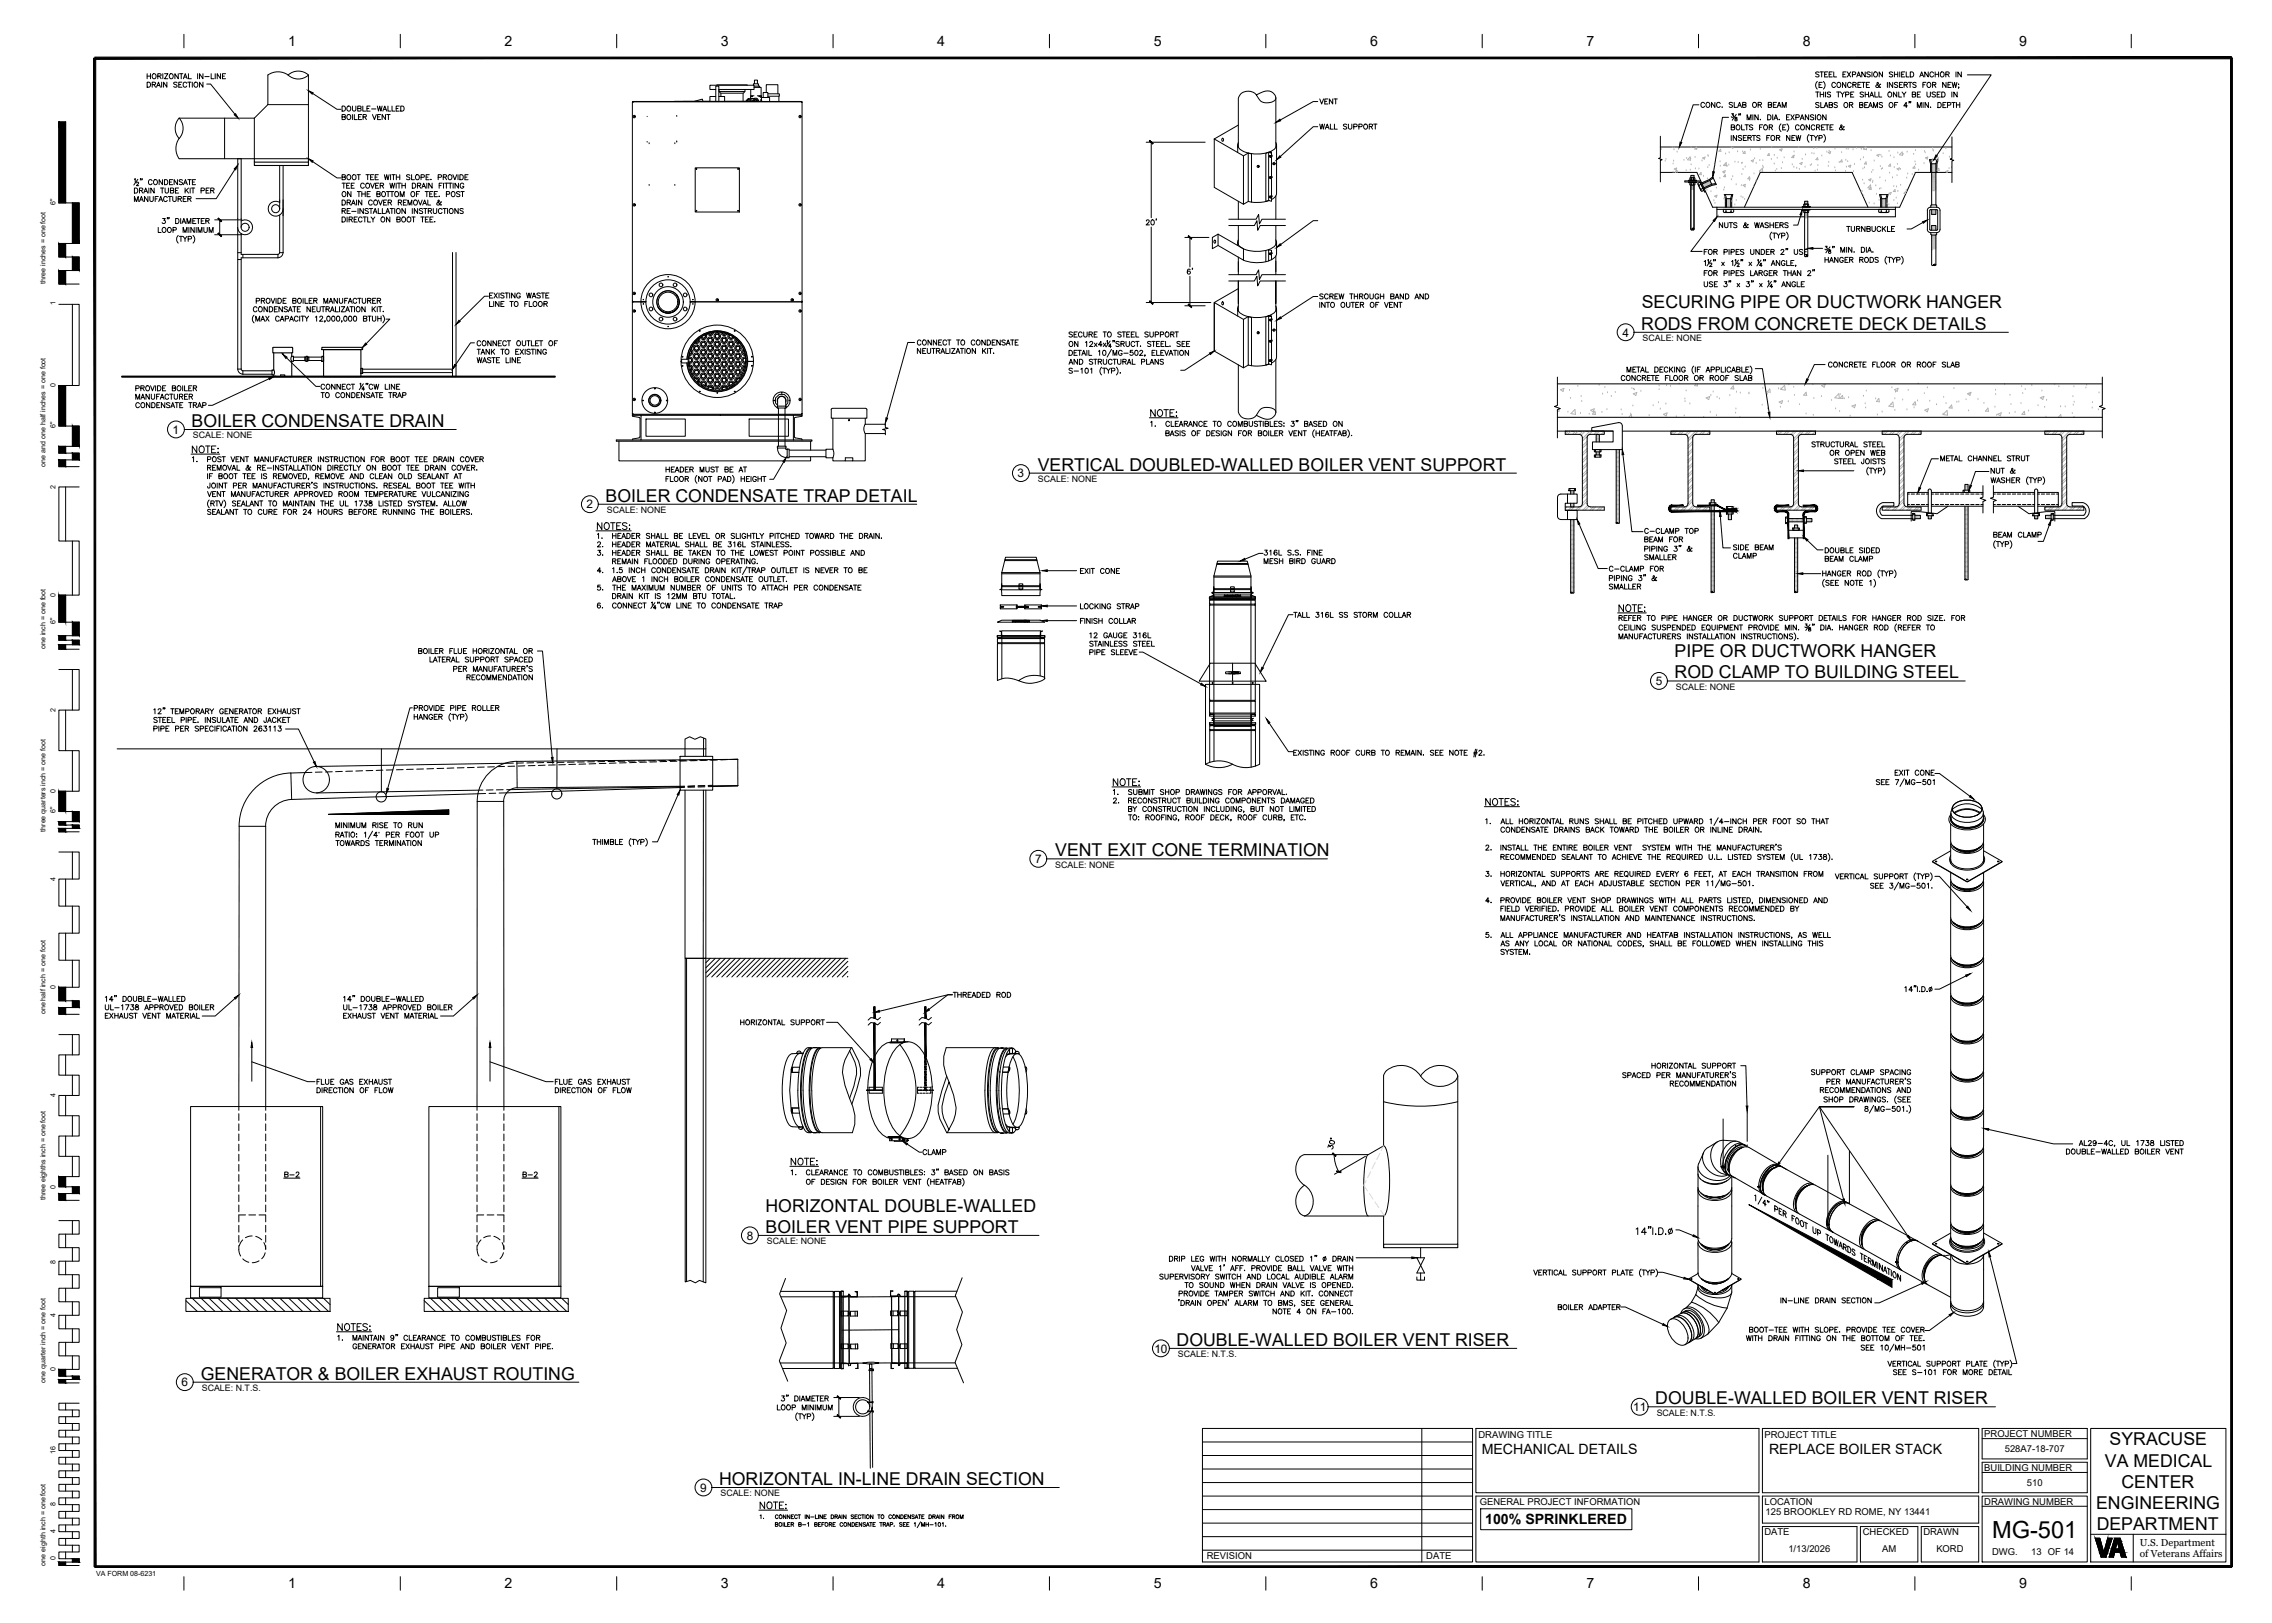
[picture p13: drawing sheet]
<svg xmlns="http://www.w3.org/2000/svg" width="1067mm" height="762mm" viewBox="0 0 1067 762" stroke-linecap="round" stroke-linejoin="round" font-family="sans-serif">
<defs><g id="words">
<text font-size="11.1" x="935" y="722">MG-501</text>
<text font-size="9.3" x="767" y="582">14&quot;I.D.</text>
<g font-size="8.3">
<text x="771" y="145">SECURING PIPE OR DUCTWORK HANGER</text>
<text x="771" y="155">RODS FROM CONCRETE DECK DETAILS</text>
<text x="90" y="200">BOILER CONDENSATE DRAIN</text>
<text x="487" y="221">VERTICAL DOUBLED-WALLED BOILER VENT SUPPORT</text>
<text x="284" y="236">BOILER CONDENSATE TRAP DETAIL</text>
<text x="786" y="308">PIPE OR DUCTWORK HANGER</text>
<text x="786" y="319">ROD CLAMP TO BUILDING STEEL</text>
<text x="495" y="402">VENT EXIT CONE TERMINATION</text>
<text x="359" y="569">HORIZONTAL DOUBLE-WALLED</text>
<text x="359" y="579">BOILER VENT PIPE SUPPORT</text>
<text x="552" y="632">DOUBLE-WALLED BOILER VENT RISER</text>
<text x="94" y="648">GENERATOR &amp; BOILER EXHAUST ROUTING</text>
<text x="777" y="659">DOUBLE-WALLED BOILER VENT RISER</text>
<text x="991" y="679">SYRACUSE</text>
<text x="988" y="689">VA MEDICAL</text>
<text x="338" y="697">HORIZONTAL IN-LINE DRAIN SECTION</text>
<text x="996" y="699">CENTER</text>
<text x="984" y="709">ENGINEERING</text>
<text x="985" y="719">DEPARTMENT</text>
</g>
<g font-size="6.7">
<text x="135" y="22">1</text>
<text x="237" y="22">2</text>
<text x="338" y="22">3</text>
<text x="440" y="22">4</text>
<text x="542" y="22">5</text>
<text x="643" y="22">6</text>
<text x="745" y="22">7</text>
<text x="846" y="22">8</text>
<text x="948" y="22">9</text>
<text x="696" y="683">MECHANICAL DETAILS</text>
<text x="831" y="683">REPLACE BOILER STACK</text>
<text x="697" y="716">100% SPRINKLERED</text>
<text x="135" y="746">1</text>
<text x="237" y="746">2</text>
<text x="338" y="746">3</text>
<text x="440" y="746">4</text>
<text x="542" y="746">5</text>
<text x="643" y="746">6</text>
<text x="745" y="746">7</text>
<text x="846" y="746">8</text>
<text x="948" y="746">9</text>
</g>
<text font-size="6.6" x="628" y="541" transform="rotate(-90 628 541)">30°</text>
<g font-size="6.2">
<text x="537" y="107">20'</text>
<text x="132" y="554">B-2</text>
<text x="244" y="554">B-2</text>
</g>
<g font-size="5.7">
<text x="619" y="50">VENT</text>
<text x="866" y="110">TURNBUCKLE</text>
<text x="561" y="130" transform="rotate(-90 561 130)">6'</text>
<text x="910" y="218">METAL CHANNEL STRUT</text>
<text x="507" y="271">EXIT CONE</text>
<text x="507" y="287">LOCKING STRAP</text>
<text x="507" y="294">FINISH COLLAR</text>
<text x="606" y="291">TALL 316L SS STORM COLLAR</text>
<text x="447" y="470">THREADED ROD</text>
<text x="433" y="543">CLAMP</text>
<text x="731" y="616">BOILER ADAPTER</text>
<text x="835" y="613">IN-LINE DRAIN SECTION</text>
</g>
<g font-size="5.5">
<text x="762" y="158">4</text>
<text x="81" y="204">1</text>
<text x="478" y="224">3</text>
<text x="275" y="239">2</text>
<text x="777" y="322">5</text>
<text x="486" y="405">7</text>
<text x="351" y="582">8</text>
<text x="542" y="635">10</text>
<text x="85" y="651">6</text>
<text x="767" y="662">11</text>
<text x="329" y="700">9</text>
</g>
<g font-size="5.3">
<text x="798" y="52">CONC. SLAB OR BEAM</text>
<text x="619" y="62">WALL SUPPORT</text>
<text x="347" y="482">HORIZONTAL SUPPORT</text>
</g>
<g font-size="4.7">
<text x="1005" y="726">U.S. Department</text>
<text x="1005" y="731">of Veterans Affairs</text>
</g>
<g font-size="4.4">
<text x="694" y="675">DRAWING TITLE</text>
<text x="828" y="675">PROJECT TITLE</text>
<text x="932" y="675">PROJECT NUMBER</text>
<text x="941" y="682">528A7-18-707</text>
<text x="932" y="691">BUILDING NUMBER</text>
<text x="952" y="698">510</text>
<text x="695" y="707">GENERAL PROJECT INFORMATION</text>
<text x="829" y="707">LOCATION</text>
<text x="932" y="707">DRAWING NUMBER</text>
<text x="829" y="712">125 BROOKLEY RD ROME, NY 13441</text>
<text x="828" y="721">DATE</text>
<text x="875" y="721">CHECKED</text>
<text x="903" y="721">DRAWN</text>
<text x="840" y="729">1/13/2026</text>
<text x="884" y="729">AM</text>
<text x="909" y="729">KORD</text>
<text x="935" y="730">DWG.</text>
<text x="954" y="730">13 OF 14</text>
<text x="567" y="732">REVISION</text>
<text x="670" y="732">DATE</text>
</g>
<g font-size="4.2">
<text x="771" y="160">SCALE: NONE</text>
<text x="91" y="206">SCALE: NONE</text>
<text x="487" y="226">SCALE: NONE</text>
<text x="285" y="241">SCALE: NONE</text>
<text x="787" y="324">SCALE: NONE</text>
<text x="495" y="407">SCALE: NONE</text>
<text x="360" y="584">SCALE: NONE</text>
<text x="553" y="637">SCALE: N.T.S.</text>
<text x="95" y="653">SCALE: N.T.S.</text>
<text x="778" y="665">SCALE: N.T.S.</text>
<text x="338" y="703">SCALE: NONE</text>
</g>
<g font-size="3.3">
<text x="26" y="96" transform="rotate(-90 26 96)">6&quot;</text>
<text x="21" y="133" transform="rotate(-90 21 133)">three inches = one foot</text>
<text x="26" y="143" transform="rotate(-90 26 143)">1</text>
<text x="26" y="182" transform="rotate(-90 26 182)">0</text>
<text x="26" y="201" transform="rotate(-90 26 201)">6&quot;</text>
<text x="21" y="219" transform="rotate(-90 21 219)">one and one half inches = one foot</text>
<text x="26" y="229" transform="rotate(-90 26 229)">2</text>
<text x="26" y="280" transform="rotate(-90 26 280)">0</text>
<text x="26" y="293" transform="rotate(-90 26 293)">6&quot;</text>
<text x="21" y="305" transform="rotate(-90 21 305)">one inch = one foot</text>
<text x="26" y="334" transform="rotate(-90 26 334)">2</text>
<text x="26" y="372" transform="rotate(-90 26 372)">0</text>
<text x="26" y="382" transform="rotate(-90 26 382)">6&quot;</text>
<text x="21" y="390" transform="rotate(-90 21 390)">three quarters inch = one foot</text>
<text x="177" y="393">”</text>
<text x="26" y="414" transform="rotate(-90 26 414)">4</text>
<text x="26" y="464" transform="rotate(-90 26 464)">0</text>
<text x="21" y="476" transform="rotate(-90 21 476)">one half inch = one foot</text>
<text x="26" y="515" transform="rotate(-90 26 515)">4</text>
<text x="21" y="564" transform="rotate(-90 21 564)">three eighths inch = one foot</text>
<text x="26" y="558" transform="rotate(-90 26 558)">0</text>
<text x="26" y="593" transform="rotate(-90 26 593)">8</text>
<text x="26" y="618" transform="rotate(-90 26 618)">4</text>
<text x="26" y="644" transform="rotate(-90 26 644)">0</text>
<text x="21" y="649" transform="rotate(-90 21 649)">one quarter inch = one foot</text>
<text x="26" y="683" transform="rotate(-90 26 683)">16</text>
<text x="26" y="707" transform="rotate(-90 26 707)">8</text>
<text x="26" y="720" transform="rotate(-90 26 720)">4</text>
<text x="21" y="735" transform="rotate(-90 21 735)">one eighth inch = one foot</text>
<text x="26" y="733" transform="rotate(-90 26 733)">0</text>
<text x="45" y="740">VA FORM 08-6231</text>
</g>
</g></defs>
<!-- layer: G-DETL-MEDM -->
<g fill="none" stroke="#000" stroke-width=".47">
<path d="M135 35a7 7 0 0 1 10 0 7 7 0 0 1-10 0zM135 35a8 8 0 0 0-9 0v14M145 35v40h-61a8 8 0 0 1 0-10M354 39v-1h2v1M84 55a7 7 0 0 0 0 10M84 55h35M84 55a7 7 0 0 1 0 10M105 55v20M119 55v20M126 49h19M126 49l-7 6M297 48h.1"/>
<path d="M297 48h79zM297 48v93M304 55h.1M326 48l4-1v1M336 42h-3v-2h21v2h-16v1h12v-1M336 45h-3v3h-16h41h-18v-3h-2M336 48v-8h2v8M337 40h14M338 43v1h11l1-1M338 44v1M349 44v4M350 48l1-2h1v2"/>
<path d="M351 47v1M352 47h-1v1M352 46h.1M352 48v-2h1v2M353 42v3M353 46h1M353 45h.1M354 48v-2h1l1 2M354 40v-1h2v1M354 45h-2M354 40h3v1M354 41h3v4"/>
<path d="M354 48a.7 .7 0 0 1 1-1 .7 .7 0 0 1 0 1M355 47l-1 1M355 47h.1M355 47v1M356 45h1v1v-1M356 48a1.4 1.4 0 0 0-1-2 1.4 1.4 0 0 0-2 2M357 45h.1M357 45l1 3M357 47v1M358 46h3v2M358 46v-3h3v3M360 43v-3h5v4"/>
<path d="M361 44h5v1h-5M366 45v3M376 48h1M377 48h.1M377 48v93M590 45a7 7 0 0 1 7-2 2.6 2.6 0 0 1 2 4 2.6 2.6 0 0 1-3 1 5 5 0 0 1-6-3 5 5 0 0 0-9 1v23M599 46v23M112 75v98M113 75v32M131 78v20M133 78v41h-2v-18M304 67h.1"/>
<path d="M318 67h.1M326 79h21v21h-21zM570 65l14 8v23l-14-8zM581 68v4M581 69h.1M584 73l2-1v23h6l4-1M586 72h2v23M590 78h1v1M590 78h1v1h-1zM591 78h.1M591 79h.1M596 73h1"/>
<path d="M596 73l1 1M597 73v1l-1-1M597 72v-1l-1 1v22l1 1v-23h-3v23l2-1M597 73h.1M598 77h.1M598 77h1h-1zM598 76v1M599 67a4 4 0 0 1-4 5h-5a9 9 0 0 1-9-4v-1M599 68v23v1l-2 2M599 69h.1M131 95a3 3 0 0 0-5 2 3 3 0 0 0 3 4 3 3 0 0 0 4-3M581 95v8"/>
<path d="M586 95l-2 1M596 83l1 1M596 92h1M596 92l1 1M596 83h1M597 92v1l-1-1M597 83v1l-1-1M597 93h.1M597 92h.1M597 83h.1M599 92v11M112 119h1"/>
<path d="M113 104a3 3 0 0 1 5 1 3 3 0 0 1-2 5 3 3 0 0 1-4-3M113 110v9h18v2h-18v52M114 119v2M131 119h-1M133 119l-1 1-2 1M212 119v58M214 119v58M569 111l3-1 12 7v5l-12-7-3 2zM572 110v5M577 106h12l1-2 1 4 1-2h12M577 103h13l1-2v4l2-2h11M581 114v1"/>
<path d="M581 106v9M594 118v5M596 119h1zM596 119h1M596 119h.1M597 119h.1M597 119v1M599 113a4 4 0 0 1-4 5h-5a9 9 0 0 1-9-4v-1M599 106v9M599 114v5a7 7 0 0 1-8 4l-7-1M112 122h1M318 138a5 5 0 0 1-1 8 5 5 0 0 1-7-1"/>
<path d="M318 138v1M577 129h13l1-2v4l2-2h11M577 132h12l1-2 1 4 1-2h12M581 136l-11 6v23l14 8v-23l2-1M581 121v8M597 122v-4l-1-1v6M599 120v9M297 141v1M297 142h4M301 142h-4v52M301 142h2h-2M309 144a5 5 0 0 0 9 0"/>
<path d="M310 145v1M326 142h-2h2M326 142h50M328 159l1 1a1.6 1.6 0 0 1-3 1M329 158l1 1 1-1v1zM332 157v1l-1 1h-1h-1M334 156v1h-1h1l1-1M335 156a1.5 1.5 0 0 1-1 1 1.5 1.5 0 0 1-2 0M337 155a14 14 0 0 0-14 14 14 14 0 0 1 14-14 14 14 0 0 1 14 15M337 156h.1M337 155h.1M337 155a14 14 0 0 1 14 14 14 14 0 0 1-14 15 14 14 0 0 1-14-14 14 14 0 0 0 14 14 14 14 0 0 0 14-14"/>
<path d="M338 156a1.5 1.5 0 0 0 2 1 1.5 1.5 0 0 0 1 0M339 156l1 1h1h-1zM342 157a1.5 1.5 0 0 0 0 2 1.6 1.6 0 0 0 3-1M343 157a1 1 0 0 0 0 2 1 1 0 0 0 1-1l-1 1-1-1zM345 159v2h2M346 159a1 1 0 0 0 0 1 1 1 0 0 0 1 1l-1-1v-1M372 141h.1M376 142l1 52M376 141v1M377 141l-51 1M377 141v1M581 145v3"/>
<path d="M581 146h.1M581 142v-10v14M584 150l-14-8v23M590 156h1v1l-1-1zM590 156h1v1M591 157h.1M591 156h.1M596 150h1zM596 150h1M596 160h1M596 150h.1M596 160h.1"/>
<path d="M597 150v1v-1M597 160h.1M597 149v-1l-3 1v22h2v-23l1 1v22h-1M597 150h.1M598 155h.1M598 155v-1l1 1h-1zM598 154v1M599 144a4 4 0 0 1-4 5h-5a9 9 0 0 1-9-4v-1M599 142v-10v14M599 145v23v1l-2 1M599 146h.1M112 173l1 2 1 1"/>
<path d="M112 173h1M113 173l1 1M114 174v2M114 176h14M114 174h14M138 168h5M138 169h5M143 168h1v1h-1zM144 167v3zM144 168h1v1h-1zM145 168h6M145 169h6"/>
<path d="M170 173h42M170 175h42M320 170h.1M323 169h-3v1h3M323 168h1l1 1-1 1h-1a1 1 0 0 0 1 0 1 1 0 0 0 1-1 1.1 1.1 0 0 0-2-1zM323 168a1.5 1.5 0 0 1 2 1 1.5 1.5 0 0 1-2 2M323 171l2 1v1l-1 1M323 172l2 1-1 1M323 172h1a1 1 0 0 1 1 1 1 1 0 0 1-1 1M324 174h.1M324 164a1.1 1.1 0 0 1 1 2 .9 .9 0 0 1-1 0l1-1zM324 164a1.6 1.6 0 0 1 1 2 1.6 1.6 0 0 1-1 1"/>
<path d="M324 175l1 2M326 178l1-1h1l1 2-1 1M326 178a1 1 0 0 1 2 0 .9 .9 0 0 1-1 1 1 1 0 0 0 1-1 1 1 0 0 0-2 0zM327 161l1-1v-1a1 1 0 0 1 0 1 1 1 0 0 1-1 1zM346 178h1a1 1 0 0 0-1 0 1 1 0 0 0 0 1zM348 178l-1-1h-1l-1 2 1 1M349 172v1l1 1a1 1 0 0 1-1-1 1 1 0 0 1 1-1zM349 165v-1a1 1 0 0 0 0 2 1 1 0 0 0 1 0h-1zM349 175l-1 2M349 168h1h-1v2h1a1 1 0 0 1-1 0 1 1 0 0 1 0-2zM349 164l-1 1v1l2 1M350 168a1.5 1.5 0 0 0-2 1 1.5 1.5 0 0 0 2 2"/>
<path d="M350 171a1.5 1.5 0 0 0-2 1 1.5 1.5 0 0 0 1 2M351 170h3M581 171v22a5 5 0 0 0 6 4 5 5 0 0 0 5-4 5 5 0 0 1 7 0 4 4 0 0 1-7 3l-2-1M586 171l-2 2M596 171l-6 1-4-1v-22h2v23M596 160h1zM596 169h1zM596 169h1M596 169h.1M597 169v1M597 160v1M597 169h.1"/>
<path d="M599 169v25M297 194h80v1h-80zM297 195l3 1M297 194h.1M300 196l1 1v8l-1 1M301 195v12M303 197h19v8h-19zM329 180a1.6 1.6 0 0 1 1-1 1.6 1.6 0 0 1 2 1 1.6 1.6 0 0 1-1 2M332 182a1.6 1.6 0 0 1 2-1 1.6 1.6 0 0 1 1 2M333 182a1 1 0 0 1 1 0 1 1 0 0 1 0 1 1 1 0 0 0 0-2 1 1 0 0 0-1 1zM336 183h1h1M339 181v2a1.1 1.1 0 0 1 1-2 1 1 0 0 1 1 1v-1z"/>
<path d="M342 182h-1a1.5 1.5 0 0 0-2-1 1.5 1.5 0 0 0 0 2M345 180l-1-1h-1l-1 2 1 1M352 197h18v8h-18zM365 191h4v1h-4zM365 188a1.9 1.9 0 0 1 2-2 1.9 1.9 0 0 1 2 2v3M365 189a2.1 2.1 0 0 1 2-3 2.1 2.1 0 0 1 2 3M365 190l-1-1v-2l2-2h2l2 2v2l-1 1M365 188v3M366 192a4 4 0 0 1-2-6 4 4 0 0 1 6 0 4 4 0 0 1-1 6M366 192v17M369 192v17M373 195v12"/>
<path d="M376 194h.1M377 194h-1M377 195l-4 1v9l4 1M391 192h-1M391 192h15M391 196v15M406 199v2v3M406 196v3M406 199h10M406 192h1v4h-17v-4M416 199v2h1l-3 1h2v2M289 207h92h-92z"/>
<path d="M291 207v9h90v-2M297 206v1M300 206h-3M365 209h4v1h-4zM365 210a4 4 0 0 0 5 5M369 210l1 1M370 211h1v4h-1zM371 214h17M371 211h17M377 206v1M381 207v4M391 211l1 2-1 2"/>
<path d="M391 215v1h6v-1h3v1h-3M391 211h-3v4h3M406 204v12h-6M406 204h10M469 277h1zM470 277h18v3h-18zM470 275v2M470 275v-1v1M470 275h.1M470 269v6h18M470 269l2-6h15l1 6M470 275h18"/>
<path d="M470 269h18M472 263h15M472 263v-1h15v1M478 277h2zM478 277v-3h2v3M478 275h2M488 269v6M488 275v2M488 275v1M488 276v1M488 274v1M488 275h.1"/>
<path d="M488 276l1 1M489 277h.1M569 278l1 1zM569 278h1zM570 279v2M570 276v1zM570 270v6h17M570 277v1M570 277h17M570 271h17M570 270h17M571 265h15"/>
<path d="M571 265l1-2h14v2M575 279v1M575 279h8M575 279h.1M575 280h.1M576 280h.1M576 279h.1M576 279v1M577 280h.1M578 280h.1M578 278h2zM578 278v-2h2v2"/>
<path d="M578 276h2M579 280h.1M579 279v1M580 280h.1M580 279v1h1v-1M580 279h.1M581 279h.1M581 280h.1M582 279h.1M582 280h.1M582 279v1M583 279v1"/>
<path d="M583 279h.1M586 265h-15l-1 5M586 265l1 5M587 277l1 1M587 270v6M587 277v1M587 276v1M588 278h.1M588 279v-1v1v2zM468 298v1zM468 292l2-1h18l2 1zM468 300v2"/>
<path d="M468 300h.1M468 299h.1M468 299h22v1h-21M469 299l-1 1M469 296l1 1zM470 284h8v2h-8v-1h1h-1zM470 284v1M470 285v1M470 297v2h-2M470 299h18M475 292h.1M475 291h8v1h-8"/>
<path d="M475 291v1M475 292h1M475 291h1M475 291h.1M476 291h.1M476 292h.1M477 291h.1M477 292h.1M477 285v1zM477 291l1 1M477 284v2M477 285h1"/>
<path d="M478 291v1M478 291h.1M478 285h.1M478 285h1M478 291l1 1M478 291h1M479 291v1M479 285h.1M479 291h.1M479 285h1M480 291v1M480 291h.1"/>
<path d="M480 285h.1M480 292h.1M480 291l1 1M480 291h1M481 285h-1h1M481 291v1M481 291h.1M481 292h.1M481 291h1M481 285h.1M481 284v2M481 285h1"/>
<path d="M482 285h.1M482 285h-1M482 285h-1h1M482 291v1h-1v-1M482 292h.1M482 291h.1M482 291v1M483 292h.1M483 285h-5h-1M483 285h-5M483 285h-1M483 291h.1"/>
<path d="M489 299h.1M489 297v2M489 297v-1zM489 299h2M489 299h1M489 284v1M489 285v1M489 284h-8v2h8v-1M489 284v1h-1h1M490 300h.1M490 300v2M490 299v-1h-22v1"/>
<path d="M490 299h.1M491 298v1zM491 299h-1M568 280v1h2h-2zM568 284h.1M568 284v45h21M568 284h21M568 280l2-1h17l2 1zM568 284h21v45M568 281v3M570 281v-3h18h-18v3h17M582 280h1"/>
<path d="M583 280h-8M587 281l1-3-1 60M587 281h-17v57M588 281h.1M588 281h1M589 282v2M589 284h.1M589 281v-1h-21v1h21v1h-21M589 281h.1M589 280v1zM589 281h-1M468 302h.1"/>
<path d="M468 302h22M469 302h21M469 302l-1 18a12 12 0 0 1 12 0 10 10 0 0 0 11-2 12 12 0 0 0-13 2M488 317l1-21h-19v23M490 302h.1M490 302v17M568 311h21l5 9h-31zM577 315l5 1h-1h-4M578 315l-3 1h1h2M578 316h.1M579 316l3-1v1h-3zM579 316h.1"/>
<path d="M579 311v9M579 315h1v1h-1zM579 315h.1M580 315h.1M580 316h.1M580 316h1M581 316h.1M581 316h-1M568 335v1zM568 329h21v6M568 335h21v1h-21v-1M568 329v6h21"/>
<path d="M568 335h.1M569 337l1 1v2v-2zM570 321h.1M570 338h18l-1 3h-17zM570 335v3h-1h1zM570 335h-2M570 335h.1M570 340h18M579 321h.1M587 335h2v1v-1h-1v3zM587 340v20M588 339v-2h-18v20"/>
<path d="M588 338h.1M588 338v-1v1v2h1l1-1v1h-2zM588 321h.1M55 352h276M179 352v20M237 360h-3M241 358l-92 2M242 360h-3M243 357v13M246 358h-3M246 360h-3M251 358h-4"/>
<path d="M251 359l-3 1M255 358h-3M256 359h-3M260 358h-3M261 359h-3M262 352l-1 18M265 358h-3M265 359h-3M270 358h-4M270 359h-3M274 358h-3M275 359h-3"/>
<path d="M279 358h-3M280 359h-3M284 358h-3M285 358h-4M289 357l-4 1M289 358h-3M293 357h-3M294 358h-3M298 357h-3M299 358h-3M303 357h-3M304 358h-4"/>
<path d="M308 357h-3M308 358h-3M312 357h-3M313 358h-3M317 357h-3M318 357h-3M319 355h16v16h-16zM322 355v-8l2-1 2 1 3-1 2 1v8M322 357h-3M323 357h-4M327 357h-3M330 347v8"/>
<path d="M332 357h-4M332 357h-3M336 357h-3M337 357h-3M341 357h-3M342 357h-4M346 357h-103a19 19 0 0 0-19 19M346 357h-3M346 357v12M566 359a13 13 0 0 1 13 0M566 359a13 13 0 0 0 13 0M568 340h.1"/>
<path d="M568 343h21M568 340h21v1h-21M568 343v15M568 341v2M568 343h.1M568 340v1M570 340h-2v-1v1M570 340h-2M579 359a14 14 0 0 0 12 0v-38h-25v38M589 341v2M589 340h.1M589 343h.1"/>
<path d="M589 343v17M589 340v-1h-21v1M137 363a25 25 0 0 0-25 25M137 363v12M137 375a13 13 0 0 0-12 13M146 363h-9M151 362l-3 1M156 362h-3M161 362h-3M166 362h-4M170 362h-3M175 362h-3"/>
<path d="M180 362h-3M185 361l-4 1M189 361h-3M194 361h-3M199 361h-3M204 361h-4M208 361h-3M213 361h-3M218 360l-3 1M223 360h-4M224 376h13v145M224 376v145"/>
<path d="M227 371l-78 1M227 360h-3M228 373l-91 2M232 371h-4M232 360h-3M233 372l-3 1M236 371h-3M243 370a6 6 0 0 0-7 6M321 369l-83 2M321 370l-87 2M321 369l-78 1M322 371v79h9v-79"/>
<path d="M326 370h-3M326 369h-3M330 371v231M331 369h-3M335 369h-2M346 369h-13M917 380a11 11 0 0 1 14 0M917 379a5 5 0 0 0 0 5 5 5 0 0 0 5 2 8 8 0 0 0 9-4v-3M918 377a10 10 0 0 1 12 2 5 5 0 0 1-5 5 7 7 0 0 1-8-5zM918 377a9 9 0 0 1 12 2 5 5 0 0 1-5 5 7 7 0 0 1-8-5zM125 388v133M125 388h-13v133"/>
<path d="M916 387v8a8 8 0 0 0 10 4 6 6 0 0 0 5-4v-8M916 385h.1M916 396v9M916 384v1M916 382v2M916 384a8 8 0 0 0 10 4 6 6 0 0 0 5-4M916 383a6 6 0 0 0 7 6h1a7 7 0 0 0 7-5v-1M916 396a6 6 0 0 0 7 5 7 7 0 0 0 8-5M916 384a6 6 0 0 0 8 4 6 6 0 0 0 7-4 6 6 0 0 1-7 5 7 7 0 0 1-8-5zM916 382a4 4 0 0 0 0 5 4 4 0 0 0 3 2h2a9 9 0 0 0 11-4l-1-3M917 397a9 9 0 0 0 14 0M917 397a10 10 0 0 0 13 0"/>
<path d="M917 382a11 11 0 0 1 13 0M918 382a10 10 0 0 1 12 0M930 398a10 10 0 0 1-13 0 10 10 0 0 0 13 0M931 385v-1v1M931 382v2M931 396v9M931 399l9 6-16 9-17-9 9-6M931 385h.1M907 404l17 10 16-10M909 405h.1M916 404a8 8 0 0 0 10 4 6 6 0 0 0 5-4M916 414v17a8 8 0 0 0 10 4 6 6 0 0 0 5-4v-17"/>
<path d="M916 410v3a8 8 0 0 0 10 4 6 6 0 0 0 5-4v-3M916 402a4 4 0 0 0 4 6 10 10 0 0 0 12-4l-1-2M916 414a6 6 0 0 0 7 5 7 7 0 0 0 8-5M917 415a9 9 0 0 0 14 0M917 415a10 10 0 0 0 13 0 10 10 0 0 1-13 0M917 416a10 10 0 0 0 13 0M923 413h1M938 405h1M940 405h.1M916 432v17a8 8 0 0 0 10 4 6 6 0 0 0 5-4v-17M916 431a6 6 0 0 0 7 6 7 7 0 0 0 8-5v-1M917 433a9 9 0 0 0 14 0"/>
<path d="M917 433a10 10 0 0 0 13 0 10 10 0 0 1-13 0M917 433a10 10 0 0 0 13 0M322 450h9v152l-3-1-1 1-3-1-2 1zM322 450v152M331 450h67M334 450l-3 2M336 450l-5 4M338 450l-7 7M341 450l-9 9M343 450l-9 9M345 450l-8 9M348 450l-9 9"/>
<path d="M350 450l-9 9M352 450l-8 9M355 450l-9 9M357 450l-9 9M359 450l-8 9M362 450l-9 9M364 450l-9 9M367 450l-9 9M369 450l-9 9M371 450l-8 9M374 450l-9 9M376 450l-9 9"/>
<path d="M378 450l-8 9M381 450l-9 9M383 450l-9 9M385 450l-8 9M388 450l-9 9M390 450l-9 9M392 450l-8 9M395 450l-9 9M397 450l-9 9M398 451l-7 8M398 454l-5 5M398 456l-3 3"/>
<path d="M398 458v1M916 450v17a8 8 0 0 0 10 4 6 6 0 0 0 5-4v-17M916 449a6 6 0 0 0 7 5 7 7 0 0 0 8-4v-1M917 451a9 9 0 0 0 14 0M917 451a10 10 0 0 0 13 0 10 10 0 0 1-13 0 10 10 0 0 0 13 0M410 473h1v5h-1zM413 478l-1 1-3-1-1 1M434 473h1v5h-1zM437 478l-1 1-3-1-1 1M916 468v16a8 8 0 0 0 11 4l3-1 1-2v-17M916 467a6 6 0 0 0 7 5 7 7 0 0 0 8-4v-1M917 469a9 9 0 0 0 14 0"/>
<path d="M917 469a10 10 0 0 0 13 0 10 10 0 0 1-13 0M917 469a10 10 0 0 0 13 0M375 495h2M376 495a7 7 0 0 0-4 6M376 495l-1-2-1 1 3 1M377 495h-5a11 11 0 0 0-4 9 37 37 0 0 0 3 25h6M381 492a4 4 0 0 0-4 3 59 59 0 0 0 1 36l1 1h2M381 492a5 5 0 0 0-3 5 55 55 0 0 0 1 34h2M381 492a3 3 0 0 0-3 4 59 59 0 0 0 1 35l1 1h1M382 492a11 11 0 0 0-4 10l-1 10M383 492h-1h3M385 492a5 5 0 0 0-3 5 55 55 0 0 0 1 34h2"/>
<path d="M385 492a3 3 0 0 0-3 4 60 60 0 0 0 1 35l2 1M399 493a17 17 0 0 1 2 17l-2 6M400 492a18 18 0 0 0-3 18l2 6M410 480h1v32h-1zM413 480l-1 1-3-1-1 1M418 490l7-1-1 1M418 490h6zM421 492a7 7 0 0 1 12 2 38 38 0 0 1-1 37 7 7 0 0 1-6 4 7 7 0 0 1-7-5 38 38 0 0 1 1-37zM421 488v1v-1M423 490a34 34 0 0 1 0 43M425 488v1M425 489l-1 1"/>
<path d="M425 488v1h1M425 488h-6v1a10 10 0 0 0-8 7 36 36 0 0 0-4 16M434 480h1v16h-1zM434 496h1v1h-1zM434 498h1v2h-1zM437 480l-1 1-3-1-1 1M467 492a10 10 0 0 0-4 9 57 57 0 0 0 3 30l1 1M469 492h-25a19 19 0 0 0 2 16M469 492a5 5 0 0 0-3 5 54 54 0 0 0 1 34h2M469 492a3 3 0 0 0-3 4 59 59 0 0 0 1 35l1 1h1M470 492a10 10 0 0 0-4 9 62 62 0 0 0 2 29l2 2M471 492h-1h3"/>
<path d="M473 495h1l-2 1M473 492a5 5 0 0 0-3 5 54 54 0 0 0 1 34l2 1M473 492a3 3 0 0 0-3 4 59 59 0 0 0 1 35l1 1h1M474 492a10 10 0 0 0-4 9 62 62 0 0 0 2 29l1 2h2M474 492h1M474 493v2M474 495h2M474 492h2h-1M475 492a10 10 0 0 0-4 9 57 57 0 0 0 2 30l2 1M475 492l2 2M475 492v3M476 496a44 44 0 0 1 0 32"/>
<path d="M478 494l-2 1h3l-1-1-2 1h-2M478 495h.1M478 495h-4M916 486v16M916 485a6 6 0 0 0 7 5 7 7 0 0 0 8-4v-1M917 486a9 9 0 0 0 14 0M917 487a10 10 0 0 0 13 0M930 487a10 10 0 0 1-13 0 10 10 0 0 0 13 0M931 486v16M89 520h63v84h-63zM151 520v84M201 520h62v84h-62z"/>
<path d="M262 520v84M371 503v9v9M372 503h.1M372 503h3M372 501v2M375 501h-3v2v-2l-1 1 1 2h3M377 512l1 8a17 17 0 0 0 3 12h1M399 516a19 19 0 0 1 1 16h-14a11 11 0 0 1-4-10 55 55 0 0 1 2-29l2-1h14a19 19 0 0 1 2 20l-2 6M407 512h7M407 512a29 29 0 0 0 7 21l3 1 2 1M407 510h.1M407 513h.1"/>
<path d="M408 512v-2h6v3h-6v-1M413 512h.1M431 512v1M431 512h.1M431 510v2M432 510h1M432 513h1M433 512h-1h1M433 512h3M433 512h1M433 510h1M433 513h1"/>
<path d="M434 501h1v1h-1zM434 503h1v2h-1zM434 506h1v1h-1zM434 508h1v2h-1zM434 511h1v1h-1zM435 512h1M435 510h1M435 513h1M436 512h1M436 510h1v2M437 512v1h-1M438 512h.1"/>
<path d="M445 505l-3 7a19 19 0 0 0 3 20h24M469 503h1M471 503h2M471 501h3M473 503v9v9M474 501l-1 2M474 501v1l-1 1M474 501a6 6 0 0 1 4-6 22 22 0 0 1 4 16v11a9 9 0 0 1-4 7 8 8 0 0 1-4-6M482 501h-1l1 1v1M650 517a73 73 0 0 0 34 0M667 505a10 10 0 0 0-17 0v33M667 505a10 10 0 0 1 17 0"/>
<path d="M667 505a10 10 0 0 0 17 1v-1M684 505v79h-34M916 504v16a8 8 0 0 0 10 4 6 6 0 0 0 5-4v-16M916 502a8 8 0 0 0 11 4l4-2v-2M916 503a6 6 0 0 0 7 5 7 7 0 0 0 8-4v-1M917 504a9 9 0 0 0 14 0M917 505a10 10 0 0 0 13 0 10 10 0 0 1-13 0M917 505a10 10 0 0 0 13 0M112 523v3M112 528v3M112 532v4M112 537v3"/>
<path d="M125 523v3M125 528v3M125 532v4M125 537v3M224 523v3M224 528v3M224 532v4M224 537v3M237 523v3M237 528v3M237 532v4M237 537v3"/>
<path d="M372 520v3M372 520h3h-3l-1 2 1 1h3M372 520v3v-3M372 523a7 7 0 0 0 4 6M377 529l-1 1-1-1h2l-1 1M380 532h.1M383 532h-1h3M417 534h7M417 534h6zM419 534v1zM423 534h1v2M423 534h1"/>
<path d="M424 534v2h-6v-2M424 535h2v1h-6M424 535h1M424 535h.1M425 535h.1M425 535v1zM425 535v1M426 536h.1M426 535h.1M426 535v1M446 530a17 17 0 0 1-2-16l2-6 2 6a18 18 0 0 1-3 18M469 521h1"/>
<path d="M471 521h2M471 532h-1h3M471 523h3M472 528l2 1M473 529h1M473 521l1 2M473 521l1 1v1M474 529h4M474 532h2h-1M475 532h.1M475 529v3M476 532h-1"/>
<path d="M476 529l2 1h1l-5-1v2M476 529l2 1M476 529l-2 1M477 530l-1 2M478 529h.1M482 521v1l-1 1h1M650 538a22 22 0 0 1 2 14v10a13 13 0 0 1-2 9M650 538l-8 4h-29a8 8 0 0 0 0 14M802 539a8 8 0 0 0 4 13h3h2M806 536l-4 3M815 538h.1M815 536l-6-1a8 8 0 0 0-4 13l3 3h3"/>
<path d="M818 539a10 10 0 0 0-6 11M818 537a6 6 0 0 0-10 5v6M818 537a8 8 0 0 0-9 7v3M818 537l1 1M819 539a8 8 0 0 0-7 11M819 538h1M820 538a7 7 0 0 0-9 6l-1 4M820 538a6 6 0 0 0-8 4l-2 3v3M820 538a5 5 0 0 0-7 3l-1 1a6 6 0 0 0 1 10M916 539v17a8 8 0 0 0 10 4 6 6 0 0 0 5-4v-17M916 521v17a8 8 0 0 0 10 4 6 6 0 0 0 5-4v-17M916 539a6 6 0 0 0 7 5 7 7 0 0 0 8-5"/>
<path d="M916 521a6 6 0 0 0 7 5 7 7 0 0 0 8-5M917 522a9 9 0 0 0 14 0M917 523a10 10 0 0 0 13 0 10 10 0 0 1-13 0M917 523a10 10 0 0 0 13 0M112 542v3M112 547v3M112 551v4M112 556v3M125 542v3M125 547v3M125 551v4M125 556v3"/>
<path d="M224 542v3M224 547v3M224 551v4M224 556v3M237 542v3M237 547v3M237 551v4M237 556v3M611 558l2-2a9 9 0 0 1 0 15 7 7 0 0 1-4-10zM642 542a26 26 0 0 0-2 15l1 7a11 11 0 0 0 1 7M797 548a6 6 0 0 0 1 5 11 11 0 0 0 15-1M797 551v30a9 9 0 0 0 12 5l3-2 1-3v-29"/>
<path d="M797 558a6 6 0 0 0 8 6 7 7 0 0 0 8-5v-1M798 553v1M800 554a10 10 0 0 0 11 0M800 541l-2 5a7 7 0 0 0 6 8 8 8 0 0 0 8-2M808 548h1h-1l1-1 1 1M808 548h1h-1M808 548h.1M808 548l2 3M809 548h.1M809 547l1 1M809 548l1 2 2 2M809 548h1z"/>
<path d="M810 548h.1M810 548a4 4 0 0 0 2 4M810 548h-1h1l1 2 1 2M811 551l1 1M812 550a10 10 0 0 1 6-11 9 9 0 0 0-6 11M813 552l16 9M813 558a9 9 0 0 1-11 4l-4-2-1-2M825 557l1 1zM825 557h.1M826 557h.1M826 557h-1l1 1-1-1M826 557h1"/>
<path d="M826 557v2l2 2M826 557l1 3 2 1M826 557v1l1-1M826 557l1 2 2 2M834 548a10 10 0 0 0-6 11 10 10 0 0 1 6-11 10 10 0 0 0-6 11M835 548a9 9 0 0 0-7 12M835 547h1M836 547a7 7 0 0 0-9 5l-1 5M836 547a7 7 0 0 0-9 6l-1 4M836 548a6 6 0 0 0-8 3l-1 4-1 2M836 548a6 6 0 0 0-8 4 7 7 0 0 0 0 9h1M837 548l14 8"/>
<path d="M837 548a8 8 0 0 0-9 7 6 6 0 0 0 1 7M839 549l-18-10a9 9 0 0 0-9 8 4 4 0 0 0 3 6M849 556a10 10 0 0 0-6 11M850 556a9 9 0 0 0-6 12M852 556a6 6 0 0 0-8 4 7 7 0 0 0 0 9v1M916 557v17a8 8 0 0 0 10 4 6 6 0 0 0 5-4v-17M916 557a6 6 0 0 0 7 5 7 7 0 0 0 8-5M917 558a9 9 0 0 0 14 0M917 540a9 9 0 0 0 14 0M917 558a10 10 0 0 0 13 0 10 10 0 0 1-13 0M917 541a10 10 0 0 0 13 0 10 10 0 0 1-13 0M917 559a10 10 0 0 0 13 0"/>
<path d="M917 541a10 10 0 0 0 13 0M112 561v3M112 566v3M112 575v3M115 570h-3v4M117 570h3M122 570h3v4M125 561v3M125 566v3M125 575v3M224 561v3M224 566v3"/>
<path d="M224 575v3M227 570h-3v4M229 570h3M233 570h4v4M237 561v3M237 566v3M237 575v3M613 571h37M650 571v15M799 560a9 9 0 0 0 13 0M801 561l4 1 4-1M801 562h4h4"/>
<path d="M802 562h3h4M830 562l14 7M843 567a10 10 0 0 1 6-11 10 10 0 0 0-6 12M858 575h1M858 575h.1M858 575l1 2 1 1M859 575h.1M859 575v2l2 2M860 578l1 1M860 578l15 8M864 565h.1M867 564l-15-8a8 8 0 0 0-9 8v3l1 3 15 8"/>
<path d="M867 564a8 8 0 0 0-9 7 6 6 0 0 0 1 7M868 565l14 8M868 565a7 7 0 0 0-9 5l-1 4a11 11 0 0 1 5-9M868 565a7 7 0 0 0-9 7v3M868 565a7 7 0 0 0-8 6l-1 4M880 573a10 10 0 0 0-6 11M881 573a9 9 0 0 0-6 12M883 573a6 6 0 0 0-8 4 7 7 0 0 0 0 9v1M916 575v8a8 8 0 0 0 10 4 6 6 0 0 0 5-4v-8M916 574a6 6 0 0 0 7 6 7 7 0 0 0 8-5v-1M917 576a9 9 0 0 0 14 0M917 576a10 10 0 0 0 13 0"/>
<path d="M930 576a10 10 0 0 1-13 0 10 10 0 0 0 13 0M931 579l9 5-16 9-17-9 9-5M112 585l1 5M112 580v3M114 582l-2 3M114 591l3 2M118 580l-3 1M120 580l3 2M122 592l-4 1M124 583l1 4v-2M125 588l-2 3M125 580v3"/>
<path d="M224 585l1 5M224 580v3M226 582l-2 3M226 591l3 2M230 580l-3 1M232 580l3 2M233 592l-3 1M236 583l1 4v-2M236 588l-1 3M237 580v3M452 600l-3 8 3 8-3 8 3 7-4 9 4 9M665 591h4l-4 7h4z"/>
<path d="M665 600v1h4v-1M667 586v5M667 598v3M797 583v15l-4 3 12 7 12-7-4-3M797 582a5 5 0 0 0 6 6h2a7 7 0 0 0 8-5v-1M798 584a8 8 0 0 0 14 0M799 584a10 10 0 0 0 13 0M799 584a10 10 0 0 0 12 0M812 600h.1M813 583v15a9 9 0 0 1-11 4l-4-2-1-2M890 593h1zM890 592l1 1"/>
<path d="M890 593h.1M890 593l1 2 1 1M891 592h.1M890 592v1h1M891 593h-1M891 593h.1M891 593v1l2 2M891 593l1 2 1 2M895 583h.1M899 582l-16-9a8 8 0 0 0-9 8l1 4 1 2 28 16M900 583a7 7 0 0 0-9 5l-1 4M907 584l17 9 16-9"/>
<path d="M909 584h.1M910 590a10 10 0 0 0-6 11M911 589a9 9 0 0 0-7 13M912 589l-11-6a7 7 0 0 0-9 6l-1 4M912 590a6 6 0 0 0-8 3 7 7 0 0 0 0 10h1M913 590a8 8 0 0 0-9 8v4l1 1M913 590l3 2M916 581a5 5 0 0 0 5 7 9 9 0 0 0 11-5l-1-2M916 581a8 8 0 0 0 10 4 6 6 0 0 0 5-4M916 581a6 6 0 0 0 7 5 7 7 0 0 0 8-4v-1M916 589a7 7 0 0 0 10 4 6 6 0 0 0 5-4v25a8 8 0 0 1-10 4 6 6 0 0 1-5-4v-25l-3 1M917 583a9 9 0 0 0 14 0"/>
<path d="M917 583a10 10 0 0 0 13 0 10 10 0 0 1-13 0M917 583a10 10 0 0 0 13 0M923 592h1M938 584h1M87 610h68v6h-68zM87 611l6 5M89 604h63v5h-63zM90 610l7 6M94 605h10v4h-10zM94 610l7 6M98 610l7 6M102 610l7 6"/>
<path d="M107 610l6 6M111 610l6 6M115 610l6 6M119 610l6 6M123 610l7 6M127 610l7 6M131 610l7 6M136 610l6 6M140 610l6 6M144 610l6 6M148 610l6 6M152 610l3 2"/>
<path d="M199 610h68v6h-68zM199 611l5 5M201 604h62v5h-62zM202 610l7 6M205 605h11v4h-11zM206 610l7 6M210 610l6 6M214 610l7 6M218 610l7 6M223 610l6 6M227 610l6 6M231 610l6 6"/>
<path d="M235 610l6 6M239 610l7 6M243 610l7 6M247 610l7 6M252 610l6 6M256 610l6 6M260 610l6 6M264 610l3 2M367 606l24 1M367 609h28M369 600l-3 7 3 8-2 8 2 8-3 8 4 9M392 607h2"/>
<path d="M395 607l1-1v37M395 606h1h-1v3zM395 609h3l1-1-1 1zM395 609h4v31h-4zM395 609h4v31h-33M395 609v31M396 616v2M398 616h-3v2h3v-2l1 1-1 1M399 608v1h3h-3zM399 616v1v1v-2h4v2h-4M401 606h2v3l-1-3zM401 616l1 2"/>
<path d="M418 606v3M418 606h1M418 606h.1M418 616v2M419 609v31h3v-16M419 609h3v15l-27 1M419 609h-20M419 609h3v31h-3zM419 606h.1M419 616v2M421 609l1-2-1 1-3 1M422 615l-4 1v2h4"/>
<path d="M422 615v3zM422 609h27M423 616v2h3v-2h-3l-1 1 1 1M425 606h1zM426 609h-3l-1-1 1 1M426 606v3M426 609h.1M426 606h-1v36M427 606h2M430 606h.1M449 606h-19M784 620a7 7 0 0 1 8 5 4 4 0 0 1-3 7 9 9 0 0 1-5-12z"/>
<path d="M786 619a7 7 0 0 1 8 5 5 5 0 0 1-1 6M786 618a8 8 0 0 1 8 8v3l-1 1M786 619a5 5 0 0 1 8 2l1 2a5 5 0 0 1-2 7M786 619h-2M789 617a7 7 0 0 1 8 5 5 5 0 0 1-1 7M790 617a6 6 0 0 1 7 3l1 1a5 5 0 0 1-3 8M790 616l-2 2M791 615a6 6 0 0 1 8 2l2 3a5 5 0 0 1 1 7l-3 1M791 616a9 9 0 0 1 7 11M791 615a8 8 0 0 1 8 8v3l-1 1M793 601l12 7 12-7M793 601h.1"/>
<path d="M794 601h.1M794 600v1zM794 611l7 4 6 6-5 5M794 611l-2 3M796 608l7 4 8 2M796 608l-2 3M797 605a10 10 0 0 0 10 4 5 5 0 0 0 6-2v-4a8 8 0 0 1-10 5 6 6 0 0 1-6-5v2M797 604l-1 4M798 604a6 6 0 0 0 6 3M799 600a10 10 0 0 0 13 0M799 600a10 10 0 0 0 12 0M799 604l3 2"/>
<path d="M802 606l-3-2 3 2M805 607h.1M805 608h.1M808 606l3-2-3 2M811 614l-4 7M811 604l-2 2M812 604a6 6 0 0 1-6 3M813 607l-2 7M816 601h.1M816 600v1zM904 601a10 10 0 0 1 6-11 10 10 0 0 0-6 11M905 603l11 6"/>
<path d="M931 611h.1M931 611a8 8 0 0 1-10 4 6 6 0 0 1-5-4M931 612a8 8 0 0 1-11 4l-3-2-1-2M396 631v2M398 631l1 1-1 1h-3v-2h3v2M399 631h4v2h-4v-2v1v1M402 631v2M403 631v2M405 640h-6M419 640h-9h-5h8M419 631v2M422 631v2z"/>
<path d="M422 631h-4v2h4M422 640h27M423 631h3v2h-3zM423 631l-1 1 1 1M426 640h-3M426 640v2M793 630l-2 1M793 630h.1M796 628a4 4 0 0 0 4-1 4 4 0 0 0 0-4 10 10 0 0 0-9-9l-2 3a8 8 0 0 1 8 8v3l-1 1M798 627v1M391 642h3v-35h1v35M392 642v-35h-1v35l-24 1"/>
<path d="M394 642l1 1M395 643h1M395 643h.1M395 640v3M395 640h.1M395 640h3M396 643h-1M398 640l1 1M399 641h.1M400 640l-1 1 1-1h3M402 642l1 1zM403 640h.1"/>
<path d="M403 640v2M403 642h.1M407 658v1M407 658h3M407 658a3 3 0 0 0-4 0 3 3 0 0 0 0 5 3 3 0 0 0 5 0M408 659v1v2M408 643h2zM408 643h1h-1M408 643v-3h1v3M408 643v15M408 643h.1M408 658a4 4 0 0 0-6 0 4 4 0 0 0 0 6 4 4 0 0 0 7-1"/>
<path d="M408 658v3M409 643h1M409 644l1 14h-3M410 659v-1v3M410 643h.1M418 640h4v1v-1h-3v2h1l-1 1zM423 640l-1 1zM423 640h3M426 642h-1M426 642v-36h1v36M427 642h3M427 642h-2"/>
<path d="M429 642v-36h1v36M430 642h20M408 663l1 26M409 662l1-1v1l-3 1h3v26M410 662v1z"/>
<circle cx="298" cy="55" r=".6"/>
<circle cx="298" cy="55" r=".2"/>
<circle cx="376" cy="55" r=".6"/>
<circle cx="376" cy="55" r=".2"/>
<circle cx="327" cy="79" r=".2"/>
<circle cx="347" cy="79" r=".2"/>
<circle cx="574" cy="66" r=".6"/>
<circle cx="129" cy="98" r="1.9"/>
<circle cx="298" cy="96" r=".6"/>
<circle cx="298" cy="96" r=".2"/>
<circle cx="327" cy="99" r=".2"/>
<circle cx="347" cy="99" r=".2"/>
<circle cx="376" cy="96" r=".6"/>
<circle cx="376" cy="96" r=".2"/>
<circle cx="115" cy="107" r="1.9"/>
<circle cx="570" cy="113" r=".6"/>
<circle cx="298" cy="138" r=".6"/>
<circle cx="298" cy="138" r=".2"/>
<circle cx="306" cy="138" r=".9"/>
<circle cx="310" cy="134" r=".9"/>
<circle cx="314" cy="130" r=".1"/>
<circle cx="317" cy="134" r=".9"/>
<circle cx="322" cy="138" r=".9"/>
<circle cx="376" cy="138" r=".6"/>
<circle cx="376" cy="138" r=".2"/>
<circle cx="298" cy="146" r=".6"/>
<circle cx="298" cy="146" r=".2"/>
<circle cx="302" cy="143" r=".1"/>
<circle cx="302" cy="141" r=".1"/>
<circle cx="306" cy="145" r=".9"/>
<circle cx="310" cy="150" r=".9"/>
<circle cx="314" cy="142" r="13"/>
<circle cx="314" cy="142" r="10"/>
<circle cx="314" cy="142" r="7"/>
<circle cx="314" cy="142" r="5"/>
<circle cx="314" cy="153" r=".1"/>
<circle cx="317" cy="150" r=".9"/>
<circle cx="322" cy="145" r=".9"/>
<circle cx="325" cy="141" r=".1"/>
<circle cx="325" cy="143" r=".1"/>
<circle cx="329" cy="155" r=".2"/>
<circle cx="333" cy="160" r="1"/>
<circle cx="334" cy="160" r="1"/>
<circle cx="334" cy="160" r="1.5"/>
<circle cx="337" cy="158" r="1"/>
<circle cx="337" cy="141" r=".6"/>
<circle cx="337" cy="141" r=".2"/>
<circle cx="337" cy="158" r="1.5"/>
<circle cx="340" cy="160" r="1"/>
<circle cx="340" cy="160" r="1.5"/>
<circle cx="345" cy="155" r=".2"/>
<circle cx="372" cy="141" r=".6"/>
<circle cx="372" cy="141" r=".2"/>
<circle cx="376" cy="146" r=".6"/>
<circle cx="376" cy="146" r=".2"/>
<circle cx="574" cy="142" r=".6"/>
<circle cx="320" cy="168" r=".2"/>
<circle cx="320" cy="172" r=".2"/>
<circle cx="327" cy="171" r="1.5"/>
<circle cx="327" cy="167" r="1.5"/>
<circle cx="327" cy="175" r="1.5"/>
<circle cx="327" cy="163" r="1.5"/>
<circle cx="327" cy="175" r="1"/>
<circle cx="327" cy="171" r="1"/>
<circle cx="327" cy="167" r="1"/>
<circle cx="327" cy="163" r="1"/>
<circle cx="327" cy="175" r=".9"/>
<circle cx="330" cy="162" r="1"/>
<circle cx="330" cy="165" r="1"/>
<circle cx="330" cy="173" r="1"/>
<circle cx="330" cy="177" r="1"/>
<circle cx="330" cy="177" r=".9"/>
<circle cx="330" cy="173" r=".9"/>
<circle cx="330" cy="165" r=".9"/>
<circle cx="330" cy="162" r=".9"/>
<circle cx="330" cy="169" r=".9"/>
<circle cx="330" cy="177" r="1.5"/>
<circle cx="330" cy="173" r="1.5"/>
<circle cx="330" cy="169" r="1.5"/>
<circle cx="330" cy="165" r="1.6"/>
<circle cx="330" cy="162" r="1.5"/>
<circle cx="330" cy="169" r="1"/>
<circle cx="333" cy="167" r="1"/>
<circle cx="333" cy="171" r="1"/>
<circle cx="333" cy="163" r="1"/>
<circle cx="334" cy="175" r="1"/>
<circle cx="334" cy="178" r="1"/>
<circle cx="334" cy="164" r="1"/>
<circle cx="334" cy="171" r="1"/>
<circle cx="334" cy="167" r="1"/>
<circle cx="334" cy="171" r="1.5"/>
<circle cx="334" cy="167" r="1.5"/>
<circle cx="334" cy="178" r="1.5"/>
<circle cx="334" cy="175" r="1.5"/>
<circle cx="334" cy="163" r="1.5"/>
<circle cx="337" cy="173" r="1"/>
<circle cx="337" cy="177" r="1"/>
<circle cx="337" cy="162" r="1"/>
<circle cx="337" cy="165" r="1"/>
<circle cx="337" cy="169" r="1"/>
<circle cx="337" cy="173" r="1.5"/>
<circle cx="337" cy="177" r="1.5"/>
<circle cx="337" cy="170" r="17"/>
<circle cx="337" cy="170" r="14"/>
<circle cx="337" cy="169" r="13"/>
<circle cx="337" cy="169" r="1.5"/>
<circle cx="337" cy="165" r="1.5"/>
<circle cx="337" cy="162" r="1.5"/>
<circle cx="340" cy="178" r="1.5"/>
<circle cx="340" cy="167" r="1.5"/>
<circle cx="340" cy="171" r="1.5"/>
<circle cx="340" cy="175" r="1.5"/>
<circle cx="340" cy="178" r="1"/>
<circle cx="340" cy="163" r="1"/>
<circle cx="340" cy="175" r="1"/>
<circle cx="340" cy="167" r="1"/>
<circle cx="340" cy="171" r="1"/>
<circle cx="340" cy="163" r="1.5"/>
<circle cx="343" cy="169" r="1"/>
<circle cx="343" cy="162" r="1"/>
<circle cx="343" cy="165" r="1"/>
<circle cx="343" cy="177" r="1"/>
<circle cx="343" cy="173" r="1"/>
<circle cx="343" cy="177" r="1.5"/>
<circle cx="343" cy="173" r="1.5"/>
<circle cx="343" cy="169" r="1.5"/>
<circle cx="343" cy="165" r="1.5"/>
<circle cx="343" cy="162" r="1.5"/>
<circle cx="346" cy="163" r="1"/>
<circle cx="346" cy="171" r="1"/>
<circle cx="346" cy="175" r="1"/>
<circle cx="346" cy="167" r="1"/>
<circle cx="347" cy="163" r="1"/>
<circle cx="347" cy="167" r="1.5"/>
<circle cx="347" cy="171" r="1.5"/>
<circle cx="347" cy="175" r="1"/>
<circle cx="347" cy="167" r="1"/>
<circle cx="347" cy="171" r="1"/>
<circle cx="347" cy="175" r="1.5"/>
<circle cx="347" cy="163" r="1.6"/>
<circle cx="353" cy="172" r=".2"/>
<circle cx="353" cy="168" r=".2"/>
<circle cx="298" cy="188" r=".6"/>
<circle cx="298" cy="188" r=".2"/>
<circle cx="302" cy="188" r=".2"/>
<circle cx="307" cy="188" r="6"/>
<circle cx="307" cy="188" r="2.2"/>
<circle cx="307" cy="188" r="2.9"/>
<circle cx="307" cy="188" r="2.7"/>
<circle cx="307" cy="194" r=".2"/>
<circle cx="307" cy="182" r=".2"/>
<circle cx="313" cy="188" r=".2"/>
<circle cx="329" cy="184" r=".2"/>
<circle cx="330" cy="180" r="1"/>
<circle cx="337" cy="180" r="1"/>
<circle cx="337" cy="180" r="1.5"/>
<circle cx="337" cy="184" r=".2"/>
<circle cx="343" cy="180" r="1"/>
<circle cx="345" cy="184" r=".2"/>
<circle cx="363" cy="188" r=".2"/>
<circle cx="367" cy="184" r=".2"/>
<circle cx="371" cy="188" r=".2"/>
<circle cx="376" cy="188" r=".6"/>
<circle cx="376" cy="188" r=".2"/>
<circle cx="399" cy="197" r=".3"/>
<circle cx="148" cy="366" r="6"/>
<circle cx="179" cy="374" r="2.4"/>
<circle cx="261" cy="373" r="2.4"/>
<circle cx="909" cy="404" r=".3"/>
<circle cx="924" cy="413" r=".3"/>
<circle cx="938" cy="404" r=".3"/>
<circle cx="421" cy="488" r=".3"/>
<circle cx="419" cy="535" r=".3"/>
<circle cx="422" cy="535" r=".3"/>
<circle cx="422" cy="535" r=".4"/>
<circle cx="809" cy="548" r=".1"/>
<circle cx="909" cy="584" r=".3"/>
<circle cx="924" cy="592" r=".3"/>
<circle cx="938" cy="584" r=".3"/>
<circle cx="805" cy="607" r=".2"/>
</g>
<!-- layer: A-FLOOR -->
<path d="M57 177h204" fill="none" stroke="#000" stroke-width="1"/>
<!-- layer: M-EQPM-N -->
<g fill="none" stroke="#000" stroke-width=".51">
<path d="M128 163h9v3h-9v-3M128 174l1 1-1 1M129 166v8h-1v2h1v1h3v-1h2v1h-2M137 167v1v2M137 170v7h-3M137 167h1v3h-1M137 166v1M151 163h19v1h-19zM151 167h1v3h-1zM152 164h17v13h-17zM169 173h1v2h-1z"/>
<circle cx="133" cy="166" r=".1"/>
</g>
<!-- layer: G-DETL-TEXT -->
<g fill="none" stroke="#000" stroke-width=".47">
<path d="M69 39h1a1.3 1.3 0 0 1 1 1 1.3 1.3 0 0 1-1 1h-1zM69 35v2M69 36h2M71 35v2M71 40h2v-1h-2v2M72 40l1 1M74 36h1l1-1h-2v2M75 36l1 1M76 39v2M76 35v2M77 35h2l-2 2h2M78 39v2l-1-2v2"/>
<path d="M83 39h-1l1 1v1h-1M84 35v2l-2-2v2M84 40h1M84 35h2M85 35v2M85 39h-1v2h1M86 37l1-2 1 2M86 36h2M88 39a.9 .9 0 0 0-1 0 .9 .9 0 0 0-1 0v1a.9 .9 0 0 0 1 1 .9 .9 0 0 0 1-1M88 39h2M88 35v2h2M89 39v2"/>
<path d="M90 39v2M93 35v2M95 35v2l-1-2v2M95 39v2l-1-2v2M96 36h2M99 35v2h1M101 35v2M104 35v2l-2-2v2M104 36h1M106 35h-2v2h2M73 41l1-2 1 2M74 40h1"/>
<path d="M161 50a1.3 1.3 0 0 1 1 1 1.3 1.3 0 0 1-1 1zM161 55h1v-1h-1v2h1v-1M165 50v1l1 1h1v-2M165 54v2M166 54v2h2M168 51h1v-1h-1v2h1v-1M168 55h1M170 54h-2v2h2M170 50v2h2M170 55h2v-1h-2v2M171 55l1 1M172 51h1"/>
<path d="M174 50h-2v2h2M174 51h2M175 54l1 2 1-2M177 50l1 2v-2l1 2v-2M177 55h1M179 54h-2v2h2M180 52l1-2 1 2M180 51h1M181 54v2l-2-2v2M182 54h1M182 50v2h2M182 54v2"/>
<path d="M184 50v2h1M186 51h1M187 50h-1v2h1M188 50h1a1.3 1.3 0 0 1 1 1 1.3 1.3 0 0 1-1 1h-1zM63 84h1v2M63 88a1.3 1.3 0 0 1 2 1 1.3 1.3 0 0 1-1 2h-1zM63 95v-3l1 3 1-3v3M64 86h1l-1 1h1M65 84l-2 3M65 89h2v-1h-2v3M65 95l1-3 1 3M66 94h1"/>
<path d="M66 84v1M66 89l1 2M67 84v1M68 91v-3l1 3M68 90h1M69 92v3l-1-3v3M70 88v3M70 92v2l1 1 1-1v-2M71 85a.9 .9 0 0 0-1-1 .9 .9 0 0 0 0 1v1a.9 .9 0 0 0 0 1 .9 .9 0 0 0 1-1M72 88v3l-1-3v3M73 93h1M74 92h-1v3"/>
<path d="M75 95v-3l1 3M75 94h1M75 88h2M76 88v3M76 84v3l-1-3v3M77 84a1.3 1.3 0 0 1 2 1 1.3 1.3 0 0 1 0 1l-2 1zM78 88v2v1l1-1v-2M79 93a.9 .9 0 0 0-1-1 .9 .9 0 0 0-1 1v1a.9 .9 0 0 0 1 1 .9 .9 0 0 0 1-1M79 92h2M80 85h.1M80 92v3M80 89h1v-1h-1v3l1-1v-1"/>
<path d="M81 84h-1v3h1M81 92v2l1 1 1-1v-2M82 89h1M83 84v3l-1-3v3M84 93h1l-1-1v3M84 88h-2v3h2M84 93l1 2M86 85l-2-1v1l2 1h-2M86 93h1M86 87l1-3 1 3M86 86h2M87 88v3"/>
<path d="M87 92h-1v3h1M87 89l2 2M88 93h2l-2-1v3M88 84h2M89 88l-2 2M89 93l1 2M89 84v3M89 88v3M90 88h1M90 85h1M91 88v3M92 84h-2v3h2"/>
<path d="M94 90l2-1v-1h-2v3M97 89h1M98 88h-1v3h1M99 89h1v-1h-1v3M100 89l1 2M161 83h1v-1h-1v2h1v-1M161 94a1.3 1.3 0 0 1 1 1 1.3 1.3 0 0 1-1 1zM161 99h1v-1h-1v2M161 86h1M161 86v2M161 99l1 1M163 87h1"/>
<path d="M163 95h1l1-1h-2v2M163 99h1M164 95l1 1M164 86h-1v2h1M164 98h-1v2h1M165 90v2l-2-2v2M165 87h1M165 96l1-2 1 2M165 99h2M165 96h1M166 86h-1v2h1M167 94v2"/>
<path d="M168 82h1M168 90h1M168 98v2M168 82v2M169 90v2M170 94v2l-2-2v2M170 90v2M170 91h1M171 98v2l-2-2v2M171 87a.9 .9 0 0 0-1-1 .9 .9 0 0 0-1 1 .9 .9 0 0 0 1 1 .9 .9 0 0 0 1 0M171 90v2M172 82h1"/>
<path d="M172 91h1M173 82v2M173 98h-2l2 2h-1h-1M173 98h2M174 90h-2v2h2M174 86l1 2 1-2M174 83h1M174 98v2M175 95a1.1 1.1 0 0 0-2-1 1 1 0 0 0 0 1 .9 .9 0 0 0 1 1 .9 .9 0 0 0 1 0M175 82h-1v2h1M176 99h1M176 83h1"/>
<path d="M176 87h1M177 91h1l1-1h-2v2h1v-1M178 82h-2v2h2M178 98v2h1M178 94l1 2 1-2M178 86h-2v2h2M179 87h1v-1h-1v2M179 87l1 1M180 98v2h1M180 95h1M180 82l1 2 1-2v2l1-2M181 90h2"/>
<path d="M181 99h2M182 94h-2v2h2M182 95h2v-1h-2v2M182 90v2M183 86l1 2v-2l1 2v-2M183 95l1 1M183 98h2M183 90h2M183 82v2M184 82h2M184 98v2M184 90v2"/>
<path d="M185 82v2M185 98v2M186 86v2M186 83h2M186 82v2M187 86h1M187 95h1l1-1h-2v2M187 86v2M188 82v2M188 95l1 1M188 92v-2l1 2 1-2v2M189 87h1"/>
<path d="M189 86v2M189 95h1M190 98v2l-1-2v2M190 86v2M191 94h-2v2h2M192 96v-2v2l1-2v2M192 82h-1l1 1v1h-1M193 82v2h2M194 86a1.3 1.3 0 0 1 1 1 1.3 1.3 0 0 1-1 1zM194 98v2M196 91h.1M196 87h1l1-1h-2v2"/>
<path d="M196 98v2l-1-2v2M196 94l1 2 1-2M197 87l1 1M197 90h-1v2M198 83h1v-1h-1v2M198 88l1-2 1 2M198 88h2M198 96l1-2 1 2M198 98h-1l1 1v1h-1M199 96h1M199 98h2M200 90h1"/>
<path d="M200 98v2M200 83h1M200 86v2M200 90v2M201 94v2h1M201 99h1l1-1h-2v2M202 82h-2v2h2M202 91h1M202 99l1 1M202 84h.1M203 86v2l-2-2v2M203 90h-1v2h1"/>
<path d="M203 98v2h1h1v-2M204 91h1M205 90h-1v2h1M206 83h1v-1h-1v2M206 92h.1M206 87h1M207 95a1.2 1.2 0 0 1-1 1 1.2 1.2 0 0 1-1 0l1-1v-1v1l1 1M208 98a.9 .9 0 0 0-1 0 .9 .9 0 0 0-1 1 .9 .9 0 0 0 1 1 .9 .9 0 0 0 1 0M208 86h-2v2M208 98h2M208 83h1l1-1h-2v2M208 86v2"/>
<path d="M209 86h1M209 98v2M209 83l1 1M210 91h1v-1h-1v2M210 86v2M210 98v2M211 86h1M211 86v2M213 82l1 2v-2M213 86v2M215 82v2M215 98v2l-1-2v2"/>
<path d="M215 86v2l-1-2v2M216 82h1a1.3 1.3 0 0 1 1 1 1.3 1.3 0 0 1-1 1h-1zM216 90h-2l2 2h-1h-1M216 90h2M217 90v2M218 98h-2l1 1v1h-1M218 87a.9 .9 0 0 0-1-1 .9 .9 0 0 0-1 1 .8 .8 0 0 0 1 1 .8 .8 0 0 0 1-1h-1M218 83h1M220 82h-2v2h2M161 102a1.3 1.3 0 0 1 1 1 1.3 1.3 0 0 1-1 1zM163 102v2M164 103h1v-1h-1v2"/>
<path d="M165 103v1M166 103h1M168 102h-2v2h2M170 102a.9 .9 0 0 0-1 0 .9 .9 0 0 0-1 1 .9 .9 0 0 0 1 1 .9 .9 0 0 0 1 0M170 102h2M171 102v2M173 102v2h1M174 102l1 1v1M175 100l1-2 1 2M176 102l-1 1M181 100l1-2 1 2M183 102v2l-2-2v2"/>
<path d="M186 103h2v-1h-2v2h2l-1-1M193 102h2M194 102v2M198 102h1M198 102v2M200 103h1M201 102h-1v2h1M202 103h1M203 102h-1v2h1M204 104h.1M230 139h1M231 138h-1v2h1"/>
<path d="M232 138l2 2M234 138l-2 2M234 138v2M237 138h-2l1 1v1h-1M237 138h2M238 138v2M239 138v2M242 138v2l-2-2v2M244 138a1 1 0 0 0-1 0 1 1 0 0 0 0 1 .9 .9 0 0 0 0 1 .9 .9 0 0 0 1-1M247 138l1 2v-2l1 2 1-2M250 140l1-2 1 2M250 139h1"/>
<path d="M254 138h-2l1 1v1h-1M254 138h2M255 138v2M256 139h1M258 138h-2v2h2M621 138h-1l1 2h-1M624 139a.9 .9 0 0 0-1-1 .9 .9 0 0 0-1 1 .9 .9 0 0 0 1 1 .9 .9 0 0 0 1 0M624 139h2v-1h-2v2M625 139l1 1M627 139h1M628 138h-1v2h1M629 138v2l1-2v2l1-2"/>
<path d="M634 138h1M635 138v2M636 139h1M636 138v2M637 138v2M638 139h2v-1h-2v2M639 139l1 1M643 138v2h1h1v-2M647 139a.9 .9 0 0 0-1-1 .9 .9 0 0 0 0 1 .8 .8 0 0 0 0 1 .8 .8 0 0 0 1-1M648 139h2M648 138v2M650 138v2"/>
<path d="M653 139h1v-1h-1v2h1v-1M655 140h2M659 138v2l-2-2v2M660 138a1.3 1.3 0 0 1 1 0 1.3 1.3 0 0 1 0 2h-1zM665 140h1M668 138v2l-1-2v2M669 138h1a1.3 1.3 0 0 1 1 1 1.3 1.3 0 0 1-1 1h-1zM119 148a2.4 2.4 0 0 0 0 4M120 151v-3l1 3 1-3v3M120 141h2v-1h-2v2M121 145a.9 .9 0 0 0-1-1 .9 .9 0 0 0-1 1 1 1 0 0 0 0 1 1 1 0 0 0 2 0M122 151l1-3 1 3"/>
<path d="M123 141h1v-1h-1v2M123 150h1M123 141l1 1M125 148l1 3M126 144v2l-2-2v2M126 148l-1 3M126 144h1a1.3 1.3 0 0 1 1 1 1.3 1.3 0 0 1-1 1h-1zM127 140l1 2 1-2M129 145h1M130 140v2M130 144h-1v2h1M131 140a1.3 1.3 0 0 1 1 1 1.3 1.3 0 0 1-1 1z"/>
<path d="M131 149a.9 .9 0 0 0-1-1 .9 .9 0 0 0-1 1v1a.9 .9 0 0 0 1 1 .9 .9 0 0 0 1-1M132 151v-3l1 3M132 150h1M133 144v2l-2-2v2M133 141h1M134 150h1v-1l-1-1v3M134 140h-1v2h1M135 144h-2l2 2h-1h-1M135 146l1-2 1 2M136 146h1M136 151l1-3 1 3M136 150h1"/>
<path d="M137 141h2v-1h-2v2h2l-1-1M137 144h2M138 144v2M140 145h1M140 149a.9 .9 0 0 0-1-1 .9 .9 0 0 0-1 1v1a.9 .9 0 0 0 1 1 .9 .9 0 0 0 1-1M141 148v3M141 144h-1v2h1M141 148h2M142 148v3M142 140v2M143 148l1 2v1M143 140v2h2"/>
<path d="M145 148l-1 2M145 141h1M146 144v2l-2-2v2M147 140h-2v2h2M147 145h1M147 141h2v-1h-2v2M148 144h-1v2h1M148 149l1-1v3M148 141l1 1M149 144v2h1v-2M150 149l1-1 1 1-2 2h2M151 144h2"/>
<path d="M152 144v2M152 142v-2l1 2 1-2v2M153 151h-1M153 145h1l1-1h-2v2M154 145l1 1M154 142l1-2 1 2M155 142h1M155 146l1-2 1 2M155 146h2M158 144v2h1M158 140v2l-1-2v2M159 140v2h1h1v-2"/>
<path d="M159 144v2M160 144h2l-2 2h2M161 151h-1M162 141h1M162 146l1-2 1 2M163 146h1M163 140h-1v2M164 142v-2l1 2M164 142h1M164 144h2M165 144v2M166 144v2"/>
<path d="M167 141a.9 .9 0 0 0-1-1 .9 .9 0 0 0 0 1 1 1 0 0 0 0 1 1 1 0 0 0 1 0M168 140h2M169 140v2M170 140v2h1h1v-2M171 150l1-1-1-1v3h1v-1M171 144v2l-1-2v2M173 141h1v-1h-1v2M173 148h1M173 141l1 1M173 148v3M175 144v2M175 148v2l1 1v-1v-2"/>
<path d="M175 141h1M175 145l1 1M176 144l-1 2M176 140h-1v2h1M177 141h1l1-1h-2v2M177 144v2M177 148v3M177 150h2M178 144h1M178 141l1 1M178 144v2M179 148v3"/>
<path d="M180 148a2.4 2.4 0 0 1 0 4M180 146h.1M230 142v2h1M231 160v2l-2-2v2M232 142v2M233 160v2l-2-2v2M234 142v2l-1-2v2M235 143h1M235 160h-1v2h1M237 142h-2v2h2M238 160h2M239 160v2"/>
<path d="M239 142h2M240 142v2M245 160v2h1h1v-2M246 143h1M247 160h2M248 142h-2v2M248 160v2M248 142v2h2M250 160v2h1M253 160h-2v2h2M253 160h2M254 160v2"/>
<path d="M255 143h2v-1h-2v2M256 143l1 1M262 160h-2v2M437 160v2l-1-2v2M440 160v2l-2-2v2M442 160h-1v2h1M445 160h1M446 160v2M449 160h2M450 160v2M463 160v2l-2-2v2M464 160a1.3 1.3 0 0 1 1 1 1.3 1.3 0 0 1-1 1z"/>
<path d="M467 160h-1v2h1M470 160v2l-2-2v2M472 160h-2l2 1-1 1h-1M475 160h1M475 160v2M478 160h-1v2h1M504 156h-2l2 2h-1h-1M504 157h1M506 156h-2v2h2M508 156a.9 .9 0 0 0-1 0 .9 .9 0 0 0-1 1 1 1 0 0 0 1 1 1 1 0 0 0 1 0M509 156v2h1v-2M511 157h2v-1h-2v2"/>
<path d="M512 157l1 1M514 157h1M515 156h-1v2h1M518 156h2M519 156v2M523 160l-1 1M523 160v1M526 156h-1l1 2h-1M527 156h1M528 156v2M529 157h1M531 156h-2v2h2"/>
<path d="M531 157h1M533 156h-2v2h2M533 156v2h2M539 156h-1l1 2h-1M540 156v2h1l1-2M542 157h2v-1h-2v2M545 157h1v-1h-1v2M550 157h1v-1h-1v2M550 157l1 1M552 156h1M553 156v2M620 142v2"/>
<path d="M622 142v2l-1-2v2M623 142h1M624 142v2M632 142v2h1h1v-2M634 142h2M635 142v2M637 143h.1M638 142h-1v2h1M639 143h1v-1h-1v2M639 143l1 1M646 143h1M647 142h-1v2"/>
<path d="M650 142l1 2 1-2M652 143h1M654 142h-2v2h2M655 140l1-2 1 2M656 142v2l-1-2v2M657 142h1M658 142v2M664 140l1-2 1 2M224 168l1 2v-2l1 2v-2M224 164h2M225 164v2M226 161a.9 .9 0 0 0-1-1 .9 .9 0 0 0-1 1 .9 .9 0 0 0 1 1 .9 .9 0 0 0 1 0"/>
<path d="M226 166l1-2 1 2M226 166h1M227 170l1-2v2M227 170h1M230 164v2l-2-2v2M230 168h-1l1 1v1h-1M231 164v2M231 168h2M231 165l1 1M232 168v2M232 164l-1 2M233 169h1"/>
<path d="M234 161h1M235 168h-2v2h2M235 164h2M236 164v2M238 168v2h1M238 161a.9 .9 0 0 0-1-1 .9 .9 0 0 0-1 1 .9 .9 0 0 0 1 1 .9 .9 0 0 0 1 0M240 168v2M242 168v2l-2-2v2M242 165h1M243 169h1M244 164h-2v2h2M244 164l2 2"/>
<path d="M244 168h-1v2h1M246 164l-2 2M247 164v2M249 164h-2l2 2h-1h-1M249 164h2M250 164v2M251 161h1M252 164v2M254 164v2l-2-2v2M257 165a.9 .9 0 0 0-1-1 .9 .9 0 0 0-1 1 1 1 0 0 0 0 1 1 1 0 0 0 1 0l1-1h-1M260 161h1M432 164v2l-1-2v2"/>
<path d="M432 160a.9 .9 0 0 0-1 0 .9 .9 0 0 0 0 1 1 1 0 0 0 0 1 1 1 0 0 0 1 0v-1M433 165h1M435 164h-2v2h2M435 164v2h1h1v-2M438 164h1M438 164v2M440 165h1v-1h-1v2M440 165l1 1M441 161h1M442 166l1-2 1 2M442 165h1M444 164v2h1"/>
<path d="M444 160a.9 .9 0 0 0-1 0 .9 .9 0 0 0 0 1 1 1 0 0 0 0 1 1 1 0 0 0 1 0v-1M446 164v2M447 164h1l-1 2h1M449 166l1-2 1 2M449 165h1M451 164h2M452 164v2M453 164v2M458 160a.9 .9 0 0 0-1 0 .9 .9 0 0 0-1 1 1 1 0 0 0 0 1 1 1 0 0 0 2 0v-1M458 164v2l-2-2v2M461 164v2M462 165l1 1"/>
<path d="M463 164l-2 1M464 164v2M464 164h2M465 164v2M466 161h1M467 166h.1M472 162l1-2 1 2M473 161h1M477 161h1M502 164h1a1.3 1.3 0 0 1 1 2 1.3 1.3 0 0 1-1 1h-1zM502 171l1-2 1 2M502 170h1"/>
<path d="M504 173h-2l2 2h-2M504 166h1M504 174h2M506 164h-2v3h2M506 169v2l-2-2v2M506 160v3l-1-3v3M506 164h2M507 169h1a1.3 1.3 0 0 1 0 1 1.3 1.3 0 0 1 0 1h-1zM507 164v3M507 173h1v2M508 167l1-3 1 3M508 166h1"/>
<path d="M510 161v-1v3M510 164v3M511 164v3h2M512 161v-1l1 1-1 2h1M512 173h1v2M513 169h-2l2 1-1 1h-1M514 169h1M514 161l1 2M514 169v2M515 161l-1 2M516 170h1v-1h-1v2M516 165v-1v3"/>
<path d="M516 170l1 1M517 172a2.4 2.4 0 0 0 0 4M517 162h-1l1-2v3M518 173h1M518 169v1l1 1h1v-2M518 173v2M519 161l-1 2M520 173v1v1M520 160v1M521 160l-2 3-1-2M521 173l-1 1M522 163h-1v-2v2"/>
<path d="M522 174h1v-1h-1v2M522 164l-2 4M522 169a.9 .9 0 0 0-1 0 .9 .9 0 0 0-1 1 .9 .9 0 0 0 1 1 .9 .9 0 0 0 1-1M523 167v-3v3l1-3v3M523 169h1M523 169v2M524 172a2.4 2.4 0 0 1 0 4M525 169v1v1h1v-2M526 161h-2l2 1-1 1-1-1M526 175h.1M526 161h2l-2-1v3M527 165a.9 .9 0 0 0-1-1 .9 .9 0 0 0-1 1v1a.8 .8 0 0 0 1 1 .8 .8 0 0 0 1-1h-1"/>
<path d="M527 161l1 2M527 170h2v-1h-2v2M528 166h2M528 170l1 1M529 160v2v1l1-1v-2M529 171l1-2 1 2M530 170h1M532 169v2h1M532 164h-1v1a.8 .8 0 0 1 1 0 1 1 0 0 1 0 2 .8 .8 0 0 1-1-1M533 161a1.1 1.1 0 0 0-2-1 1 1 0 0 0 0 2 .9 .9 0 0 0 1 1 .9 .9 0 0 0 1-1M533 160h2M534 160v3"/>
<path d="M535 165l1-1 1 1-2 2h2M536 162h.1M536 170h1v-1h-1v2M538 167h-1M538 169v2h2M540 171l1-2 1 2M540 170h1M540 161h-1l1 1v1l-1-1M541 160h1M541 166h1M542 160v3M542 164h-1v3h1"/>
<path d="M543 161h1M543 164v3h1M544 169v2l-2-2v2M544 160h-1v3h1M545 166h1M545 161h1M546 169h-1l1 1v1h-1M547 164h-2v3h2M547 160h-2v3h2M547 164l1 3 1-3M547 160v3h2M549 167l1-3 1 3"/>
<path d="M549 162h.1M549 166h1M551 164h2M552 164v3M553 164v3M554 161h-1l1 1v1l-1-1M555 161h1M556 160h-1v3h1M557 161h1M558 164v3l-2-3v3M559 160h-2v3h2M64 182h1l-1-1v2"/>
<path d="M64 187v-2l1 2 1-2v2M65 190a.9 .9 0 0 0-1-1 .9 .9 0 0 0 0 1v1a.9 .9 0 0 0 1 0M66 182h2l-2-1v2M66 187l1-2 1 2M66 187h2M67 182l1 1M70 185v2l-1-2v2M70 189v2l-1-2v2M71 181l1 2v-2M71 185v2h1l1-2M71 189h1a1.3 1.3 0 0 1 1 1 1.3 1.3 0 0 1-1 1h-1zM73 181v2"/>
<path d="M74 186h.1M74 190h1M74 181h1a1.3 1.3 0 0 1 1 1 1.3 1.3 0 0 1-1 1h-1zM75 185h-1v2M75 189h-1v2h1M75 187l1-2 1 2M76 187h1M76 182h1M77 189v2l-1-2v2M78 181h-2v2h2M79 186a.9 .9 0 0 0-1-1 .9 .9 0 0 0-1 1 1 1 0 0 0 1 1 1 1 0 0 0 1 0M80 185h1"/>
<path d="M80 189h-2l2 2h-1h-1M80 191l1-2 1 2M80 185v2M81 191h1M81 182h1l-1-1v2h1v-1M82 185v2h1v-2M82 189h2M83 189v2M84 186h2v-1h-2v2M84 190h1M85 186l1 1M86 181v2"/>
<path d="M86 189h-2v2h2M87 181v2h1M87 186h1M88 185h-1v2h1M89 182h.1M89 189h1M89 186h1l-1-1v2M89 189v2M90 186v1M90 181h-1v2h1M91 182h1l-1-1v2M91 190h1v-1h-1v2"/>
<path d="M92 182v1M92 190v1M93 191l1-2 1 2M93 191h1M95 190h2v-1h-2v2M151 184h1M152 184v3M152 181a.9 .9 0 0 0-1-1 .9 .9 0 0 0 0 1 1 1 0 0 0 0 2 1 1 0 0 0 1-1M157 180v3l-1-3v3M159 185a.9 .9 0 0 0-1-1 .9 .9 0 0 0 0 1v1a.9 .9 0 0 0 0 1 .9 .9 0 0 0 1-1M160 180v3l-2-3v3M161 181h1"/>
<path d="M162 180h-1v3h1M164 184v3l-1-3v3M164 181a.9 .9 0 0 0-1-1 .9 .9 0 0 0 0 1 1 1 0 0 0 0 2 1 1 0 0 0 1-1M165 180h1M165 184h1a1.3 1.3 0 0 1 1 2 1.3 1.3 0 0 1-1 1h-1zM166 180v3M168 185h.1M169 180v2M169 184h-1v3h1M171 180l-2 3M171 183h-1l1-1v1M171 184v3l-1-3v3"/>
<path d="M172 180v1M173 180v1M174 185h-2l2 1-1 1-1-1M174 187l1-3 1 3M174 186h2M175 181a.9 .9 0 0 0-1-1 .9 .9 0 0 0-1 1 1.1 1.1 0 0 0 1 2 1 1 0 0 0 1-1M176 180v3l1-3v3l1-3M176 184h2M177 184v3M178 185h1M180 184h-2v3h2M181 180v3h1"/>
<path d="M182 184h2M183 180v3M183 184v3M185 185h1v-1h-1v3M185 180v3l-1-3v3M185 185l1 2M186 181h1M187 187l1-3 1 3M187 186h1M188 180h-2v3h2M189 186l1-1h1l-2-1v3M540 196h13"/>
<path d="M540 198h1v2M542 192v4l-2-4v4M542 200h.1M546 192h3M548 192v4M549 198a.9 .9 0 0 0-1 0 .9 .9 0 0 0-1 1 1 1 0 0 0 1 1 1 1 0 0 0 1 0M549 194h2M550 198v2h1M551 192h-2v4h2M552 199h1M552 193h.1M552 195h.1"/>
<path d="M553 198h-1v2h1M554 199h1M556 199h1l1-1h-2v2M557 199l1 1M558 199h2M562 198v2l-2-2v2M565 198a.9 .9 0 0 0-1 0 .9 .9 0 0 0-1 1 1 1 0 0 0 0 1 1 1 0 0 0 1 0h1M565 199h1M567 198h-2v2h2M570 198h1M570 198v2M578 198a.9 .9 0 0 0-1 0 .9 .9 0 0 0-1 1 1 1 0 0 0 1 1 1 1 0 0 0 1 0"/>
<path d="M584 199h2v-1h-2v2h2l-1-1M587 198v2h1v-2M591 198h-2l2 2h-2M591 198h2M592 198v2M593 198v2M594 199h1l1-1h-2v2h2l-1-1M596 198v2h2M598 199h1M600 198h-2v2h2M602 198h-2l2 2h-1h-1M603 199h.1"/>
<path d="M606 198h2l-1 1a.8 .8 0 0 1 1 0 .8 .8 0 0 1-1 1 .8 .8 0 0 1-1 0M609 197v1M613 199h1v-1h-1v2h1v-1M615 199h1M618 198h-1l1 2h-1M619 199h1M621 198h-2v2h2M621 198a1.3 1.3 0 0 1 2 0 1.3 1.3 0 0 1-1 2h-1zM630 198v2l-1-2v2M90 213h13M90 215l1-1v3M92 217h.1"/>
<path d="M92 209v4l-2-4v4M97 209h2M97 216h2v-1l-2-1v3M97 220l2-1-2-1v3M98 209v4M98 220l1 1M99 211h2M100 220h1M101 218h-1v3h1M101 209h-2v4h2M102 210h.1M102 212h.1"/>
<path d="M104 215h-2l2 1v1l-2-1M104 214h2M105 214v3M107 218l1 3 1-3M108 214l1 3 1-3M109 220h1M111 216h1M111 218v3h2M112 214h-1v3h1M115 214v3l-2-3v3M115 214h2M116 214v3"/>
<path d="M118 219h-1a1.2 1.2 0 0 1 0 2 1.2 1.2 0 0 1-1 0v-1l1-1-1-1v2l2 1M120 217v-3l1 3v-3v3M121 220l1-1-1-1v3M122 220l1 1M122 217l1-3 1 3M122 216h2M123 220h1M125 218h-2v3h2M125 220h3M126 214v3l-2-3v3M127 214v2l1 1v-1l1-2M128 218v3"/>
<path d="M129 216h1M131 214h-2v3M131 218v3l-2-3v3M131 217l1-3 1 3M131 216h2M133 219h-1l1 1v1l-1-1M134 218h1M135 218v3M135 215a.9 .9 0 0 0-1-1 .9 .9 0 0 0-1 1 1.1 1.1 0 0 0 1 2 1 1 0 0 0 1-1M136 214h1M136 220h1M136 214v3"/>
<path d="M138 214v2v1l1-1v-2M138 218v3h1M140 218v3h1M140 216l2-1-2-1v3M141 216l1 1M142 220h1M143 216h.1M143 218h2M144 214h-1v3h1M144 218v3M145 216l1-1-1-1v3M146 216v1"/>
<path d="M146 218v3M149 214v3M151 218v3l-2-3v3M152 214v3l-2-3v3M154 218h1a1.3 1.3 0 0 1 1 2 1.3 1.3 0 0 1-1 1h-1zM154 215h-1l1 1v1l-1-1M155 214h1M156 214v3M156 218v3M157 216l1-1-1-1v3M157 220l2-1-2-1v3M158 216l1 1"/>
<path d="M158 220l1 1M159 214v2l1 1 1-1v-2M160 220h.1M161 218h-1v3h1M163 219a.9 .9 0 0 0-1-1 .9 .9 0 0 0 0 1v1a.9 .9 0 0 0 0 1 .9 .9 0 0 0 1-1M163 215a.9 .9 0 0 0-1-1 .9 .9 0 0 0 0 1v1a.9 .9 0 0 0 0 1 .9 .9 0 0 0 1-1M164 218h1M164 214h1M165 218v3M165 214v3M166 218v3h1M166 214v3"/>
<path d="M168 218v2v1M169 218l-1 2M171 214v3l-2-3v3M174 216h1M176 214h-2v3M176 218v3l-1-3v3M179 216l1-1-1-1v3M180 220l1-1-1-1v3h1v-1M180 216v1M184 216l1-1-1-1v3h1v-1M187 218h1M187 218v3"/>
<path d="M191 214h1M191 218h1M191 214v3M192 218v3M193 220h1M195 218h-2v3h2M195 214h1M195 220h1M196 214v3M197 218h-2v3h2M197 216h1M198 214h-1v3h1"/>
<path d="M199 216h1M200 218h1a1.3 1.3 0 0 1 0 2 1.3 1.3 0 0 1 0 1h-1zM201 214h-2v3h2M202 220l1-1h1l-2-1v3M203 220l1 1M204 214a1.3 1.3 0 0 1 1 1 1.3 1.3 0 0 1 0 2h-1zM204 220h2M206 216l1-1h1l-2-1v3M207 218v3M207 216l1 1M208 217l1-3 1 3M208 216h2"/>
<path d="M209 218v3l-2-3v3M210 214v3M213 214v3l-2-3v3M214 219a.9 .9 0 0 0-1-1 .9 .9 0 0 0-1 1v1a.9 .9 0 0 0 1 1 .9 .9 0 0 0 1-1M217 218l1 3 1-3M218 215a.9 .9 0 0 0-1-1 .9 .9 0 0 0-1 1 1 1 0 0 0 0 2 1.1 1.1 0 0 0 2-1M219 220h1M221 218h-2v3h2M221 214l1 3 1-3M221 220l2-1-2-1v3M222 220l1 1M223 216h1"/>
<path d="M225 214h-2v3h2M225 216l2-1-2-1v3M226 216l1 1M313 219v3M314 219v3M317 219h-2v3h2M319 219h1a1.3 1.3 0 0 1 1 1 1.3 1.3 0 0 1-1 2h-1zM323 219h-1v3h1M331 219v2l1 1 1-1v-2M335 220h-1l1 1v1l-1-1M336 219h1M337 219v3"/>
<path d="M344 219h-1v3h1M349 219h2M350 219v3M547 203h2v-1h-2v3l2-1-1-1M549 205l1-3 1 3M550 204h1M553 203h-1l1 1v1l-1-1M554 200l1-2v2M554 202v3M557 203h-2l2 1-1 1-1-1M558 200l1-2 1 2M562 203h1"/>
<path d="M564 202h-2v3M567 202a1.3 1.3 0 0 1 1 1 1.3 1.3 0 0 1-1 2zM569 203h1M570 202h-1v3h1M573 203h-2l2 1-1 1-1-1M573 202v3M576 203a.9 .9 0 0 0-1-1 .9 .9 0 0 0-1 1v1a.9 .9 0 0 0 1 1 .9 .9 0 0 0 1-1h-1M578 202v3l-1-3v3M581 200v-2l1 2 1-2v2M582 203h.1M583 202h-1v3M586 203h1l1-1h-2v3"/>
<path d="M587 203l1 2M591 203h1v-1h-1v3l1-1v-1M596 202v3M597 202v3h1M599 203h.1M600 202h-1v3h1M601 203h1v-1h-1v3M602 203v2M603 200h.1M605 202l1 3 1-3M608 203h.1M609 202h-1v3h1"/>
<path d="M611 202v3l-1-3v3M612 202h1M613 202v3M615 200v-2l1 2M617 202a2.4 2.4 0 0 0 0 3M618 203h2M618 202v3M620 202v3M620 203h1M622 202h-2v3h2M622 205l1-3 1 3M623 204h1"/>
<path d="M624 202h2M625 202v3M626 203h1M628 202h-2v3M628 205l1-3 1 3M628 204h2M631 203h1v-1h-1v3l1-1v-1M633 202a2.4 2.4 0 0 1 0 3M635 204h.1M97 231l1 2 1-2M97 222v3M98 235a2.4 2.4 0 0 0 0 3"/>
<path d="M98 223h1M99 227l-1 2-1-1M99 236h1h1l-2-1v3M99 239h-2l2 2h-2M100 222h-2v3M100 232h1M100 236l1 2M101 235h2M101 231h-1v2h1M101 239h-1v3h1M102 235v3M102 221v-3l1 3 1-3v3"/>
<path d="M102 227v2M103 223h1l-1-1v3h1v-2M103 235l1 3 1-3M104 231v2l-2-2v2M104 239v3h1M104 231h2M104 227v2l-1-2v2M105 231v2M105 227h2M105 235a2.4 2.4 0 0 1 0 3M106 227v2M109 233v-2l1 2v-2v2"/>
<path d="M109 221l1-3 1 3M110 228h1v-1h-1v2M110 239v3l-2-3v3M110 222h1M110 239h2M111 222v3M111 236h-2l2 1-1 1-1-1M111 239v3M111 233l1-2 1 2M111 232h2M112 236h.1M112 228h1"/>
<path d="M113 235h-1v3h1M113 238l1-3 1 3M113 227h-1v2h1M114 237h1M114 222h2M114 228h1l1-1h-2v2M114 239h2M115 222v3M115 228l1 1M115 231v2l-2-2v2M115 239v3M116 235v3h1"/>
<path d="M116 231v2h1l1-2M116 223h1M117 238l1-3 1 3M118 222h-2v3h2M118 237h1M118 223h1M118 232h1M119 229v-2l1 2 1-2v2M120 222h-2v3h2M120 231h-2v2M120 233l1-2 1 2M120 232h2"/>
<path d="M121 229l1-2 1 2M121 235v3l-1-3v3M122 228h1M122 235h1M123 235v3M123 222v3M123 240a.9 .9 0 0 0-1-1 .9 .9 0 0 0-1 1v1a.9 .9 0 0 0 1 1 .9 .9 0 0 0 1-1M124 239v2v1l1-1v-2M124 231a.9 .9 0 0 0-1 0 .9 .9 0 0 0-1 1 .9 .9 0 0 0 1 1 .9 .9 0 0 0 1 0M125 231h1M125 223l-1-1v1l1 1h-1M125 227v2l-1-2v2"/>
<path d="M125 231v2M126 235h2M126 227v2h1l1-1v-1M127 231v1v1h1v-2M127 235v3M128 223h2l-2-1v3M129 228h1M129 232h2v-1h-2v2M129 223l1 2M130 232l1 1M130 227h-1v2M130 239h-1v3h1"/>
<path d="M130 229l1-2 1 2M131 228h1M131 223h1M132 232h1M132 222h-1v3h1M133 225v-3l1 3 1-3v3M133 231h-1v2h1M133 238v-3l1 3 1-3v3M134 232h1v-1h-1v2M134 227a.9 .9 0 0 0-1 0 .9 .9 0 0 0 0 1 1 1 0 0 0 0 1 1 1 0 0 0 1 0M135 232v1M135 239h-2v3"/>
<path d="M135 227h1M135 238l1-3 1 3M136 221v-3l1 3M136 227v2M136 237h1M137 227v1l1 1 1-2M138 222l1 3 1-3M138 235v3M138 233l1-2 1 2M139 232h1M139 228h2v-1h-2v2M140 223h1"/>
<path d="M140 228l1 1M140 235v3l-1-3v3M141 232h1v-1h-1v2M141 235h1M141 221l1-3 1 3M142 222h-2v3h2M142 235v3M142 228h1M142 222a1.3 1.3 0 0 1 2 1 1.3 1.3 0 0 1 0 1l-2 1zM142 240l1-1 1 1-2 2h2M143 238l1-3 1 3M143 232h1v-1h-1v2"/>
<path d="M143 237h1M143 227h-1v2h1M144 228h1v-1h-1v2M145 228l1 1M145 225h.1M145 235v3M145 232h2v-1h-2v2M146 232l1 1M147 226l-1 1M148 235v3l-2-3v3M148 223h2l-2-1v3M149 227h-2l2 1v1h-2"/>
<path d="M149 223l1 2M149 239v3M150 231l1 2 1-2M150 235h2M151 223h1M151 239v3M151 235v3M152 222h-1v3h1M152 227v2M152 232h1M153 236h1M153 235v3"/>
<path d="M153 225v-3l1 3 1-3v3M154 231h-2v2h2M154 235v3M154 231a1.3 1.3 0 0 1 2 0 1.3 1.3 0 0 1 0 2h-2zM154 239v2l1 1 1-1v-2M155 227v2l-2-2v2M155 236h1M157 235h-2v3h2M157 227h-2l2 1v1h-2M157 227h2M158 222l1 3v-3M158 227v2"/>
<path d="M159 232h1l1-1h-2v2M160 228h1v-1h-1v2M160 235v2v1l1-1v-2M160 232l1 1M160 223h1M160 228l1 1M161 239h-2l2 2-1 1-1-1M162 222h-2v3h2M162 227v1l1 1 1-2M162 235v3h2M164 225l1-3 1 3M165 224h1"/>
<path d="M166 227a.9 .9 0 0 0-1 0 .9 .9 0 0 0-1 1 1 1 0 0 0 1 1 1 1 0 0 0 1 0M166 233v-2l1 2 1-2v2M166 227h2M167 236v-1v3M167 227v2M168 239h-2v3h2M168 222v3l-1-3v3M169 235h1l-1 3M169 227v2M169 222h1a1.3 1.3 0 0 1 1 2 1.3 1.3 0 0 1-1 1h-1zM170 239h-2v3M171 235h1v1a.8 .8 0 0 1 0 1 .8 .8 0 0 1-1 0"/>
<path d="M171 231h2M172 231v2M173 235v1l2 1a.8 .8 0 0 1-1 1 1 1 0 0 1 0-2h1zM173 232h1M174 227v2l-2-2v2M175 231h-2v2h2M175 223a.9 .9 0 0 0-1-1 .9 .9 0 0 0 0 1 1 1 0 0 0 0 2 1 1 0 0 0 1-1M176 233v-2v2l1-2v2M176 227h-2l2 1v1h-2M176 222v3h2M177 229h.1M177 239h-2v3h2"/>
<path d="M178 235v3h1M178 223h1M178 232h2v-1h-2v2M180 222h-2v3h2M180 235v3M180 225l1-3 1 3M180 228h2v-1h-2v2M180 224h1M181 232h1M181 228l1 1M182 231h-1v2h1M182 236h-1l1 1v1l-1-1"/>
<path d="M182 239v2l1 1 1-1v-2M183 228h1M183 235h1M183 232h1v-1h-1v2M184 235v3M184 232v1M184 222v3l-2-3v3M184 227h-1v2h1M185 233l1-2 1 2M185 236h1M185 232h1M186 227h-1l1 1v1h-1"/>
<path d="M186 235h-1v3h1M186 239v3l-1-3v3M187 231h2M187 235h1a1.3 1.3 0 0 1 1 1 1.3 1.3 0 0 1-1 2h-1zM187 228h1M188 231v2M189 227h-2v2h2M189 239v3l-2-3v3M189 229l1-2 1 2M189 231v1l1 1h1v-2M189 228h1M190 222v3h1"/>
<path d="M190 239v3M191 227v2h2M192 232h1v-1h-1v2M192 222a1.3 1.3 0 0 1 1 2 1.3 1.3 0 0 1-1 1zM192 239v3l-1-3v3M192 232l1 1M193 236h-1l1 1v1l-1-1M194 235l1 1v2M194 232h1M195 240a.9 .9 0 0 0-1-1 .9 .9 0 0 0-1 1v1a.8 .8 0 0 0 1 1 .8 .8 0 0 0 1-1h-1M195 231h-1v2h1M196 235l-1 1"/>
<path d="M196 228h1v-1h-1v2h1v-1M198 236h-2l2 1-1 1-1-1M198 239h1M198 223l-1-1-1 1 2 1h-2M198 235h2M198 231l1 2 1-2M198 239v3M199 223h1M199 235v3M200 239v3M200 222h-1v3h1M200 236h1"/>
<path d="M201 225v-3l1 3M201 231v2h1v-2M201 224h1M201 239v3M202 235h-2v3h2M202 238v-3l1 3 1-3v3M203 227h1M203 222v3h1M203 231v2h1M203 227v2M204 239h-2v3h2M204 221l1-3 1 3"/>
<path d="M204 225l1-3 1 3M205 224h1M205 237h.1M207 231a.9 .9 0 0 0-1 0 .9 .9 0 0 0-1 1 .9 .9 0 0 0 1 1 .9 .9 0 0 0 1 0M207 227h1M207 233l1-2 1 2M207 232h1M208 227v2M208 238l1-3 1 3M208 222v3l-1-3v3M209 237h1M209 222h2"/>
<path d="M209 228h1M210 222v3M210 227h-1v2h1M211 235v3h1M211 231v2l-2-2v2M211 228h1M212 239v3M212 231v2M213 235v3h1M213 239v3h1M213 227h-2v2h2M213 231h1l-1 2h1"/>
<path d="M213 225l1-3 1 3M214 224h1M215 231v2M215 222h2M215 227l1 2 1-2v2l1-2M216 239h-2v3h2M216 222v3M217 235v3l1-3v3l1-3M218 231v2l-2-2v2M218 227v2M219 227h2M220 227v2"/>
<path d="M220 231a.9 .9 0 0 0-1 0 .9 .9 0 0 0-1 1 .8 .8 0 0 0 1 1 .8 .8 0 0 0 1-1h-1M220 239h-1l1 2h-1M221 228h2M221 227v2M223 227v2M224 221h.1M313 220h1M313 225h1M314 224h-1v2M315 224v2h1M315 220h1M317 222l1-3 1 3"/>
<path d="M317 221h2M322 225h1v-1h-1v2M322 220h1M322 225l1 1M324 220h1h1l-2-1v3M325 220l1 2M327 223a2.4 2.4 0 0 0 0 4M329 222v-3l1 3v-3v3M330 224v2l-2-2v2M333 224h1M333 224v2M337 225h2v-1h-2v2"/>
<path d="M339 226l1-2 1 2M340 225h1M340 220h2l-2-1v3h2l-1-2M342 224a1.3 1.3 0 0 1 1 1 1.3 1.3 0 0 1-1 1zM343 220h1M344 223a2.5 2.5 0 0 1 0 4M347 222l1-3 1 3M347 221h1M348 225h2M348 224v2M350 224v2M350 225h1"/>
<path d="M352 224h-2v2h2M353 224v2M355 224a.9 .9 0 0 0-1 0 .9 .9 0 0 0-1 1 1 1 0 0 0 1 1 1 1 0 0 0 1 0v-1M356 225h2M356 224v2M358 224v2M358 224h2M359 224v2M100 240h1M102 242l1-3v3M102 241h1M106 242l1-3v3"/>
<path d="M106 241h1M126 240h2v-1h-2v3M127 240l1 2M129 240h1M133 240h1M138 240h1v-1h-1v3M139 240v2M146 241h-1l1-2v3M149 240h2M157 240h1v-1h-1v3M158 240v2M164 240h1v-1h-1v3l1-1v-1"/>
<path d="M166 240h1M168 240h1M173 240h1v-1h-1v3M174 240l1 2M175 240h1M180 240h1v-1h-1v3M181 240v2M200 240h1M202 240h1M207 240h1v-1h-1v3l1-1v-1M214 240h1M217 240h1v-1h-1v3"/>
<path d="M217 240l1 2M221 241h.1M280 249h16M281 251v-1v3M281 255l1-1v1l-1 2h1M281 258h1l-1 1a1.1 1.1 0 0 1 1 2 .8 .8 0 0 1-1-1M283 245v4l-2-4v4M283 253h.1M283 257h.1M287 245h2M288 250v3M288 254v3"/>
<path d="M288 258v3M288 252h1M288 256h1M288 260h1M288 245v4M289 250v3M289 254v3M289 258v3M290 247h1M290 252h1M290 256h1M290 260h1"/>
<path d="M292 245h-2v4h2M292 250h-2v3h2M292 254h-2v3h2M292 258h-2v3h2M292 253l1-3 1 3M292 257l1-3 1 3M292 252h1M292 256h1M292 260h1M294 250a1.3 1.3 0 0 1 2 1 1.3 1.3 0 0 1-1 2h-1zM294 254a1.3 1.3 0 0 1 2 1 1.3 1.3 0 0 1-1 2h-1zM294 258a1.3 1.3 0 0 1 2 1 1.3 1.3 0 0 1 0 1l-2 1z"/>
<path d="M294 246v-1l-2 1 2 2v1l-2-1M296 246h.1M296 248h.1M297 252h1M297 256h1M297 260h1M298 250h-1v3h1M298 254h-1v3h1M298 258h-1v3h1M299 252l1-1-1-1v3M299 256l1-1-1-1v3M299 260l1-1-1-1v3"/>
<path d="M300 252v1M300 256v1M300 260v1M304 257v-3l1 3v-3v3M305 251h-2l2 1v1l-2-1M305 259h-2l2 1v1l-2-1M306 252h1M306 250v3M306 258v3M306 260h1M306 257l1-3 1 3M306 256h1"/>
<path d="M307 250v3M307 258v3M308 253l1-3 1 3M308 254h2M308 252h1M308 260h1M309 254v3M310 256h1M310 250v3h2M310 258v3h2M312 254h-2v3h2M312 250v3h2"/>
<path d="M312 256l2-1-2-1v3M312 258v3h2M313 256l1 1M315 254v3M315 257l1-3 1 3M316 256h1M317 252l1-1-1-1v3h1v-1M317 260l1-1-1-1v3h1v-1M318 254v3h1M319 252h1M319 260h1M321 250h-2v3h2"/>
<path d="M321 258h-2v3h2M323 258h2M323 255h-1l1 1v1l-1-1M324 250v3h1M324 258v3M324 256h2M324 254v3M325 260h2M326 252h.1M326 254v3M326 257l1-3 1 3M327 256h1"/>
<path d="M327 250h-1v3h1M327 250l1 3 1-3M327 258v3M328 259l1 2M329 254v3h1M329 258l-2 2M330 252h1M330 260h1M331 254v3h1M331 250h-1v3h1M331 258h-1v3h1M332 250v3h1"/>
<path d="M334 258v3l-2-3v3M335 256l1-1h1l-2-1v3h2l-1-1M337 258h1M337 258v3M337 256h1M339 252l1-1-1-1v3M339 254h-2v3h2M339 252l1 1M342 254h1v1a1 1 0 0 1 0 2 .8 .8 0 0 1-1-1M343 258h2M344 258v3M344 255l1-1v3"/>
<path d="M345 251h-2l2 1-1 1-1-1M345 260h2M345 258v3M346 250v3h1M347 258v3M348 250v3M348 255l-1-1a1.1 1.1 0 0 0-1 2 1.1 1.1 0 0 0 2 0 .7 .7 0 0 0-1-1 .7 .7 0 0 0-1 1M348 260h1M349 254v3h1M349 258h-1v3h1M350 251a.9 .9 0 0 0-1-1 .9 .9 0 0 0-1 1 1.1 1.1 0 0 0 1 2 1 1 0 0 0 1-1M351 252h2"/>
<path d="M351 250v3M352 258v3h2M353 250v3M353 250h2M354 250v3M355 255h-2l2 1-1 1-1-1M355 254h2M355 250v3h2M356 254v3M357 258v3l1-3v3l1-3M357 250l1 2v1M357 257l1-3 1 3"/>
<path d="M357 256h1M359 250l-1 2M359 254v3M360 260h.1M361 258h-1v3h1M362 252h1v-1l-1-1v3M362 254v3l-2-3v3M363 254v3h1M363 259h-1l1 1v1l-1-1M364 258h1M364 250v3M364 258v3"/>
<path d="M365 250h1M365 256h.1M365 250v3M366 254h-1v3h1M368 255h-1l1 1v1l-1-1M368 260h1l1-1-2-1v3M368 251a.9 .9 0 0 0-1-1 .9 .9 0 0 0 0 1 1 1 0 0 0 0 2 1 1 0 0 0 1-1M369 252h2M369 250v3M370 255h-1l1 1v1l-1-1M371 250v3M371 257h.1"/>
<path d="M372 252h.1M373 250h-1v3h1M373 258v3M374 250a1.3 1.3 0 0 1 1 2 1.3 1.3 0 0 1-1 1zM375 258v3l-1-3v3M376 258h2M377 258v3M378 250h2M379 250v3M381 260h1v-1l-1-1v3M383 250v3l1-3v3l1-3M385 253l1-3 1 3"/>
<path d="M385 252h2M387 259h-2l2 1-1 1-1-1M388 252l1-1-1-1v3M388 252l1 1M389 259h-1l1 1v1l-1-1M390 250h1a1.3 1.3 0 0 1 1 2 1.3 1.3 0 0 1-1 1h-1zM390 258v3M391 260l1-1-1-1v3h1v-1M393 258v3h2M394 250h2M395 250v3M395 260h1"/>
<path d="M396 252h2M396 250v3M397 258h-2v3h2M398 250v3M399 252h1M400 260h1M400 250h-1v3h1M403 258v3l-1-3v3M404 250a1.3 1.3 0 0 1 1 2 1.3 1.3 0 0 1-1 1zM404 258a1.3 1.3 0 0 1 2 1 1.3 1.3 0 0 1 0 1l-2 1zM406 252l1-1h1l-2-1v3M407 252l1 1"/>
<path d="M408 253l1-3 1 3M408 252h1M410 250v3M413 250v3l-2-3v3M414 253h.1M594 258h1l-1 1a.8 .8 0 0 1 1 1 .8 .8 0 0 1-1 0M596 259l1-1v3M600 259l-1-1a1 1 0 0 0-1 1 1.1 1.1 0 0 0 2 1 .7 .7 0 0 0-1-1 .7 .7 0 0 0-1 1M600 258v3h2M606 259l-1-1v1l1 1h-1M610 259l-2-1v1l2 1h-2M614 259h1"/>
<path d="M615 258h-1v3M616 258v3M619 258v3l-2-3v3M619 259h1M621 258h-2v3h2M282 275h-1v1a.8 .8 0 0 1 1 0 .8 .8 0 0 1 0 1 .8 .8 0 0 1-1 0M282 268h-1l1-1v2M283 261h.1M283 269h.1M283 277h.1M288 263h1l-1-1v3M288 267v2"/>
<path d="M288 273l1-2v2M288 279a1.3 1.3 0 0 1 1 1 1.3 1.3 0 0 1-1 1zM288 275h1M288 272h1M288 263l1 2M288 275v2M290 269h.1M290 275v2M290 276h1M290 272h1l1-1h-2v2h2l-1-1M290 280h1l1-1h-2v2M290 263h1"/>
<path d="M291 280l1 1M291 275v2M292 262h-2v3h2M292 261l1-3 1 3M292 267h-1v1a.8 .8 0 0 1 1-1 1 1 0 0 1 0 2 .8 .8 0 0 1-1-1M292 265v-3l1 3 1-3v3M292 276h1M294 275h-2v2h2M294 279v2M295 265v-3l1 3M295 271v2l1-2M295 264h1"/>
<path d="M295 267v2M297 277v-2l1 2 1-2v2M297 279v2l-2-2v2M297 262v3M297 272h1M298 267v2l-2-2v2M298 271h-1v2h1M299 277l1-2 1 2M299 262v3l-1-3v3M300 276h1M300 279v2M300 267a.9 .9 0 0 0-1 0v1a.9 .9 0 0 0 0 1 .9 .9 0 0 0 1-1"/>
<path d="M301 280l1 1M301 267v2M301 268h2M301 275l2 2M302 271v2M302 279l-2 1M303 279v2M303 263h1M303 267v2M303 275l-2 2M303 279h2M304 275v2"/>
<path d="M304 279v2M304 262h-1v3M305 262v3h1M305 277v-2l1 2 1-2v2M306 271v2M307 275v1l1 1h1v-2M308 267a.9 .9 0 0 0-1 0 .9 .9 0 0 0-1 0v1a.9 .9 0 0 0 1 1 .9 .9 0 0 0 1-1M308 279v2M308 261l1-3 1 3M309 271v2l-2-2v2M310 277v-2l1 2 1-2v2M310 279h-2l2 1-1 1h-1"/>
<path d="M311 271a.9 .9 0 0 0-1 0 .9 .9 0 0 0-1 1 .9 .9 0 0 0 1 1 .9 .9 0 0 0 1 0M312 262a1.3 1.3 0 0 1 1 2 1.3 1.3 0 0 1-1 1zM312 272h1M312 271v2M313 267v2l-2-2v2M313 267h1a1.3 1.3 0 0 1 1 1 1.3 1.3 0 0 1-1 1h-1zM313 279h1v2M313 271v2M314 263h1M316 262h-2v3h2M316 279h1l-2 2h2M316 268h1"/>
<path d="M316 262h1a1.3 1.3 0 0 1 1 2 1.3 1.3 0 0 1-1 1h-1zM317 275v2l-2-2v2M317 272h1v-1h-1v2h1v-1M317 267h-1v2h1M318 275v2l1-1v-1M320 267v2l-2-2v2M320 277v-2l1 2 1-2v2M321 262h1a1.3 1.3 0 0 1 1 2 1.3 1.3 0 0 1-1 1h-1zM322 271v2M322 267h-1l1 2h-2M322 269l1-2 1 2M323 271v2h1"/>
<path d="M323 276h1v-1h-1v2h1v-1M323 268h1M323 262v2l1 1 1-1v-2M324 267h2M324 272h1M325 261l1-3 1 3M325 276h1M325 267v2M326 280h1v-1h-1v2h1v-1M326 263h1l-1-1v3M326 271h-2v2h2M327 272h1v-1h-1v2"/>
<path d="M327 275h-2v2h2M327 263v2M327 268h1M327 276h2v-1h-2v2M327 272l1 1M328 279h1M328 267h-1v2h1M328 276l1 1M328 262v3M328 279v2M330 279v1v1h1v-2M331 262v3l-2-3v3"/>
<path d="M331 267h1a1.3 1.3 0 0 1 1 1 1.3 1.3 0 0 1-1 1h-1zM333 271a.9 .9 0 0 0-1 0 .9 .9 0 0 0-1 1 .9 .9 0 0 0 1 1 .9 .9 0 0 0 1 0M333 263a.9 .9 0 0 0-1-1 .9 .9 0 0 0 0 1 1 1 0 0 0 0 2 1 1 0 0 0 1-1M334 268h1v-1h-1v2M334 268l1 1M334 279h2M335 276h.1M335 279v2M336 269l1-2v2M336 268h1M336 275h-1v2M338 271v2l-2-2v2"/>
<path d="M338 267v2M339 279h1M339 271h1a1.3 1.3 0 0 1 0 1 1.3 1.3 0 0 1 0 1h-1zM339 264l1-1-1-1v3M339 275v1l1 1 1-2M339 279v2M340 267v2l-1-2v2M341 272h1M341 263h1M343 271h-2v2h2M343 262h-2v3h2M343 279v2h1"/>
<path d="M343 275v2l-1-2v2M343 263h2l-2-1v3M344 267v2M344 275v2M344 263l1 2M344 268l1 1M345 275h1M345 271v2l-2-2v2M345 275v2M345 267l-1 1M345 265l1-3 1 3M346 264h1"/>
<path d="M346 267v2M347 267h1M347 271h-1v1l1 1h-1M348 267v2M348 262h1M348 273l1-2 1 2M348 272h1M348 275h-1l1 1v1h-1M348 262v3M350 262v3M350 271h1M351 271v2"/>
<path d="M351 266l-2 4M351 267h2M351 275h2M352 267v2M352 275v2M352 272h1M352 262v3l-1-3v3M353 268h2v-1h-2v2M353 271h-1v2h1M354 268l1 1M355 263a.9 .9 0 0 0-1-1 .9 .9 0 0 0-1 1 1 1 0 0 0 0 2 1.1 1.1 0 0 0 2-1h-1M355 269l1-2 1 2"/>
<path d="M356 264h.1M356 268h1M358 268h1v-1h-1v2M358 277l1-2 1 2M358 276h1M359 271v1l1 1 1-2M360 275h1M361 275v2M361 271h2M362 275h1M362 271v2M362 275v2"/>
<path d="M363 271v2h2M363 277l1-2 1 2M364 276h1M365 267v2h1v-2M365 272h1M367 271h-2v2h2M367 267h2M367 271h2M367 275a.9 .9 0 0 0-1 0 .9 .9 0 0 0 0 1 1 1 0 0 0 0 1 1 1 0 0 0 1 0v-1M368 267v2M368 271v2M368 276h2"/>
<path d="M368 275v2M369 267v2h2M369 273h.1M370 275v2M371 268h1M373 267h-2v2h2M373 267h1M373 276h1v-1h-1v2M374 267v2M375 276h1M377 275h-2v2h2M377 267v2"/>
<path d="M378 276h1v-1h-1v2M378 276l1 1M380 267h-2l2 2h-2M384 275a1 1 0 0 0-1 0 1 1 0 0 0-1 1 .9 .9 0 0 0 1 1 .9 .9 0 0 0 1-1M385 267v2l-2-2v2M385 268h1M387 267h-2v2h2M387 267l1 2 1-2M389 275v2l-2-2v2M390 275a1.3 1.3 0 0 1 1 1 1.3 1.3 0 0 1-1 1zM390 268h1M391 267h-1v2h1"/>
<path d="M392 268h1v-1h-1v2M392 276h1M393 268v1M394 275h-2v2h2M396 275v2l-2-2v2M396 267h2M397 267v2M398 275h-1l1 2h-1M399 277l1-2v2M399 276h1M399 261l1-3 1 3M401 275h1"/>
<path d="M401 275v2M403 276h1M403 268h2v-1h-2v2h2l-1-1M404 275h-1v2h1M406 268h1M407 267h-1v2h1M594 265v-3v3l1-3v3M596 263h1M598 262h-2v3h2M600 263l-1-1-1 1 2 1h-2M601 263h1M601 262v3"/>
<path d="M602 262v3M606 263h1l-1-1v3l1-1v-1M607 260h.1M608 262v3M609 263h1v-1h-1v3M610 263v2M611 260h.1M611 262h1a1.3 1.3 0 0 1 1 1 1.3 1.3 0 0 1-1 2h-1zM618 263a.9 .9 0 0 0-1-1 .9 .9 0 0 0-1 1 1 1 0 0 0 0 1 1 1 0 0 0 1 0h1h-1M618 262v2l1 1 1-1v-2M621 265v-3l1 3M621 264h1"/>
<path d="M623 263h1h1l-2-1v3M624 263l1 2M625 262h1a1.3 1.3 0 0 1 1 1 1.3 1.3 0 0 1-1 2h-1zM282 283h-1a1.1 1.1 0 0 0-1 1 1.1 1.1 0 0 0 2 1 .7 .7 0 0 0-1-1 .7 .7 0 0 0 0 1M283 285h.1M289 284a1 1 0 0 0-1-1 1 1 0 0 0 0 2 .9 .9 0 0 0 0 1 .9 .9 0 0 0 1-1M292 281l1-2 1 2M292 280h2M294 283v3l-1-3v3M297 283v3l-2-3v3M298 284h1M299 283h-1v3h1"/>
<path d="M301 284a1 1 0 0 0-1-1 1 1 0 0 0 0 2 .9 .9 0 0 0 0 1 .9 .9 0 0 0 1-1M302 283h1M303 283v3M306 283v1M308 283l-2 3M308 285h-1l1-1v2M309 283h.1M310 283h-1M312 284a.9 .9 0 0 0-1-1 .9 .9 0 0 0-1 1v1a.9 .9 0 0 0 1 1 .9 .9 0 0 0 1-1M312 283l1 3 1-3v3l1-3M318 281v-2l1 2 1-2v2M318 283v3h1"/>
<path d="M320 283v3M321 281v-2v2l1-2v2M322 283v3l-1-3v3M323 284h1M325 283h-2v3h2M327 283h2M328 283v3M336 284a1 1 0 0 0-1-1 1.1 1.1 0 0 0-1 2 .9 .9 0 0 0 1 1 .9 .9 0 0 0 1-1M340 281l1-2 1 2M341 283v3l-2-3v3M341 280h1M342 283h1a1.3 1.3 0 0 1 0 1 1.3 1.3 0 0 1 0 2h-1z"/>
<path d="M344 284h1M345 281h.1M346 283h-2v3h2M348 283v3l-2-3v3M350 283h-1l1 1v1h-1M351 286l1-3 1 3M351 285h1M353 283h1M354 283v3M355 284h1M356 283h-1v3h1M359 283h2"/>
<path d="M360 283v3M361 284h2v-1h-2v3M362 284l1 2M363 286l1-3 1 3M364 285h1M366 284h1l-1-1v3M512 298v-1v2M514 298v-1l1 1-1 1h1M520 298a.9 .9 0 0 0-1-1 .9 .9 0 0 0-1 1 1 1 0 0 0 1 1 1 1 0 0 0 1 0h-1M520 299l1-2 1 2M521 299h1M523 297v2h1v-2"/>
<path d="M527 298a.9 .9 0 0 0-1-1 .9 .9 0 0 0-1 1 1 1 0 0 0 0 1 1 1 0 0 0 2 0h-1M528 298h1M529 297h-1v2h1M532 297h2l-1 1a.8 .8 0 0 1 0 1 .8 .8 0 0 1-1 0M535 298v-1v2M538 297a1.1 1.1 0 0 0-1 1 1.1 1.1 0 0 0 1 1 .7 .7 0 0 0 0-1 .7 .7 0 0 0-1 1M539 297v2h1M512 306h1v-1h-1v2M513 301h-1l1 2h-1M514 301h1M514 305v2M515 301v2"/>
<path d="M515 306h1v-1h-1v2M516 303v-2l1 2M516 303h1M517 306h1M518 301v2M519 305h-2v2h2M520 301v2l-1-2v2M521 301v2h2M523 302h1M523 305h-1l1 2h-1M524 305v2h2M525 301h-2v2h2"/>
<path d="M526 306h1M527 301h-2l2 2h-2M528 305h-2v2h2M528 306h1M529 301h-1l1 2h-1M530 305h-2v2h2M530 305l1 2 1-2M532 306h1M534 301h-2l2 2h-2M534 305h-2v2h2M534 301h2M535 301v2"/>
<path d="M536 302h1M538 301h-2v2h2M539 302h.1M540 301h-1v2h1M541 301v2h1M72 333h1v2M74 337h-2l2 2h-1h-1M74 333h1h1l-2 2h2M74 337h2M75 337v2M76 338h1M77 332v1"/>
<path d="M78 337h-2v2h2M79 338h.1M80 337h-1v2h1M80 333h2M81 337v2h1M81 333v2M82 334h1M84 333h-2v2h2M84 335v-2l1 2 1-2v2M85 338h2v-1h-2v2M87 334h2v-1h-2v2M87 337v2"/>
<path d="M88 338h2v-1h-2v2M91 338h1M92 334h1l1-1h-2v2M92 337h-1v2h1M93 334l1 1M93 339h.1M94 335l1-2 1 2M94 334h2M96 337v2M96 334h2v-1h-2v2M97 334l1 1M99 333v1v1"/>
<path d="M99 337v2l-2-2v2M100 333l-1 1M101 337h-1l1 2h-1M102 337v2h1h1v-2M105 337v2h1M105 333a.9 .9 0 0 0-1 0 .9 .9 0 0 0-1 1 1 1 0 0 0 0 1 1 1 0 0 0 2 0v-1h-1M106 334h1M106 339l1-2 1 2M106 338h2M107 333h-1v2h1M108 337h2M109 337v2"/>
<path d="M109 333v2l-1-2v2M110 334h1M110 338h1M112 333h-2v2h2M112 337h-2v2h2M112 334h2v-1h-2v2M113 334l1 1M115 335v-2l1 2M115 339v-2l1 2M115 334h1M115 338h1M117 333h1"/>
<path d="M117 333v2M118 337v2l-1-2v2M119 337h1a1.3 1.3 0 0 1 1 1 1.3 1.3 0 0 1-1 1h-1zM121 334h2v-1h-2v2M122 334l1 1M125 337v2h-1v-1M126 339l1-2v2M126 334h1M126 338h1M127 333h-1v2h1M128 333l2 2M130 337a.9 .9 0 0 0-1 0 .9 .9 0 0 0-1 1 1 1 0 0 0 0 1 1 1 0 0 0 1 0h1"/>
<path d="M130 333l-2 2M130 334h2M130 333v2M130 337v2M131 338l1 1M132 333v2M132 337l-2 1M133 335v-2l1 2M133 338h1M133 334h1M134 337h-1v2h1M135 337h1"/>
<path d="M135 333v1l1 1 1-2M135 337v2M139 333h-2l2 1v1h-2M139 333h2M140 333v2M194 333l2-1v-1h-2v3M194 335v3M194 337h2M196 335v3M197 338l1-3v3M197 332h1v-1h-1v3M197 337h1"/>
<path d="M198 332v2M201 335v3l-2-3v3M201 331l1 3 1-3M203 336a1 1 0 0 0-1-1 1.1 1.1 0 0 0-1 2 .9 .9 0 0 0 1 1 .9 .9 0 0 0 1-1M204 331v3M204 337h1M205 331a1.3 1.3 0 0 1 1 1 1.3 1.3 0 0 1-1 2zM205 335h-1v3h1M206 337l1-1h1l-2-1v3M207 337l1 1M207 332h1M209 331h-2v3h2"/>
<path d="M212 333l1-1v-1h-1v3M212 335a2.5 2.5 0 0 0 0 4M212 335h2M213 335v3M214 335l1 2v1M214 331v3M215 333l1-1v-1h-1v3M216 335l-1 2M216 337h2v-1l-2-1v3M217 332h1M219 335a2.4 2.4 0 0 1 0 4M219 331h-2v3h2"/>
<path d="M222 332h1v-1h-1v3M223 332v2M227 331v3h1M229 331v3h1M231 332h.1M232 331h-1v3h1M233 332h1v-1h-1v3M233 332l1 2M72 342h2v-1h-2v2M75 341v2M76 342h1v-1h-1v2M78 342h1"/>
<path d="M79 341h-1v2h1M82 342h2v-1h-2v2M85 342h1M86 341h-1v2h1M87 342h1l1-1h-2v2M88 342l1 1M93 341h-1v1l1 1h-1M94 342h1l1-1h-2v2M96 342h1M98 341h-2v2h2M100 341a.9 .9 0 0 0-1 0 .9 .9 0 0 0-1 1 1 1 0 0 0 1 1 1 1 0 0 0 1 0M101 341v2"/>
<path d="M102 342h1M103 341h-1v2M104 341v2M106 341a.9 .9 0 0 0-1 0 .9 .9 0 0 0 0 1 1 1 0 0 0 0 1 1 1 0 0 0 1 0M107 343l1-2 1 2M107 342h1M109 341h1M110 341v2M111 341v2M116 341v2l-2-2v2M119 341h1h1l-2 2h2M123 341a1.1 1.1 0 0 0-1 1 1.1 1.1 0 0 0 1 1 .7 .7 0 0 0 0-1 .7 .7 0 0 0-1 0"/>
<path d="M124 341h1v1a.8 .8 0 0 1 0 1 .8 .8 0 0 1-1 0M126 341h1v2M129 341v2M131 341h1l-1 1a.8 .8 0 0 1 1 1 .8 .8 0 0 1-1 0M607 353h1M609 352h-2v3h2M609 352l2 3M611 352l-2 3M612 352v3M614 353h-1l1 1v1l-1-1M615 352h1M615 352v3"/>
<path d="M617 352v3M619 352v3l-1-3v3M622 353a.9 .9 0 0 0-1-1 .9 .9 0 0 0-1 1 1 1 0 0 0 0 1 1 1 0 0 0 2 0h-1M625 353h1h1l-2-1v3M626 353l1 2M632 353h1M634 352h-2v3M638 353a.9 .9 0 0 0-1-1 .9 .9 0 0 0 0 1 1 1 0 0 0 0 1 1 1 0 0 0 1 0M639 352v2l1 1 1-1v-2M642 353h1l-1-1v3M642 353l1 2M644 353h1h1l-2-1v3l2-1-1-1"/>
<path d="M649 352h1M649 352v3M656 353h1v-1h-1v3M656 353l1 2M658 353h1M659 352h-1v3h1M660 355v-3l1 3 1-3v3M662 355l1-3 1 3M663 354h1M665 352v3M667 352v3l-1-3v3M668 354h.1"/>
<path d="M673 353h-1l1 1v1l-1-1M674 353h1M675 352h-1v3h1M676 353h1M678 352h-2v3h2M682 352v3l-1-3v3M685 352h2M686 352v3M687 353h1M689 352h-2v3h2M692 354h2M692 353h2"/>
<path d="M693 352l-1 3M694 352l-1 3M694 353l1-1 1 1-2 2h2M697 354h.1M318 373l-9 22h-3M522 369h14M523 371v2M523 375h1l-1 2h1M525 373h.1M525 366v3l-2-3v3M525 377h.1M529 366h2"/>
<path d="M530 376h1v-1h-1v2M530 380h1v-1h-1v2h1v-1M530 366v3M531 376v1M531 371h-1l1 1v1h-1M532 367h1M532 379l1 1v1M532 371v1l1 1h1v-2M532 376h1M534 375h-2v2h2M534 379l-1 1M534 366h-2v3h2"/>
<path d="M535 367h.1M535 369h.1M535 372h1v-1h-1v2h1v-1M536 375a.9 .9 0 0 0-1 0 .9 .9 0 0 0-1 1 .9 .9 0 0 0 1 1 .9 .9 0 0 0 1-1M537 373v-2l1 2 1-2v2M538 379a.9 .9 0 0 0-1 0 .9 .9 0 0 0 0 1 .9 .9 0 0 0 0 1 .9 .9 0 0 0 1-1M540 371v2M540 371h2M541 375v2l-2-2v2M541 371v2M543 379v2l-1-2v2M543 375h-1l1 2h-1"/>
<path d="M544 375h1M544 375v2M546 379h-2v1l2 1h-2M546 376h1v-1h-1v2M546 379h2M546 371h-1l1 1v1h-1M547 376v1M547 379v2M547 371v2M547 372h2M548 380h1l1-1h-2v2M548 375v2h1h1v-2"/>
<path d="M549 371v2M549 380l1 1M551 379v1v1h1v-2M552 372h2v-1h-2v2M552 375a.9 .9 0 0 0-1 0 .9 .9 0 0 0 0 1 .9 .9 0 0 0 0 1 .9 .9 0 0 0 1-1M553 375h1M554 375v2M555 379a.9 .9 0 0 0-1 0 .9 .9 0 0 0-1 1 .9 .9 0 0 0 1 1 .9 .9 0 0 0 1-1M555 379h2M556 379v2M557 371h1a1.3 1.3 0 0 1 1 1 1.3 1.3 0 0 1-1 1h-1zM557 379v2"/>
<path d="M557 376h2v-1h-2v2h2l-1-1M559 372h2v-1h-2v2M560 375v1v1h1v-2M560 372l1 1M561 373l1-2 1 2M562 372h1M562 379v2l-1-2v2M562 375v2M563 375v2h1M564 371v2l1-2v2l1-2M565 375h1a1.3 1.3 0 0 1 1 1 1.3 1.3 0 0 1-1 1h-1zM565 379v2"/>
<path d="M567 371v2M567 375v2M568 379v2l-2-2v2M569 371v2l-2-2v2M570 375v2l-2-2v2M570 379a.9 .9 0 0 0-1 0 .9 .9 0 0 0 0 1 .9 .9 0 0 0 0 1 .9 .9 0 0 0 1-1M571 379v2h2M572 371a.9 .9 0 0 0-1 0 .9 .9 0 0 0-1 1 .8 .8 0 0 0 1 1 .8 .8 0 0 0 1-1h-1M572 375a.9 .9 0 0 0-1 0 .9 .9 0 0 0 0 1 .8 .8 0 0 0 1 1 .8 .8 0 0 0 0-1M573 379v1l1 1h1v-2M574 371h-2l2 1v1h-2M576 379a1.3 1.3 0 0 1 1 1 1.3 1.3 0 0 1-1 1z"/>
<path d="M577 372h1M577 375a.9 .9 0 0 0-1 0 .9 .9 0 0 0-1 1 .9 .9 0 0 0 1 1 .9 .9 0 0 0 1-1M578 379v2M578 371h-1v2M580 377v-2l1 2 1-2v2M581 379v2l-2-2v2M581 372h2v-1h-2v2M582 372l1 1M583 379a.9 .9 0 0 0-1 0 .9 .9 0 0 0-1 1 .8 .8 0 0 0 1 1 .8 .8 0 0 0 1-1M583 376h2v-1h-2v2M586 373l1-2 1 2M586 372h1"/>
<path d="M587 380h2v-1h-2v2h2l-1-1M588 372h2v-1h-2v2M590 375v2l-2-2v2M590 379v1v1h1v-2M591 376h.1M591 372h1v-1h-1v2M592 379h1M592 375h-1v2h1M593 379v2M594 375v2l-1-2v2M595 375h1M596 372h1v-1h-1v2"/>
<path d="M596 375v2M596 372l1 1M598 371v2l1-2M598 379v2l-2-2v2M598 375h-1l1 1v1h-1M600 373v-2l1 2M600 372h1M601 379h2M602 375a1.3 1.3 0 0 1 1 1 1.3 1.3 0 0 1-1 1zM602 379v2M602 371v2h1M604 377l1-2v2"/>
<path d="M604 373h.1M604 376h1M606 379v2h1M606 377v-2l1 2 1-2v2M608 379v2M608 377l1-2 1 2M609 376h1M611 379v2M612 379h1M612 375a.9 .9 0 0 0-1 0 .9 .9 0 0 0 0 1 .8 .8 0 0 0 1 1 .8 .8 0 0 0 0-1M613 379v2M613 376h1"/>
<path d="M614 380h1M615 375h-2v2h2M615 375h1a1.3 1.3 0 0 1 1 1 1.3 1.3 0 0 1-1 1h-1zM615 379h-1v2h1M616 379h1a1.3 1.3 0 0 1 1 1 1.3 1.3 0 0 1-1 1h-1zM697 379h16M700 375v3l-2-3v3M704 375h2M705 375v3M707 376h1M709 375h-2v3h2M711 375h-2l2 2v1h-2"/>
<path d="M713 376h.1M713 378h.1M883 366h-2v1l2 1h-2M883 367h1M885 366h-2v2h2M886 367h.1M887 366h-1v2h1M890 363h1M890 366h2l-2 2M891 362h-1v2h1M892 362l1 2M893 362l-1 2"/>
<path d="M894 366l-2 3M894 362v2M895 368v-2l1 2 1-2v2M895 362h1M896 362v2M899 367a.9 .9 0 0 0-1-1 .9 .9 0 0 0-1 1v1a.9 .9 0 0 0 1 0 .9 .9 0 0 0 1 0M900 367h2M901 362a.9 .9 0 0 0-1 0 .9 .9 0 0 0-1 1 1 1 0 0 0 1 1 1 1 0 0 0 1 0v-1M904 366h-1v1a.8 .8 0 0 1 1 0 .8 .8 0 0 1 0 1 .8 .8 0 0 1-1 0M906 362v2l-2-2v2M907 363h1M908 366v2"/>
<path d="M908 362h-1v2h1M154 382l57-2v2zM158 389v-3l1 3 1-3v3M158 392h1v-1h-1v2M158 395h1M158 392l1 1M158 395v2M160 393l1-2 1 2M160 392h1M160 386v3M162 391h1M162 395l1 2v-2l1 2v-2"/>
<path d="M163 391v2M163 386v3l-2-3v3M164 386v3M164 391v2M165 389v-3l1 3 1-3v3M165 397l1-2 1 2M165 396h1M167 396h1l1-1h-2v2M167 391h.1M167 393h.1M167 386l1 2v1l1-1v-2M168 396l1 1"/>
<path d="M170 395a1.3 1.3 0 0 1 1 1 1.3 1.3 0 0 1-1 1zM170 389v-3l1 3 1-3v3M171 391h1v2M173 395h-1l1 2h-1M175 390l-2 4M175 387h1l1-1h-2v3M176 387l1 2M176 395h2M177 395v2M177 392h-1l1-1v2M177 386v3M178 396h1"/>
<path d="M180 387h-2l2 1-1 1-1-1M180 395h-2v2h2M181 396h1v-1h-1v2M181 387h1M181 396l1 1M181 392h2v-1h-2v2M182 386h-1v3h1M183 397v-2l1 2 1-2v2M184 392h1M185 386h1M185 391h-1v2h1M186 386v3"/>
<path d="M186 395v2M186 392h1v-1h-1v2M187 392v1M188 395v2l-1-2v2M189 397l1-2v2M189 396h1M191 392h1M191 395h1M191 395v2M192 387h1v-1h-1v3M192 391h-1v2M193 387v2"/>
<path d="M193 395v2M194 386v2l1 1 1-1v-2M197 391h2M198 395v2l-2-2v2M198 391v2M198 386v3l-1-3v3M202 391v1l1 1v-2M204 392h2v-1h-2v2M278 394h2M279 394v3M280 394v3M280 395h2"/>
<path d="M282 394v3M283 394v3M284 397v-3l1 3 1-3v3M287 395h1v-1h-1v3l1-1v-1M289 394v3h1M291 395h1M292 394h-1v3h1M296 394a2.4 2.4 0 0 0 0 3M297 394h1M297 394v3M298 394l1 1v2M300 394l-1 1"/>
<path d="M301 395h1l-1-1v3M303 394a2.4 2.4 0 0 1 0 3M530 383h1M531 383v2M535 383h.1M535 385h.1M538 384h1l1-1h-2v2M539 384l1 1M545 384h1M547 383h-2v2M547 383v2M550 383v2l-2-2v2"/>
<path d="M552 383a.9 .9 0 0 0-1 0 .9 .9 0 0 0 0 1 1 1 0 0 0 0 1 1 1 0 0 0 1 0v-1M553 385h.1M557 384h1v-1h-1v2M558 384v1M564 384h1M566 383h-2v2M569 383a1.3 1.3 0 0 1 1 1 1.3 1.3 0 0 1-1 1zM571 384h1M572 383h-1v2h1M575 383a.9 .9 0 0 0-1 0 .9 .9 0 0 0-1 1 1 1 0 0 0 0 1 1 1 0 0 0 2 0v-1M575 383v2M576 384l1 1"/>
<path d="M577 383l-2 1M578 385h.1M581 384h2v-1h-2v2M582 384l1 1M584 381h.1M589 384h1M590 383h-1v2M595 383a.9 .9 0 0 0-1 0 .9 .9 0 0 0-1 1 1 1 0 0 0 0 1 1 1 0 0 0 2 0v-1M596 383v2l1-1v-1M598 384h1l1-1h-2v2M599 384l1 1M600 384h2v-1h-2v2h2l-1-1"/>
<path d="M603 385h.1M606 384h1M608 383h-2v2h2M608 383h2M608 381v-2l1 2 1-2v2M609 383v2M612 383a.9 .9 0 0 0-1 0 .9 .9 0 0 0-1 1 1 1 0 0 0 0 1 1 1 0 0 0 2 0v-1M613 385h.1M698 385v-1v3M698 397h1l-1 2h1M700 387h.1M700 399h.1"/>
<path d="M705 387l1-3 1 3M705 397v2M705 386h1M706 389a1 1 0 0 0-1-1 1 1 0 0 0 0 2 .9 .9 0 0 0 0 1 .9 .9 0 0 0 1-1M707 384v3h1M707 397v2l-1-2v2M709 384v3h1M710 397h-2v1l2 1h-2M710 397h2M711 397v2M711 388v3l-1-3v3M712 399l1-2 1 2"/>
<path d="M712 388h1a1.3 1.3 0 0 1 1 2 1.3 1.3 0 0 1-1 1h-1zM712 398h1M713 384v3M713 386h2M714 397v2h2M715 389h1M715 384v3M716 388h-1v3h1M716 397v2h2M718 386l2-1-2-1v3M718 388v3l-1-3v3M719 386l1 1"/>
<path d="M720 397h2M721 389h-2l2 1h-2M721 384v3M721 397v2M721 391l1-3 1 3M722 384h1l-1 3h1M722 390h1M722 397v2M722 398h2M723 388h2M724 397v2M724 388v3"/>
<path d="M725 398h1M725 389h1M726 397h-1v2h1M727 388h-2v3h2M728 384v3l-2-3v3M729 384h1M729 384v3M729 398h1M730 388h1a1.3 1.3 0 0 1 1 2 1.3 1.3 0 0 1-1 1h-1zM730 387l1-3 1 3M731 386h1M731 397h-2v2h2"/>
<path d="M732 389h2l-2-1v3M733 384v3h1M733 397v2l-2-2v2M733 389l1 2M734 397h1M734 391l1-3 1 3M734 397v2M735 390h1M736 397v2M737 398h1v-1h-1v2M737 388v3M737 386l1-1h1l-2-1v3"/>
<path d="M737 398l1 1M738 386l1 1M739 398h1M739 388v3l-1-3v3M739 384v2l1 1 1-1v-2M741 397h-2v2h2M742 389h-2l2 1-1 1-1-1M744 384v3l-2-3v3M744 398h1v-1h-1v2h1v-1M745 389h1l-1-1v3l1-1v-1M746 385l-1-1v1l1 1h-2M747 391l1-3 1 3"/>
<path d="M747 390h1M748 397v2M749 397v2h2M751 385l-2-1v1l2 1h-2M751 389a.9 .9 0 0 0-1-1 .9 .9 0 0 0-1 1 1 1 0 0 0 0 2 1.1 1.1 0 0 0 2-1M751 386h2M751 384v3M751 398h1M752 388v3M752 389l1 2M753 397h-2v2h2M753 384v3"/>
<path d="M753 388l-1 2M753 387l1-3 1 3M753 398h2v-1h-2v2M754 386h1M754 398l1 1M756 384v3h1M756 388h2M757 388v3M758 384v3h1M758 397l1 2 1-2M760 398h1M760 388l1 3 1-3v3l1-3"/>
<path d="M762 397h-2v2h2M762 386l1-1h1l-2-1v3h2l-1-1M763 391l1-3 1 3M763 390h1M764 397v2l-2-2v2M764 386h1M765 397h1M765 389h2l-2-1v3M765 397v2M766 384h-2v3h2M766 389l1 2M768 388a1.3 1.3 0 0 1 1 1 1.3 1.3 0 0 1 0 2h-1z"/>
<path d="M769 386h1l1-1-2-1v3M771 384v3M772 384h2M772 388h2M773 384v3M773 397h-2l2 1-1 1h-1M773 388v3M773 397l1 1v1M774 389h2M774 388v3M775 397l-1 1M776 385a.9 .9 0 0 0-1-1 .9 .9 0 0 0-1 1v1a.9 .9 0 0 0 1 1 .9 .9 0 0 0 1-1"/>
<path d="M776 388v3M777 386h1M777 384v3M777 389h1M777 397h-1v1l1 1h-1M778 397h1M778 384v3M778 388h-1v3h1M779 397v2M779 386h1M780 398h1M780 384h-1v3h1"/>
<path d="M781 384a1.3 1.3 0 0 1 2 1 1.3 1.3 0 0 1 0 1l-2 1zM781 389h2l-2-1v3l2-1-1-1M781 397h-1v2h1M782 399v-2l1 2 1-2v2M786 384v2l1 1v-1l1-2M786 388v3M787 397l1 2v-2l1 2v-2M787 388v3h2M788 386h2v-1l-2-1v3M789 389h1M790 397v2M790 397h2"/>
<path d="M791 384v3l1-3v3l1-3M791 388h-2v3h2M791 389h2l-2-1v3M791 397v2M792 389l1 2M793 398h1M793 397v2M793 387l1-3 1 3M794 386h1M794 397v2M796 386l1-1-1-1v3M796 386l1 1"/>
<path d="M797 397h2M798 384h1a1.3 1.3 0 0 1 1 2 1.3 1.3 0 0 1-1 1h-1zM798 397v2M798 389h2l-2-1v3M799 389l1 2M799 398h2M799 397v2M801 397v2M802 398h1M803 385v-1v3M803 397h-1v2h1M803 388v3"/>
<path d="M806 388v3l-2-3v3M806 399v-2l1 2 1-2v2M807 388v3h1M807 384l-2 4M809 388v3M809 399l1-2 1 2M809 386h-2l1-2v3M809 398h1M810 386h2M811 388v3l-2-3v3M812 389h1M813 397v2l-2-2v2"/>
<path d="M813 384v3M813 388h-1v3h1M814 397v2h1v-2M815 384v3l-1-3v3M816 398h1M817 388a1.3 1.3 0 0 1 1 2 1.3 1.3 0 0 1-1 1zM818 397h-2v2M818 385a.9 .9 0 0 0-1-1 .9 .9 0 0 0-1 1v1a.9 .9 0 0 0 1 1 .9 .9 0 0 0 1-1M818 399l1-2 1 2M818 398h1M818 386h2M818 384v3"/>
<path d="M819 389h1h1l-2-1v3M820 389l1 2M820 384v3M821 391l1-3 1 3M821 390h1M822 397a1 1 0 0 0-2 0 1 1 0 0 0 0 1 .9 .9 0 0 0 1 1 .9 .9 0 0 0 1 0M822 397h2M823 397v2M823 386h2v-1l-2-1v3M823 388v3M824 397v1l1 1h1v-2M826 386h1"/>
<path d="M826 388v3l-2-3v3M827 390h.1M827 398h1v-1h-1v2M827 384h-1v3h1M828 398v1M828 386l1-1-1-1v3M829 386v1M829 398h1M831 397h-2v2h2M831 398h2v-1h-2v2M832 398l1 1M833 386h1"/>
<path d="M834 396v1M834 384h-1v3M836 397h-1v1l1 1h-1M839 384h2M840 384v3M845 385l-1-1v1l1 1h-1M851 384h1M851 384v3M853 386h1M853 384v3M854 384v3M855 387l1-3 1 3"/>
<path d="M855 386h1M857 384h2M858 384v3M698 409h1l-1 1a.8 .8 0 0 1 1 1 .8 .8 0 0 1-1 0M700 411h.1M705 402h1v-1h-1v3M705 414l1 2 1-2M705 409v2M705 410h1M706 402v2M706 409v2M707 402h1"/>
<path d="M707 415h1M709 401h-2v3h2M709 414h-2v2h2M709 415h2v-1h-2v2M710 410h1l-1-1v2M710 415l1 1M711 410v1M711 402a.9 .9 0 0 0-1-1 .9 .9 0 0 0-1 1v1a.9 .9 0 0 0 1 1 .9 .9 0 0 0 1-1M711 414h2M712 409v2M712 414v2M713 409h2l-2 2h2"/>
<path d="M713 414v2M714 404v-3l1 3 1-3v3M716 414a.9 .9 0 0 0-1 0 .9 .9 0 0 0-1 0v1a.9 .9 0 0 0 1 1 .9 .9 0 0 0 1-1M716 416l1-2 1 2M717 415h1M717 404v-3l1 3 1-3v3M719 414v2h1M719 409v2l-1-2v2M720 402h1M720 409h2M721 409v2M721 416h.1"/>
<path d="M721 401h-1v3h1M722 411l1-2 1 2M722 411h1M723 401v3l-1-3v3M724 416l1-2 1 2M724 409v2h1M724 401h1a1.3 1.3 0 0 1 1 1 1.3 1.3 0 0 1-1 2h-1zM724 415h1M727 402h1M728 414v2l-2-2v2M728 401h-1v3h1M729 401h1a1.3 1.3 0 0 1 0 1 1.3 1.3 0 0 1 0 2h-1z"/>
<path d="M729 414h1a1.3 1.3 0 0 1 0 1 1.3 1.3 0 0 1 0 1h-1zM730 409h-2l2 2h-1h-1M731 409v2h1v-2M733 410h2v-1h-2v2M733 416l1-2 1 2M734 415h1M735 402h-2l2 1h-2M735 414h2M736 410h1v-1h-1v2M736 402h1M736 414v2M737 401h-1v3h1"/>
<path d="M738 404l1-3v3M738 403h1M740 415h1M740 401v3h1M740 410h2l-2-1v2M741 414h-1v2h1M741 410l1 1M742 404v-3l1 3M742 416v-2l1 2M742 403h1M742 415h1M742 409h2"/>
<path d="M743 409v2M746 401v3l-2-3v3M746 414a.9 .9 0 0 0-1 0 .9 .9 0 0 0-1 0v1a.9 .9 0 0 0 1 1 .9 .9 0 0 0 1-1M746 409h-1l1 2h-1M746 401h2M746 415h2M746 414v2M747 401v3M748 414v2M749 411l1-2 1 2M749 411h1M750 401h2"/>
<path d="M751 416l1-2 1 2M751 401v3M751 415h1M751 410h2l-2-1v2M752 410l1 1M753 414h1a1.3 1.3 0 0 1 1 1 1.3 1.3 0 0 1-1 1h-1zM754 410h1M755 409h-1v2h1M757 414l-1 2-1-1M757 404l1-3 1 3M757 403h1M757 414l1 2h1v-2"/>
<path d="M758 410h2l-2-1v2M759 410l1 1M761 410h1M761 402a.9 .9 0 0 0-1-1 .9 .9 0 0 0-1 1v1a.9 .9 0 0 0 1 1 .9 .9 0 0 0 1-1M761 414h-1l1 1v1h-1M762 402h1M762 401v3M762 414h1M762 409h-1v2h1M763 414v2M763 401v3M764 416l1-2 1 2"/>
<path d="M764 411v1M764 415h1M764 401v3M765 402h1M765 409v2h1h1v-2M766 415h1l1-1h-2v2h1l1-1h-1M767 401h-2v3h2M767 401l1 3 1-3M768 409v2M768 414v2h2M769 410h1v-1h-1v2M769 402h1"/>
<path d="M769 410l1 1M770 415h1M771 401h-2v3h2M771 410h1M772 414h-2v2h2M773 409h-2v2h2M773 409h1a1.3 1.3 0 0 1 1 1 1.3 1.3 0 0 1-1 1h-1zM774 401h1M774 401v3M776 402h1M776 401v3M776 414h-1l1 1v1h-1"/>
<path d="M777 415h1M777 401v3M778 410h1M778 402h1M779 414h-2v2h2M779 409h-1v2h1M780 401h-2v3h2M780 409l1 2 1-2M781 414a.9 .9 0 0 0-1 0 .9 .9 0 0 0-1 0v1a.9 .9 0 0 0 1 1 .9 .9 0 0 0 1-1M781 414h2M782 410h1M782 414v2"/>
<path d="M783 402h1v-1h-1v3M784 402v2M784 414v2M784 409h-2v2h2M784 410h2l-2-1v2M785 402h1M785 410l1 1M786 409l1 1v1M787 401h-2v3h2M788 403l1 1M788 409l-1 1M789 414v2l-2-2v2"/>
<path d="M790 401v2v1l1-1v-2M792 415h1v-1h-1v2M792 401v3M792 409a1.1 1.1 0 0 0-1 1 1.1 1.1 0 0 0 1 1 .7 .7 0 0 0 0-1 .7 .7 0 0 0-1 1M793 402h2v-1h-2v3M794 402l1 2M794 415h1M796 402h.1M796 414h-2v2h2M796 410h1M796 415h2v-1h-2v2M797 401h-1v3h1"/>
<path d="M797 415l1 1M797 409h-1v2M798 401a1.3 1.3 0 0 1 1 1 1.3 1.3 0 0 1 0 1l-1 1zM798 410h1M799 409h-1v2h1M800 410h1M801 414h1v2M801 409h-1v2h1M802 409h1M802 401v2l1 1 1-1v-2M803 409v2M804 414v2"/>
<path d="M804 411v1M805 403h.1M806 401v3h1M807 411l1-2 1 2M807 411h2M807 413l-2 4M808 403h.1M808 416v-2l1 2 1-2v2M809 409h2M810 409v2M812 401v3h1M812 414a.9 .9 0 0 0-1 0v1a.8 .8 0 0 0 1 1 .8 .8 0 0 0 0-1"/>
<path d="M813 415h2M813 401v3M814 410h1M815 409h-1v2h1M816 411v-2l1 2M816 402h-2l2 1h-2M816 411h1M816 401h2M817 401v3M817 414h-1v1a.8 .8 0 0 1 1-1 1 1 0 0 1 0 2 .8 .8 0 0 1-1-1M818 402h1M819 410a.9 .9 0 0 0-1-1 .9 .9 0 0 0 0 1 1 1 0 0 0 0 1 1 1 0 0 0 1 0"/>
<path d="M820 401h-2v3h2M820 410h2M820 409v2M821 401a1.3 1.3 0 0 1 1 1 1.3 1.3 0 0 1-1 2zM821 414h1v2M822 409v2M823 416h.1M825 409h1M826 409v2M827 402h-2l2 1h-2M827 410h1v-1h-1v2M827 401l1 1v2"/>
<path d="M828 410l1 1M829 411l1-2 1 2M829 401l-1 1M829 411h1M831 402h-1l1 1v1l-1-1M832 401h1M832 401v3M833 409v2l-2-2v2M834 402h1M835 401h-1v3h1M835 409h-1l1 2h-1M836 404v-3l1 3 1-3v3"/>
<path d="M836 409v2M837 409h1M838 409v2M839 409v2M842 401a2.4 2.4 0 0 0 0 3M843 401v2v1l1-1v-2M844 409v2l-2-2v2M845 401v3h1M847 410h1M849 409h-2v2M849 410h2v-1h-2v2M850 402v-1v3"/>
<path d="M850 410l1 1M852 401h1l-1 3M854 401h1v1a.8 .8 0 0 1 0 1 .8 .8 0 0 1-1 0M854 411v-2l1 2 1-2v2M856 401v1l2 1a.8 .8 0 0 1-1 1 .8 .8 0 0 1-1-1l2-1zM858 401a2.5 2.5 0 0 1 0 3M860 403h.1M862 410l1 3 1-3M864 411h1M866 410h-2v3h2M866 411h2l-2-1v3M867 411l1 2"/>
<path d="M868 410h2M869 410v3M870 410v3M873 411a.9 .9 0 0 0-1-1 .9 .9 0 0 0-1 1v1a.9 .9 0 0 0 1 1 .9 .9 0 0 0 1-1M873 413l1-3 1 3M874 412h1M876 410v3h1M880 415h-2l2 2h-2M881 416h1M882 411h-2l2 1-1 1-1-1M882 415h-1v2h1M882 410v2l1 1 1-1v-2"/>
<path d="M883 416h1M884 415h-1v2h1M885 411h1v-1h-1v3M887 411h2v-1h-2v3M887 415h2l-1 1a.8 .8 0 0 1 1 1 1 1 0 0 1-2 0M891 414l-2 4M892 411h1l1-1h-2v3M892 417v-2l1 2 1-2v2M893 411l1 2M894 410h2M895 410v3M896 415a.9 .9 0 0 0-1 0 .9 .9 0 0 0 0 1 .8 .8 0 0 0 1 1 .8 .8 0 0 0 0-1"/>
<path d="M897 416h2M899 410a2.4 2.4 0 0 0 0 3M900 410h2M901 410v3M901 415h-1v1a.9 .9 0 0 1 1 0 .9 .9 0 0 1 0 1 .9 .9 0 0 1-1 0M902 410l1 1v2M904 410l-1 1M904 411h2v-1h-2v3M905 415h1v2M906 410a2.4 2.4 0 0 1 0 3M907 417h.1M699 438h-1v1a.8 .8 0 0 1 1 0 .8 .8 0 0 1 0 1 .8 .8 0 0 1-1 0"/>
<path d="M699 423h-1l1-2v3M700 424h.1M705 423h1v-1l-1-1v3M705 432v-2l1 2 1-2v2M705 427h1M705 439h1M706 425h-1v3M707 425v3M707 423h1l1-1-2-1v3M707 432l1-2 1 2M707 438v2h1M707 431h2"/>
<path d="M708 427h1M708 423l1 1M709 438v2h1M709 425h-1v3h1M710 425v3h1M711 430v2l-1-2v2M712 421l1 3v-3M712 425h1a1.3 1.3 0 0 1 0 2 1.3 1.3 0 0 1 0 1h-1zM712 430v2h1l1-2M713 439h2M714 421v3M715 431h.1"/>
<path d="M715 421h1a1.3 1.3 0 0 1 1 2 1.3 1.3 0 0 1-1 1h-1zM715 439h2v-1h-2v2M716 430h-1v2M716 425l1 3 1-3M716 432l1-2 1 2M717 431h1M717 423h1M718 439h1v-1h-1v2M719 427h.1M719 421h-2v3h2M720 425h-1v3h1M720 430a.9 .9 0 0 0-1 0 .9 .9 0 0 0-1 1 .9 .9 0 0 0 1 1 .9 .9 0 0 0 1 0"/>
<path d="M720 438v2h2M721 430h1M721 427l1-1-1-1v3M721 430v2M722 427v1M722 423h1v-1l-1-1v3h1v-1M722 438v2M723 430v2h1v-2M723 439h1M723 425v3M724 427h1M725 431h2v-1h-2v2"/>
<path d="M725 425h-1v3M726 425v3M726 431l1 1M727 438v2l-2-2v2M727 421v3M727 427h1M728 421v3h1M728 431h1M728 425h-1v3h1M729 425h1a1.3 1.3 0 0 1 1 2 1.3 1.3 0 0 1-1 1h-1zM729 430h-1v2h1M729 438a.9 .9 0 0 0-1 0 .9 .9 0 0 0-1 1 1 1 0 0 0 1 1 1 1 0 0 0 1 0"/>
<path d="M730 423h.1M730 431h1v-1h-1v2M730 439h1M731 431v1M731 421h-1v3h1M731 438h-1v2h1M732 428h.1M732 423h1v-1l-1-1v3M732 430h.1M733 423v1M735 430h-2v1l2 1h-2M735 427h1v-1l-1-1v3"/>
<path d="M736 421l1 3 1-3M737 439h1M737 427l2-1-2-1v3M738 430v2M738 427l1 1M739 423h.1M740 421h-1v3h1M740 430v2l-1-2v2M741 438v2l-2-2v2M742 438v2l1-1v-1M742 425l1 3 1-3M742 421v3l-1-3v3"/>
<path d="M743 430h-2v1l2 1h-2M743 421h1M743 430h2M744 421v3M744 430v2M744 439h1M744 425v3M745 432l1-2 1 2M745 425a1.3 1.3 0 0 1 2 1 1.3 1.3 0 0 1-1 2h-1zM745 431h2M746 438h-2v2M746 439h1"/>
<path d="M747 430v2h2M748 427h.1M749 422h-2l2 2h-2M749 425h-1v3h1M749 430v2h2M750 423h1M750 421v3M750 438a.9 .9 0 0 0-1 0 .9 .9 0 0 0-1 1 1 1 0 0 0 0 1 1 1 0 0 0 2 0M750 438h2M751 432l1-2 1 2M751 438v2M751 421v3"/>
<path d="M751 431h1M752 428l1-3 1 3M752 427h1M752 438v1l1 1h1v-2M753 430h2M754 430v2M754 425v3h2M755 423h1v-1l-1-1v3M755 439h1v-1h-1v2M755 430v2M756 439l1 1M756 425v3h1"/>
<path d="M757 439h1M759 438h-2v2h2M759 421h1a1.3 1.3 0 0 1 1 2 1.3 1.3 0 0 1-1 1h-1zM760 439h1v-1h-1v2M760 430v2l-1-2v2M760 439l1 1M760 427l2-1-2-1v3h2l-1-1M762 423h1v-1l-1-1v3M763 423v1M763 432l1-2 1 2M763 431h2M764 424l1-3 1 3"/>
<path d="M764 423h1M764 439h1M765 425v3M766 421l1 3v-3l1 3v-3M766 425v3h2M767 430v2l-1-2v2M768 438v2l-2-2v2M768 430h1a1.3 1.3 0 0 1 1 1 1.3 1.3 0 0 1-1 1h-1zM768 427h1M769 438a1.3 1.3 0 0 1 1 0 1.3 1.3 0 0 1 0 2h-1zM769 421v3M770 425h-2v3h2"/>
<path d="M770 427l2-1-2-1v3M771 427l1 1M771 421v3l-1-3v3M773 432v-2l1 2 1-2v2M774 439h1M774 438v2M774 422a.9 .9 0 0 0-1-1 .9 .9 0 0 0-1 1 1.1 1.1 0 0 0 1 2 1 1 0 0 0 1 0v-1h-1M775 425l1 3 1-3M775 432l1-2 1 2M775 438v2M776 431h1M776 439h1"/>
<path d="M776 422h-1l1 1v1h-1M777 427h1M778 438h-2v2h2M778 430v2M778 439h1M779 425h-2v3h2M779 421l1 3v-3l1 3v-3M780 438h2M780 430v2l-2-2v2M781 430h1M781 438v2M781 425v3l-2-3v3"/>
<path d="M781 425h2M781 430v2M782 421v3M782 439h1M782 425v3M783 421h1M783 431h1M783 421v3M784 438h-2v2M784 439h1M784 430h-1v2h1M785 423h1"/>
<path d="M785 421v3M786 439h2v-1h-2v2h2l-1-1M786 421v3M787 430v2l-2-2v2M787 432l1-2 1 2M787 431h2M788 426a1 1 0 0 0-2 0 1 1 0 0 0 0 1 .9 .9 0 0 0 1 1 .9 .9 0 0 0 1-1M789 424l1-3 1 3M790 423h1M791 428v-3l1 3 1-3v3M791 438v2M791 430v2l-2-2v2"/>
<path d="M792 421v3h1M793 438v2l-1-2v2M794 427h1v-1l-1-1v3M794 430a.9 .9 0 0 0-1 0 .9 .9 0 0 0-1 1 .9 .9 0 0 0 1 1 .9 .9 0 0 0 1 0M794 421v3h1M794 431h1M796 430h-2v2h2M796 438h-2l2 1v1h-2M796 438h2M797 438v2M798 423h1l1-1-2-1v3M798 439h2"/>
<path d="M799 430v2M800 424l1-3 1 3M800 425v3l-2-3v3M800 423h1M800 438v2h2M801 427h1M801 430v2l-1-2v2M802 423h2v-1l-2-1v3M802 425h-1v3h1M802 438v2h2M803 423l1 1M804 430h-2v1l2 1h-2"/>
<path d="M804 430h2M804 439h1M804 421h2M805 425v3l-2-3v3M805 430v2M805 421v3M805 425h2M806 425v3M806 438h2M806 431h2v-1h-2v2M807 438v2M807 431l1 1"/>
<path d="M808 422h-1l1 2h-2M808 438v2M809 430v2h1v-2M809 426h-2l2 1v1l-2-1M811 421v3h2M812 427l1-1h1l-2-1v3M813 430a.9 .9 0 0 0-1 0 .9 .9 0 0 0-1 1 .9 .9 0 0 0 1 1 .9 .9 0 0 0 1 0M813 427l1 1M813 438v2l-1-2v2M813 421v3M813 430h2M814 430v2"/>
<path d="M814 427h1M815 430v2M816 422h-2l2 2h-2M816 425h-2v3h2M816 421h2M816 438v2M817 421v3M818 426a.9 .9 0 0 0-1-1 .9 .9 0 0 0-1 1v1a.9 .9 0 0 0 1 1 .9 .9 0 0 0 1-1M818 423h1M819 438v2l-2-2v2M820 421h-2v3h2M820 421h1a1.3 1.3 0 0 1 1 2 1.3 1.3 0 0 1-1 1h-1z"/>
<path d="M820 430v2l-1-2v2M821 438h-1l1 2h-1M821 428v-3l1 3 1-3v3M822 438h1M823 438v2M823 430h-2v1l2 1h-2M823 424h.1M824 432h.1M824 439h1l1-1h-2v2M824 428v-3l1 3 1-3v3M825 439l1 1M826 421h1a1.3 1.3 0 0 1 1 2 1.3 1.3 0 0 1-1 1h-1z"/>
<path d="M826 438v2h1h1v-2M827 427h1M828 425h-1v3h1M829 421v3M829 424v-3l1 3 1-3v3M830 438a.9 .9 0 0 0-1 0 .9 .9 0 0 0 0 1 .9 .9 0 0 0 0 1 .9 .9 0 0 0 1 0M831 425v3l-2-3v3M831 438h1M832 425a1.3 1.3 0 0 1 1 2 1.3 1.3 0 0 1-1 1zM832 438v2M832 423h1M833 438v2"/>
<path d="M834 421h-2v3h2M834 427h1M835 425h-1v3h1M836 421v3l-2-3v3M836 425h1a1.3 1.3 0 0 1 1 2 1.3 1.3 0 0 1-1 1h-1zM838 438v2l-2-2v2M838 422h-1l1 2h-1M839 421v3M840 438h-1l1 2h-1M841 427l1-1-1-1v3h1v-1M843 425l1 2v1M844 421v3l-1-3v3"/>
<path d="M845 425l-1 2M845 439h1M845 423h1M846 421h-1v3h1M847 421h1a1.3 1.3 0 0 1 1 2 1.3 1.3 0 0 1-1 1h-1zM848 438h-1l1 1v1h-1M851 438l1 2v-2l1 2v-2M852 424v-3l1 3M852 423h1M854 439h1M856 421v3l-2-3v3M856 438h-2v2h2"/>
<path d="M856 438v2h2M856 421h1a1.3 1.3 0 0 1 1 2 1.3 1.3 0 0 1-1 1h-1zM858 438v2h1M700 440h.1M705 440l1-2 1 2M705 444l1-2 1 2M705 443h1M706 446h-1l1 1v1h-1M707 446l1 1v1M709 442h-2l1 1v1h-1M709 446l-1 1M711 446h-2v1l2 1h-2"/>
<path d="M711 446h2M711 444l1-2 1 2M712 443h1M712 446v2M713 440l1-2 1 2M713 447h1M715 446h-2v2h2M715 442v2l-1-2v2M715 448v-2l1 2 1-2v2M716 442l1 1v1M718 442l-1 1M718 448h.1"/>
<path d="M721 442v2h1M723 440l1-2v2M727 442a.9 .9 0 0 0-1 0 .9 .9 0 0 0-1 1 .9 .9 0 0 0 1 1 .9 .9 0 0 0 1 0M727 444l1-2 1 2M728 443h1M730 442v2h1M734 440v-2l1 2 1-2v2M736 443h2v-1h-2v2M737 440l1-2 1 2M737 443l1 1M743 442v2l-2-2v2M743 444l1-2 1 2"/>
<path d="M744 443h1M745 442h2M746 440l1-2 1 2M746 442v2M747 442v2M752 442v2l-1-2v2M753 444l1-2 1 2M753 443h2M755 442v2h2M761 442a.9 .9 0 0 0-1 0 .9 .9 0 0 0 0 1 .9 .9 0 0 0 0 1 .9 .9 0 0 0 1 0M764 440l1-2 1 2M765 442a1.3 1.3 0 0 1 1 0 1.3 1.3 0 0 1 0 2h-1z"/>
<path d="M767 443h1M768 442h-1v2h1M771 442h-2l2 1-1 1h-1M772 444l-1 1M776 442h-1l1 1v1h-1M777 443h2M777 442v2M778 440l1-2 1 2M779 442v2M779 444l1-2 1 2M780 443h1M782 442v2h1"/>
<path d="M784 442v2h1M784 440l1-2 1 2M788 443h1v-1h-1v2h1v-1M790 443h1M792 442h-2v2h2M795 443h1M796 442h-1v2M798 440l1-2 1 2M799 442v2h2M801 442v2h2M804 440l1-2 1 2M806 442v2l1-2v2l1-2"/>
<path d="M808 443h1M810 442h-2v2h2M811 442a1.3 1.3 0 0 1 1 1 1.3 1.3 0 0 1-1 1zM815 442l1 2v-2l1 2v-2M818 443h2M818 442v2M820 442v2M821 443h1M822 442h-1v2h1M824 442v2l-1-2v2M828 442v2M830 442v2l-1-2v2"/>
<path d="M833 442h-2l1 1v1h-1M833 442h2M834 442v2M835 444l1-2 1 2M835 443h1M837 442v2h2M839 442v2h1M841 442v2M841 440v1M844 442v2l-2-2v2M844 440l1-2 1 2M846 442a.9 .9 0 0 0-1 0 .9 .9 0 0 0-1 1 .8 .8 0 0 0 1 1 .8 .8 0 0 0 1-1h-1"/>
<path d="M849 442h1M850 442v2M851 443h2M851 442v2M853 442v2M856 442h-2l2 1-1 1h-1M49 468h1v2M49 472v1l1 1h1v-2M49 477h1M51 476h-2v2h2M51 476l2 2M52 472v2h1"/>
<path d="M53 469h-2l2-1v2M53 476l-2 2M54 473h2M54 477h1M54 476v2M54 467v1M55 467l-1 1M55 476v2M56 478l1-2 1 2M56 477h1M57 472h1v2M58 468h1a1.3 1.3 0 0 1 0 1 1.3 1.3 0 0 1 0 1h-1z"/>
<path d="M58 476l1 2h1v-2M59 472h2l-2 2M61 472h2l-1 1a.8 .8 0 0 1 1 0 .8 .8 0 0 1-1 1 .8 .8 0 0 1-1 0M62 476h-1l1 1v1h-1M63 468v1v1h1v-2M63 476h1M64 476v2M64 472v1h1a.8 .8 0 0 1-1 1 .8 .8 0 0 1 0-1l1-1zM65 469h1l1-1h-2v2h2l-1-1M67 476l1 2 1-2M67 468v2h2M68 474l1-2 1 2"/>
<path d="M68 473h1M69 469h1M69 477h1M70 473h2v-1h-2v2M71 468h-2v2h2M71 476h-2v2h2M72 469h2M73 473h1v-1h-1v2M73 476v2l-1-2v2M74 476h1M74 468l1 2v-2l1 2 1-2M75 476v2"/>
<path d="M75 473h1l1-1h-2v2M76 473l1 1M77 470l1-2 1 2M77 469h1M78 478v-2l1 2 1-2v2M79 468v2h2M80 472l1 2v-2M81 478l1-2v2M81 477h1M81 468v2h2M82 473h1M83 476h1"/>
<path d="M83 469h1M83 472h-1v2h1M83 476v2M84 472h1a1.3 1.3 0 0 1 1 1 1.3 1.3 0 0 1-1 1h-1zM85 468h-2v2h2M85 477h1M85 468a1.3 1.3 0 0 1 2 0 1.3 1.3 0 0 1 0 2h-2zM86 476h-1v2h1M87 477h1v-1h-1v2M88 477l1 1M89 473h1l1-1h-2v2h1v-1M89 476v2"/>
<path d="M90 478l1-2 1 2M90 477h1M92 476v2h2M94 472v2M95 472v2h1M97 473h1M98 472h-1v2h1M99 473h1v-1h-1v2M100 473v1M161 468h1v2M161 472v2h1l1-1v-1M161 477h1"/>
<path d="M163 476h-2v2h2M163 476l2 2M164 472v2h1M165 469h-2l1-1v2M165 476l-2 2M166 473h2M166 477h1M166 476v2M166 467v1M167 467l-1 1M167 476v2M168 478l1-2 1 2"/>
<path d="M168 477h1M169 472h1v2M170 468a1.3 1.3 0 0 1 1 1 1.3 1.3 0 0 1-1 1zM170 476v1l1 1h1v-2M171 472h1l-1 2M173 472h2l-1 1a.8 .8 0 0 1 0 1 .8 .8 0 0 1-1 0M174 476h-1l1 1v1h-1M174 468v1l1 1h1v-2M175 476h1M175 476v2M176 472v1a1 1 0 0 1 1 0 1 1 0 0 1 0 1h-2v-1l2-1zM177 469h1l1-1h-2v2h1v-1"/>
<path d="M179 476l1 2 1-2M179 468v2h2M180 474l1-2 1 2M180 473h1M181 469h1M181 477h1M182 473h2v-1h-2v2M183 468h-2v2h2M183 476h-2v2h2M183 469h2M185 473h1v-1h-1v2M185 476v2l-2-2v2"/>
<path d="M186 476h1M186 468l1 2v-2l1 2v-2M186 476v2M187 473h1l1-1h-2v2M188 473l1 1M189 470l1-2 1 2M189 469h1M190 478v-2l1 2 1-2v2M191 468v2h1M191 472l1 2 1-2M192 478l1-2 1 2M193 477h1"/>
<path d="M193 468v2h1M194 473h1M195 476h1M195 469h1M195 472h-1v2h1M195 476v2M196 472h1a1.3 1.3 0 0 1 1 1 1.3 1.3 0 0 1-1 1h-1zM196 468h-1v2h1M197 477h1M197 468h1a1.3 1.3 0 0 1 1 1 1.3 1.3 0 0 1-1 1h-1zM198 476h-1v2h1M199 477h1v-1h-1v2"/>
<path d="M200 477v1M201 473h1v-1h-1v2h1v-1M201 476v2M202 478l1-2 1 2M202 477h1M204 476v2h2M206 472v2M207 472v2h1M208 473h1M210 472h-2v2h2M211 473h1v-1h-1v2M211 473l1 1"/>
<path d="M894 464l1-1v3M898 465h-2l1-2v3M899 463h.1M900 463h-1M900 463v3M901 465h.1M902 463h1a1.3 1.3 0 0 1 1 1 1.3 1.3 0 0 1-1 2h-1zM905 465h.1M907 463l-1 3M149 511h1a1.3 1.3 0 0 1 0 1 1.3 1.3 0 0 1 0 1h-1zM149 508h1M150 507h-1v2"/>
<path d="M151 507v2h1M151 511v2M152 512h2v-1h-2v2M153 507v2h1v-2M153 512l1 1M155 512h.1M155 508h1M156 511h-1v2h1M157 507h-2v2h2M158 511a.9 .9 0 0 0-1 0 .9 .9 0 0 0 0 1 1 1 0 0 0 0 1 1 1 0 0 0 1 0M159 511h1M160 511v2"/>
<path d="M161 511v2M161 507a.9 .9 0 0 0-1 0 .9 .9 0 0 0 0 1 1 1 0 0 0 0 1 1 1 0 0 0 1 0v-1M162 509l1-2 1 2M162 508h1M166 507h-2l2 1-1 1h-1M166 511v2l-2-2v2M169 508h1M170 507h-1v2h1M171 507l2 2M172 512h1M173 507l-2 2M173 511h-1v2"/>
<path d="M173 507v2M173 508h2M175 507v2M176 509v-2l1 2M176 508h1M176 512h1M178 511h-2v2M178 507v2h1v-2M178 511v2h1M182 507h-2l2 1-1 1h-1M182 511l1 2v-2l1 2 1-2M182 507h2"/>
<path d="M183 507v2M261 511a1.3 1.3 0 0 1 1 0 1.3 1.3 0 0 1 0 2h-1zM261 508h1M262 507h-1v2M263 507v2h1M263 511v2M264 512h1l1-1h-2v2M265 507v1v1h1v-2M265 512l1 1M266 512h1M267 508h1M268 511h-2v2h2"/>
<path d="M269 507h-2v2h2M270 511a.9 .9 0 0 0-1 0 .9 .9 0 0 0-1 1 .9 .9 0 0 0 1 1 .9 .9 0 0 0 1 0M271 511h1M271 511v2M273 511v2M273 507a.9 .9 0 0 0-1 0 .9 .9 0 0 0 0 1 1 1 0 0 0 0 1 1 1 0 0 0 1 0v-1M274 509l1-2 1 2M274 508h1M278 507h-2l2 1-1 1h-1M278 511v2l-2-2v2M281 508h1M282 507h-1v2h1"/>
<path d="M283 507l1 2M284 512h.1M284 507l-1 2M285 511h-1v2M285 508h2M285 507v2M287 507v2M287 509l1-2 1 2M288 508h1M288 512h1M289 511h-1v2M290 507v1v1h1v-2"/>
<path d="M290 511v2h1M294 507h-2l2 1-1 1h-1M294 511l1 2v-2l1 2v-2M294 507h2M295 507v2M852 503l-1-1v1l1 1h-1M853 502v2l1 1v-1v-2M855 512h1v-1h-1v2M855 503h2l-2-1v3M856 512v1M857 512h1M858 503h1v-1h-1v3"/>
<path d="M858 508h1v-1h-1v2M858 515h-2l2 2h-1h-1M859 511h-2v2h2M859 515v2M859 516h1M860 508h1M860 515v2M861 511a.9 .9 0 0 0-1 0 .9 .9 0 0 0-1 0v1a.9 .9 0 0 0 1 1 .9 .9 0 0 0 1-1M862 507h-2v2h2M862 508h2v-1h-2v2M863 503h1v-1h-1v3M863 508l1 1"/>
<path d="M863 503l1 2M864 516h1v-1h-1v2M864 513v-2l1 2 1-2v2M865 502h1M866 502v3M867 513v-2l1 2 1-2v2M867 509v-2l1 2 1-2v2M869 515a1.3 1.3 0 0 1 1 1 1.3 1.3 0 0 1-1 1zM869 509l1-2 1 2M870 512h1M870 508h1M871 503a.9 .9 0 0 0-1-1 .9 .9 0 0 0-1 1v1a.9 .9 0 0 0 1 1 .9 .9 0 0 0 1-1"/>
<path d="M871 516h1l1-1h-2v2M871 511h-1v2h1M872 502v3h1M872 516l1 1M873 517l1-2 1 2M873 505l1-3 1 3M873 511v2l-1-2v2M873 517h1M873 507v2l-1-2v2M874 504h1M874 511h1a1.3 1.3 0 0 1 1 1 1.3 1.3 0 0 1-1 1h-1zM874 507v2h1h1v-2"/>
<path d="M875 515l1 2v-2l1 2v-2M876 505v-3l1 3v-3v3M876 520l1 1a.8 .8 0 0 1-1 1 .8 .8 0 0 1 0-1l1-1zM876 513l1-2 1 2M877 512h1M877 508h1M878 515v2M878 503h2v-1h-2v3M878 507h-1v2M878 511h2M879 509v-2l1 2M879 508h1"/>
<path d="M879 511v2M880 519l-2 4M880 511v2M881 515v2l-2-2v2M882 507a.9 .9 0 0 0-1 0 .9 .9 0 0 0 0 1 1 1 0 0 0 0 1 1 1 0 0 0 1 0v-1M883 507h2M883 516a.9 .9 0 0 0-1-1 .9 .9 0 0 0-1 1 1 1 0 0 0 1 1 1 1 0 0 0 1 0v-1h-1M884 507v2M885 503h-2l2 1-1 1-1-1M885 520a.9 .9 0 0 0-1-1 .9 .9 0 0 0-1 1v1a.8 .8 0 0 0 1 1 .8 .8 0 0 0 1-1h-1M885 507v1l1 1h1v-2M885 503h2v-1h-2v3"/>
<path d="M885 515h-1l1 2h-1M885 511v2l-1-2v2M886 517h.1M887 505l1-3 1 3M888 508h1v-1h-1v2M888 504h1M888 511h-2l2 1-1 1h-1M888 508l1 1M890 519h-1l-1 1a1 1 0 0 1 2 0 1 1 0 0 1 0 2 1.1 1.1 0 0 1-2-1M890 508h1M890 515a2.4 2.4 0 0 0 0 3M891 513l1-2v2"/>
<path d="M891 512h1M891 503a.9 .9 0 0 0-1-1 .9 .9 0 0 0 0 1v1a.9 .9 0 0 0 0 1 .9 .9 0 0 0 1-1M891 507h-1v2h1M892 508h1l1-1h-2v2M892 502v3M893 515h-2l2 2h-1h-1M893 508l1 1M893 520l1-1v3M893 516h1M895 502v3l-2-3v3M895 511v2l-2-2v2M895 506v1"/>
<path d="M895 515h-2v2h2M896 511a1.3 1.3 0 0 1 1 1 1.3 1.3 0 0 1-1 1zM896 516h1M896 519a2.4 2.4 0 0 1 0 4M897 503a.9 .9 0 0 0-1-1 .9 .9 0 0 0-1 1v1a.8 .8 0 0 0 1 1 .8 .8 0 0 0 1-1M897 507h-1l1 1v1h-1M897 515h-1v2h1M880 522v-3l1 3 1-3v3M886 521h2M895 522h.1M970 539h1a1.3 1.3 0 0 1 1 2 1.3 1.3 0 0 1-1 1h-1zM975 539v2l1 1 1-1v-2"/>
<path d="M976 538l1-3 1 3M977 537h1M979 535v3h1M980 539v3h1M981 536v-1l1 1-2 2h2M983 539h-1v3h1M984 536a.7 .7 0 0 1-1 1 .7 .7 0 0 1 0-1 .7 .7 0 0 1 1 0v1l-1 1M985 537h2M987 539v3l1-3 1 3v-3M990 537h-2l1-2v3M992 539v3h1M992 536a1 1 0 0 0-1 0 1 1 0 0 0-1 1 .9 .9 0 0 0 1 1 .9 .9 0 0 0 1-1"/>
<path d="M993 538h.1M994 539v3h1M996 535v2l1 1h1v-3M997 539h-1v3h1M998 539h1a1.3 1.3 0 0 1 0 2 1.3 1.3 0 0 1 0 1h-1zM999 535v3h1M1003 536l1-1v3M1005 535h2l-1 3M1007 539v3M1008 535h1l-1 1a1.1 1.1 0 0 1 1 2 1.1 1.1 0 0 1-2-1M1008 539v3h2M1010 536a1 1 0 0 1 1 1 1 1 0 0 1 0 1h-1a1.2 1.2 0 0 1 0-1 1.2 1.2 0 0 1 1-1z"/>
<path d="M1012 539h-2v3h2M1015 535v3h1M1016 535v3M1017 539l1 3 1-3M1019 536h-2l2 1v1h-2M1019 535h2M1020 535v3M1021 539h-2v3h2M1021 537h1M1023 535h-2v3h2M1023 539v3l-2-3v3M1024 535a1.3 1.3 0 0 1 1 2 1.3 1.3 0 0 1-1 1z"/>
<path d="M1024 539h1M1024 539v3M371 548h13M371 550l1-1v3M374 551h.1M374 544v3l-3-3v3M378 544h2M379 544v3M380 550a.9 .9 0 0 0-1-1 .9 .9 0 0 0 0 1v1a.9 .9 0 0 0 0 1 .9 .9 0 0 0 1-1M381 545h1M381 549v3h1M381 555h1"/>
<path d="M383 544h-2v3h2M383 554h-2v2M383 550h1M384 545h.1M384 547h.1M385 549h-2v3h2M385 552l1-3 1 3M385 551h1M386 554a1.3 1.3 0 0 1 1 1 1.3 1.3 0 0 1-1 1zM387 550h2l-2-1v3M388 550l1 2M388 555h1"/>
<path d="M389 552l1-3 1 3M390 554h-2v2h2M390 551h1M392 554h-2l2 1-1 1h-1M392 554v2M393 549v3l-1-3v3M395 554a.9 .9 0 0 0-1 0 .9 .9 0 0 0-1 1 .9 .9 0 0 0 1 1 .9 .9 0 0 0 1-1h-1M396 550a.9 .9 0 0 0-1-1 .9 .9 0 0 0-1 1 1 1 0 0 0 0 1 1 1 0 0 0 2 0M397 550h.1M397 554v2l-1-2v2M398 549h-1v3h1M401 555h1"/>
<path d="M401 549h1M402 549v3M402 554h-1v2M405 555h2v-1h-2v2M406 555l1 1M409 550a.9 .9 0 0 0-1-1 .9 .9 0 0 0 0 1v1a.9 .9 0 0 0 0 1 .9 .9 0 0 0 1-1M410 555h1l1-1h-2v2h1v-1M413 552v-3l1 3v-3v3M415 554v2M415 550h2l-2-1v3l2-1-1-1M416 554v2h1M418 555h1"/>
<path d="M418 549v2v1l1-1v-2M419 554h-1v2h1M420 555h1v-1h-1v2M421 555v1M422 550h-2l2 1-1 1-1-1M422 549h2M423 549v3M424 554l1 2 1-2M424 549v3M425 550h2l-2-1v3l2-1-1-1M427 555h.1M428 549v3h1"/>
<path d="M428 554h-1v2h1M430 550h.1M430 554v2l-1-2v2M431 554h1M431 549h-1v3h1M432 554v2M433 550h-1l1 1v1l-1-1M434 550h.1M434 551h.1M436 553a2.4 2.4 0 0 0 0 4M437 555h2M437 554v2"/>
<path d="M438 549h1l-1 1a.8 .8 0 0 1 1 1 1 1 0 0 1-2 0M439 554v2M440 555h.1M440 549v1M441 549l-1 1M441 554h-1v2h1M441 556l1-2 1 2M442 555h1M443 554h2M444 550h1l-1-1v3l1-1v-1M444 554v2M446 555h.1"/>
<path d="M446 552l1-3 1 3M446 551h1M447 554h-1v2M447 556l1-2 1 2M448 555h1M450 550h-2l2 1-1 1-1-1M450 555h1v-1h-1v2h1v-1M450 550h1M452 549h-2v3h2M452 553a2.4 2.4 0 0 1 0 4M453 549a1.3 1.3 0 0 1 1 1 1.3 1.3 0 0 1-1 2zM461 549v3l-1-3v3"/>
<path d="M465 550h1l-1-1v3l1-1v-1M467 552l1-3 1 3M467 551h1M471 550h-2l1 1v1l-1-1M471 549v3M474 550h-2l2 1v1l-2-1M978 541l1-1-1-1v3h1v-1M982 541h1M984 541h2M989 542l1-3 1 3M990 541h1M996 541h1"/>
<path d="M1003 541l1-1-1-1v3h1v-1M1010 541h1M1012 541l2-1-2-1v3M1013 541l1 1M1019 541h1M824 561v3M827 562l-1 3M829 566l-1-1 1-2v3M830 564h.1M831 564l-1 1M833 567l2 1-1-1-1-1v3M835 568l1 1"/>
<path d="M837 568l-2-1v3l2 1M837 570h1l1-1-2-1v3M838 570l1 2M841 572h1M843 571l-2-1v3M843 572a1.6 1.6 0 0 1 2 1 1.6 1.6 0 0 1-1 2l-1-1zM845 573a1.6 1.6 0 0 1 2 1 1.6 1.6 0 0 1-1 2v-1zM847 574l2 1M848 574v3M851 576v2l1 1h1v-2M853 579h2v-1l-2-1v3M857 579l2 1"/>
<path d="M858 580v2M720 596l1 3 1-3M723 597h.1M724 596h-1v3h1M725 597h1v-1h-1v3M725 597l1 2M727 596h1M727 596v3M729 596v3M731 597a.9 .9 0 0 0-1-1 .9 .9 0 0 0 0 1v1a.9 .9 0 0 0 0 1 .9 .9 0 0 0 1-1M732 599l1-3 1 3M732 598h1"/>
<path d="M734 596v3h2M740 597l-1-1v1l1 1h-2M741 596v2v1l1-1v-2M743 598l2-1-2-1v3M746 598l1-1v-1h-1v3M751 597h1l-1-1v3M751 597l1 2M753 596h1M753 596v3M757 598l2-1v-1h-2v3M759 596v3h2M761 599l1-3 1 3"/>
<path d="M761 598h2M763 596h2M764 596v3M765 597h1M767 596h-2v3h2M771 596a2.4 2.4 0 0 0 0 3M771 596h2M772 596v3M773 596l1 1v2M775 596l-1 1M775 598l2-1v-1h-2v3M777 596a2.4 2.4 0 0 1 0 3"/>
<path d="M859 581a1.6 1.6 0 0 1 2 1 1.6 1.6 0 0 1-1 2l-1-2zM861 581l1 3v-2l1 3v-2M863 585l1-2 1 3M864 585h1M866 585l1 1v-1l-1-1v3M866 586l1 1M868 585a1.8 1.8 0 0 1 1 1 1.8 1.8 0 0 1-1 2zM871 587h-1l1 2-1-1M873 588l2 1M874 589v2M875 591h1M877 590l-2-1v3l2 1"/>
<path d="M877 592h1h1l-2-2v3M878 592l1 2M879 594v-3l1 4 1-3v3M882 593v3M884 594v3l-2-4 1 3M884 597l1-2 1 3M885 596l1 1M886 595l2 1M887 596v2M888 596v3M889 597a1.6 1.6 0 0 1 1 1 1.6 1.6 0 0 1 0 2l-1-1zM892 599v3l-1-4v3"/>
<path d="M158 625h16M159 627v2M161 621v4l-2-4v4M161 629h.1M165 621h2M166 629v-2l1 2 1-2v2M166 621v4M167 631a.9 .9 0 0 0-1 0 .9 .9 0 0 0 0 1 .8 .8 0 0 0 1 1 .8 .8 0 0 0 0-1M168 623h1M168 629l1-2 1 2M168 632h1M168 629h2"/>
<path d="M170 621h-2v4h2M170 631h-2v2h2M171 627v2M172 631v2l-2-2v2M173 622l-1-1-2 1 3 2-1 1-2-1M173 632h1M173 627v2l-2-2v2M174 623h.1M174 624h.1M174 627h1M174 631h-1v2h1M174 627v2"/>
<path d="M175 632h1l1-1h-2v2M175 629l1-2 1 2M176 629h1M176 632l1 1M177 633l1-2 1 2M177 632h2M178 627v2M179 631h2M180 631v2M180 627v2l-1-2v2M184 632h1v-1h-1v2M185 632v1"/>
<path d="M185 628a.7 .7 0 0 1-1 0 .7 .7 0 0 1 0-1 .7 .7 0 0 1 1 0v2h-1M186 627h.1M187 627h-1M189 632h.1M190 631h-1v2h1M191 631l1 2M191 628a.9 .9 0 0 0-1-1 .9 .9 0 0 0 0 1 1 1 0 0 0 0 1 1 1 0 0 0 1 0M192 627v2h2M192 631l-1 2M193 632h2M193 631v2M194 628h1"/>
<path d="M195 631v2M195 633l1-2 1 2M195 632h2M196 627h-2v2h2M196 629l1-2 1 2M196 629h1M197 631v2h1h1v-2M198 628h2v-1h-2v2M199 628l1 1M200 629l1-2 1 2M201 629h1M201 631h-1l1 2h-1"/>
<path d="M202 631h1M203 631v2M204 627v2l-1-2v2M206 632h2v-1h-2v2M207 628a.9 .9 0 0 0-1-1 .9 .9 0 0 0-1 1 .9 .9 0 0 0 1 1 .9 .9 0 0 0 1 0M208 628h.1M209 631v2M209 627h-1v2h1M210 632h1v-1h-1v2M212 627h1M212 632h1M213 627v2"/>
<path d="M214 631h-2v2h2M216 633l1-2 1 2M217 632h1M220 631v2l-1-2v2M220 628a.9 .9 0 0 0-1-1 .9 .9 0 0 0 0 1 .9 .9 0 0 0 0 1 .9 .9 0 0 0 1 0M221 631h1a1.3 1.3 0 0 1 1 1 1.3 1.3 0 0 1-1 1h-1zM224 629v-2l1 2 1-2v2M226 632h1v-1h-1v2h1v-1M226 628h2v-1h-2v2h2l-1-1M229 627v2h1v-2M231 631v2M232 631v2h1"/>
<path d="M233 627h-2l2 1v1h-2M233 627h2M234 632h1M234 627v2M235 631h-1v2h1M235 627v2M236 632h1v-1h-1v2M236 628h2v-1h-2v2h2l-1-1M237 632v1M239 627v2h1M240 631l1 2 1-2M241 628h.1"/>
<path d="M242 627h-1v2h1M243 632h1M244 631h-1v2h1M244 627h-1l1 2h-1M246 631v2l-1-2v2M247 631h1M247 628h1M248 631v2M249 627h-2v2M251 632h2v-1h-2v2M252 628h1v-1h-1v2M253 628v1"/>
<path d="M254 631v2M255 632h1v-1h-1v2M257 632h1M259 631h-2v2h2M259 633h.1M820 627l1 2v-2l1 2v-2M821 624h2l-2-1v2h2l-1-1M823 627v2M824 627h1M824 627v2M826 627v2M826 628h1"/>
<path d="M827 627v2M829 623h1M829 623v2M831 627a1.3 1.3 0 0 1 1 1 1.3 1.3 0 0 1-1 1zM831 624h2M833 628h1v-1h-1v2M833 623h2M834 628l1 1M834 623v2M835 629l1-2 1 2M835 629h1M835 624h1"/>
<path d="M837 623h-2v2h2M837 627v2M838 624h.1M839 623h-1v2h1M840 627v2l-2-2v2M842 623v2l1-2 1 2v-2M843 628h1M845 627h-2v2M845 623v2M845 627v2M845 623h2M846 627h1"/>
<path d="M846 623v2M847 627v2M848 627h1M848 624h1M848 623v2M848 627v2M849 623v2M850 627v2M852 627v2l-1-2v2M854 623h-2l2 2h-2M855 623v2h1M855 628a.9 .9 0 0 0-1-1 .9 .9 0 0 0-1 1v1a.8 .8 0 0 0 1 0 .8 .8 0 0 0 1 0h-1"/>
<path d="M859 624h2v-1h-2v2M862 624h.1M862 627v2l-2-2v2M863 623h-1v2h1M864 625h.1M865 627h2M866 627v2M867 628h2M867 627v2M867 624h2v-1h-2v2M869 627v2M870 624h1v-1h-1v2"/>
<path d="M870 628h.1M870 624l1 1M871 627h-1v2h1M874 623l1 2 1-2M874 628h1l1-1h-2v2h2l-1-1M875 632h-1l1 2h-1M876 633h1M876 623v2M877 623a1.3 1.3 0 0 1 2 1 1.3 1.3 0 0 1 0 1h-2zM878 632h-2v2h2M878 633h1M879 627h1"/>
<path d="M879 627v2M880 624h1M880 632h-2v2h2M880 627h2M881 623h-1v2h1M881 627v2M883 632h1v2M884 623h2M885 623v2M885 629v-2l1 2 1-2v2M886 624h1M886 639l1 2 1-2"/>
<path d="M888 623h-2v2h2M888 624h1M889 631l-2 4M890 623h-2v2h2M890 634v-2l1 2 1-2v2M890 639h-1v2h1M893 628h1M893 633h1M893 632v2M893 639h2M894 639v2M894 627h-1v2"/>
<path d="M894 632v2M894 624a.9 .9 0 0 0-1-1 .9 .9 0 0 0 0 1 1 1 0 0 0 0 1 1 1 0 0 0 1 0M895 633h2M895 639v2M897 627h1M897 623l1 2 1-2M898 627v2M898 640a1.1 1.1 0 0 0-2-1 1 1 0 0 0 0 2 .9 .9 0 0 0 1 0 .9 .9 0 0 0 1 0M899 628h1M899 632h-1v1a.8 .8 0 0 1 1 0 .8 .8 0 0 1 0 1 .8 .8 0 0 1-1-1M900 624h1M900 627h-1v2h1"/>
<path d="M901 639v2h1M901 628h1M901 623h-1v2h1M902 624h1l-1-1v2M903 627h-2v2h2M903 624v1M903 632v2M903 629h.1M906 639h-1l1 1v1h-1M907 639v2h1h1v-2M919 639h1M920 639v2"/>
<path d="M926 639v2h1M929 639h2M930 639v2M933 639h-1v2h1M937 639a2.5 2.5 0 0 0 0 3M937 639h2M938 639v2M939 639l1 1v1M941 639l-1 1M944 639a2.5 2.5 0 0 1 0 3M889 640h1M891 643h-2l2 2h-1h-1"/>
<path d="M891 640h1h1l-2-1v2M891 644h1M892 640l1 1M893 643h-2v2h2M894 644h1M895 643h-1v2h1M898 641l1-2 1 2M898 641h2M900 643h-2l2 2h-1h-1M900 644h2M904 644v-1v2M908 644l1-1v2"/>
<path d="M910 640h1v-1h-1v2M912 640h1h1l-2-1v2M912 644h1M914 643h-2v2M917 640h1l-1-1v2M917 644h1l1-1h-2v2M918 640v1M918 644l1 1M922 645v-2l1 2 1-2v2M923 640h2v-1h-2v2M927 644h1v-1h-1v2M927 641l1-2 1 2"/>
<path d="M928 641h1M928 644l1 1M929 644h1M931 643h-2v2h2M932 640h.1M934 643h1a1.3 1.3 0 0 1 1 1 1.3 1.3 0 0 1-1 1h-1zM936 644h1M938 643h-2v2h2M938 643h2M939 643v2M940 645l1-2 1 2M940 645h1"/>
<path d="M942 640h1l-1-1v2M942 643v2M943 643v2h2M356 709h14M357 712v-1v2M359 713h.1M359 705v3l-2-3v3M363 705h2M364 716h1v-1h-1v2l1-1M364 705v3M365 712a.7 .7 0 0 0-1 0 .7 .7 0 0 0 0 1 .7 .7 0 0 0 1 0M366 707h1"/>
<path d="M368 715v2M368 705h-2v3h2M368 715v2h1M369 706h.1M369 708h.1M369 711v2l-1-2v2M370 716h1M371 711v2l-1-2v2M371 715h-1v2h1M371 716h1l1-1h-2v2M372 712h.1M372 716l1 1"/>
<path d="M373 711h-1v2h1M374 712a.7 .7 0 0 0-1 0 .7 .7 0 0 0 0 1 .7 .7 0 0 0 1 0M375 711h1M375 716h1v-1h-1v2l1-1M375 711v2M377 716h1M378 711v2M379 715h1v2M380 711v2l-1-2v2M381 712h1M383 716h1v-1h-1v2l1-1h-1M383 711v2h1"/>
<path d="M384 711v2M384 716h1M385 715h-1v2h1M386 716h1M386 711v2l-1-2v2M387 712h1M387 715h-1v2M388 711h-1v2h1M389 716h1v-1h-1v2M390 716l1 1M390 711h1v2h-1zM391 716h1"/>
<path d="M392 712h1v-1h-1v2M392 715h-1v2h1M393 712v1M394 713v-2l1 2M394 712h1M395 711v2M396 715a.7 .7 0 0 0-1 0 .7 .7 0 0 0 0 1 .7 .7 0 0 0 1 0M397 711v2l-1-2v2M399 715v2l-1-2v2M400 715h1v2h-1zM401 711h-1l1 1-1 1M401 712h1"/>
<path d="M402 716h1M403 711h-2v2h2M403 715h-1v2h1M404 712a.7 .7 0 0 0-1 0 .7 .7 0 0 0 0 1 .7 .7 0 0 0 1 0M405 711h1M405 715v2l-2-2v2M405 711v2M406 711v2M406 715h-1l1 1v1l-1-1M407 717v-2l1 2M407 716h1M408 715h1"/>
<path d="M409 715v2M410 711v2l-1-2v2M410 716h1M411 715h-1v2h1M412 711h1M413 711v2M413 715h1M414 715v2M415 716h1v-1h-1v2M415 716l1 1M416 717l1-2 1 2M416 716h1"/>
<path d="M418 716h1v-1h-1v2M419 712a.7 .7 0 0 0-1 0 .7 .7 0 0 0 0 1 .7 .7 0 0 0 1 0M420 716h.1M422 711v2l-1-2v2M423 711h1v2h-1zM424 715h-2l2 1-1 1-1-1M424 716h1M425 712h.1M425 715h-1v2h1M426 716h.1M426 711h-1v2h1M427 715h-1v2h1"/>
<path d="M428 711v2l-2-2v2M429 711h-1l1 1v1h-1M429 715h1v2M430 713v-2l1 2M430 712h1M431 711h1M432 711v2M432 715l-1 2M433 717v-2v2l1-2v2M433 712h.1M434 711h-1v2h1M435 716h1"/>
<path d="M435 715v2M436 715v2M436 711l1 1v1h-1zM437 716h1M438 712h1v-1h-1v2M439 712v1M439 715v2M440 713v-2l1 2M440 712h1M441 711v2M442 715h1v2M443 711v2l-1-2v2"/>
<path d="M444 716h.1M446 712h.1M447 711h-1v2M447 712h1l-1-1v2M448 712v1M451 713v-2l1 2v-2v2"/>
<circle cx="72" cy="36" r="1.1"/>
<circle cx="80" cy="36" r="1.1"/>
<circle cx="92" cy="40" r="1.1"/>
<circle cx="164" cy="51" r="1.1"/>
<circle cx="164" cy="55" r="1.1"/>
<circle cx="73" cy="85" r="1.1"/>
<circle cx="162" cy="91" r="1.1"/>
<circle cx="164" cy="83" r="1.1"/>
<circle cx="166" cy="83" r="1.1"/>
<circle cx="173" cy="87" r="1.1"/>
<circle cx="176" cy="95" r="1.1"/>
<circle cx="180" cy="91" r="1.1"/>
<circle cx="186" cy="91" r="1.1"/>
<circle cx="187" cy="99" r="1.1"/>
<circle cx="194" cy="91" r="1.1"/>
<circle cx="195" cy="95" r="1.1"/>
<circle cx="196" cy="83" r="1.1"/>
<circle cx="211" cy="83" r="1.1"/>
<circle cx="212" cy="99" r="1.1"/>
<circle cx="213" cy="91" r="1.1"/>
<circle cx="180" cy="103" r="1.1"/>
<circle cx="190" cy="103" r="1.1"/>
<circle cx="192" cy="103" r="1.1"/>
<circle cx="642" cy="139" r="1.1"/>
<circle cx="122" cy="145" r="1.1"/>
<circle cx="126" cy="141" r="1.1"/>
<circle cx="141" cy="141" r="1.1"/>
<circle cx="154" cy="150" r="1.1"/>
<circle cx="157" cy="150" r="1.1"/>
<circle cx="159" cy="150" r="1.1"/>
<circle cx="162" cy="150" r="1.1"/>
<circle cx="164" cy="150" r="1.1"/>
<circle cx="167" cy="150" r="1.1"/>
<circle cx="168" cy="145" r="1.1"/>
<circle cx="242" cy="143" r="1.1"/>
<circle cx="251" cy="143" r="1.1"/>
<circle cx="254" cy="143" r="1.1"/>
<circle cx="521" cy="157" r="1.1"/>
<circle cx="548" cy="157" r="1.1"/>
<circle cx="626" cy="143" r="1.1"/>
<circle cx="631" cy="143" r="1.1"/>
<circle cx="644" cy="143" r="1.1"/>
<circle cx="227" cy="161" r="1.1"/>
<circle cx="238" cy="165" r="1.1"/>
<circle cx="244" cy="161" r="1.1"/>
<circle cx="259" cy="161" r="1.1"/>
<circle cx="434" cy="161" r="1.1"/>
<circle cx="452" cy="161" r="1.1"/>
<circle cx="455" cy="165" r="1.1"/>
<circle cx="459" cy="161" r="1.1"/>
<circle cx="503" cy="161" r="1.1"/>
<circle cx="510" cy="174" r="1.1"/>
<circle cx="518" cy="166" r="1.1"/>
<circle cx="534" cy="166" r="1.1"/>
<circle cx="555" cy="166" r="1.1"/>
<circle cx="67" cy="190" r="1.1"/>
<circle cx="69" cy="182" r="1.1"/>
<circle cx="84" cy="182" r="1.1"/>
<circle cx="154" cy="185" r="1.1"/>
<circle cx="154" cy="181" r="1.1"/>
<circle cx="161" cy="185" r="1.1"/>
<circle cx="545" cy="194" r="1.5"/>
<circle cx="572" cy="199" r="1.1"/>
<circle cx="580" cy="199" r="1.1"/>
<circle cx="627" cy="199" r="1.1"/>
<circle cx="95" cy="211" r="1.5"/>
<circle cx="101" cy="216" r="1.1"/>
<circle cx="105" cy="219" r="1.1"/>
<circle cx="147" cy="219" r="1.1"/>
<circle cx="168" cy="215" r="1.1"/>
<circle cx="173" cy="219" r="1.1"/>
<circle cx="177" cy="216" r="1.1"/>
<circle cx="183" cy="219" r="1.1"/>
<circle cx="185" cy="219" r="1.1"/>
<circle cx="187" cy="215" r="1.1"/>
<circle cx="189" cy="215" r="1.1"/>
<circle cx="215" cy="219" r="1.1"/>
<circle cx="219" cy="216" r="1.1"/>
<circle cx="560" cy="203" r="1.1"/>
<circle cx="584" cy="203" r="1.1"/>
<circle cx="594" cy="203" r="1.1"/>
<circle cx="100" cy="228" r="1.1"/>
<circle cx="106" cy="223" r="1.1"/>
<circle cx="108" cy="223" r="1.1"/>
<circle cx="129" cy="236" r="1.1"/>
<circle cx="136" cy="223" r="1.1"/>
<circle cx="148" cy="232" r="1.1"/>
<circle cx="156" cy="223" r="1.1"/>
<circle cx="162" cy="232" r="1.1"/>
<circle cx="165" cy="232" r="1.1"/>
<circle cx="170" cy="228" r="1.1"/>
<circle cx="188" cy="223" r="1.1"/>
<circle cx="199" cy="228" r="1.1"/>
<circle cx="201" cy="228" r="1.1"/>
<circle cx="215" cy="236" r="1.1"/>
<circle cx="317" cy="225" r="1.1"/>
<circle cx="320" cy="225" r="1.1"/>
<circle cx="331" cy="225" r="1.1"/>
<circle cx="117" cy="240" r="1.1"/>
<circle cx="136" cy="240" r="1.1"/>
<circle cx="153" cy="240" r="1.1"/>
<circle cx="171" cy="240" r="1.1"/>
<circle cx="210" cy="240" r="1.1"/>
<circle cx="285" cy="247" r="1.5"/>
<circle cx="337" cy="251" r="1.1"/>
<circle cx="339" cy="259" r="1.1"/>
<circle cx="355" cy="259" r="1.1"/>
<circle cx="371" cy="259" r="1.1"/>
<circle cx="381" cy="251" r="1.1"/>
<circle cx="384" cy="259" r="1.1"/>
<circle cx="293" cy="272" r="1.1"/>
<circle cx="307" cy="263" r="1.1"/>
<circle cx="309" cy="268" r="1.1"/>
<circle cx="310" cy="263" r="1.1"/>
<circle cx="320" cy="272" r="1.1"/>
<circle cx="333" cy="276" r="1.1"/>
<circle cx="335" cy="272" r="1.1"/>
<circle cx="337" cy="263" r="1.1"/>
<circle cx="337" cy="280" r="1.1"/>
<circle cx="354" cy="276" r="1.1"/>
<circle cx="357" cy="272" r="1.1"/>
<circle cx="363" cy="268" r="1.1"/>
<circle cx="385" cy="276" r="1.1"/>
<circle cx="399" cy="268" r="1.1"/>
<circle cx="291" cy="284" r="1.1"/>
<circle cx="330" cy="284" r="1.1"/>
<circle cx="338" cy="284" r="1.1"/>
<circle cx="90" cy="334" r="1.1"/>
<circle cx="120" cy="334" r="1.1"/>
<circle cx="200" cy="332" r="1.1"/>
<circle cx="225" cy="332" r="1.1"/>
<circle cx="113" cy="342" r="1.1"/>
<circle cx="628" cy="353" r="1.1"/>
<circle cx="631" cy="353" r="1.1"/>
<circle cx="651" cy="353" r="1.1"/>
<circle cx="684" cy="353" r="1.1"/>
<circle cx="527" cy="367" r="1.5"/>
<circle cx="538" cy="376" r="1.1"/>
<circle cx="540" cy="380" r="1.1"/>
<circle cx="551" cy="372" r="1.1"/>
<circle cx="559" cy="380" r="1.1"/>
<circle cx="579" cy="376" r="1.1"/>
<circle cx="580" cy="372" r="1.1"/>
<circle cx="586" cy="376" r="1.1"/>
<circle cx="594" cy="372" r="1.1"/>
<circle cx="600" cy="380" r="1.1"/>
<circle cx="702" cy="376" r="1.5"/>
<circle cx="903" cy="363" r="1.1"/>
<circle cx="906" cy="367" r="1.1"/>
<circle cx="161" cy="396" r="1.1"/>
<circle cx="166" cy="392" r="1.1"/>
<circle cx="188" cy="387" r="1.1"/>
<circle cx="194" cy="392" r="1.1"/>
<circle cx="195" cy="396" r="1.1"/>
<circle cx="196" cy="392" r="1.1"/>
<circle cx="533" cy="384" r="1.1"/>
<circle cx="541" cy="384" r="1.1"/>
<circle cx="544" cy="384" r="1.1"/>
<circle cx="560" cy="384" r="1.1"/>
<circle cx="562" cy="384" r="1.1"/>
<circle cx="585" cy="384" r="1.1"/>
<circle cx="587" cy="384" r="1.1"/>
<circle cx="708" cy="389" r="1.1"/>
<circle cx="717" cy="385" r="1.1"/>
<circle cx="725" cy="385" r="1.1"/>
<circle cx="747" cy="398" r="1.1"/>
<circle cx="759" cy="389" r="1.1"/>
<circle cx="785" cy="389" r="1.1"/>
<circle cx="797" cy="389" r="1.1"/>
<circle cx="835" cy="385" r="1.1"/>
<circle cx="838" cy="385" r="1.1"/>
<circle cx="847" cy="385" r="1.1"/>
<circle cx="708" cy="410" r="1.1"/>
<circle cx="712" cy="402" r="1.1"/>
<circle cx="716" cy="410" r="1.1"/>
<circle cx="739" cy="410" r="1.1"/>
<circle cx="753" cy="402" r="1.1"/>
<circle cx="764" cy="410" r="1.1"/>
<circle cx="785" cy="415" r="1.1"/>
<circle cx="788" cy="402" r="1.1"/>
<circle cx="819" cy="415" r="1.1"/>
<circle cx="841" cy="410" r="1.1"/>
<circle cx="852" cy="410" r="1.1"/>
<circle cx="890" cy="411" r="1.1"/>
<circle cx="903" cy="416" r="1.1"/>
<circle cx="710" cy="423" r="1.1"/>
<circle cx="725" cy="423" r="1.1"/>
<circle cx="741" cy="426" r="1.1"/>
<circle cx="753" cy="423" r="1.1"/>
<circle cx="757" cy="431" r="1.1"/>
<circle cx="764" cy="426" r="1.1"/>
<circle cx="789" cy="426" r="1.1"/>
<circle cx="797" cy="426" r="1.1"/>
<circle cx="810" cy="439" r="1.1"/>
<circle cx="817" cy="431" r="1.1"/>
<circle cx="820" cy="426" r="1.1"/>
<circle cx="835" cy="439" r="1.1"/>
<circle cx="841" cy="423" r="1.1"/>
<circle cx="723" cy="443" r="1.1"/>
<circle cx="735" cy="443" r="1.1"/>
<circle cx="749" cy="443" r="1.1"/>
<circle cx="763" cy="443" r="1.1"/>
<circle cx="798" cy="443" r="1.1"/>
<circle cx="804" cy="443" r="1.1"/>
<circle cx="61" cy="469" r="1.1"/>
<circle cx="78" cy="473" r="1.1"/>
<circle cx="92" cy="473" r="1.1"/>
<circle cx="173" cy="469" r="1.1"/>
<circle cx="190" cy="473" r="1.1"/>
<circle cx="204" cy="473" r="1.1"/>
<circle cx="906" cy="464" r=".8"/>
<circle cx="163" cy="512" r="1.1"/>
<circle cx="170" cy="512" r="1.1"/>
<circle cx="181" cy="512" r="1.1"/>
<circle cx="274" cy="512" r="1.1"/>
<circle cx="282" cy="512" r="1.1"/>
<circle cx="293" cy="512" r="1.1"/>
<circle cx="861" cy="503" r="1.1"/>
<circle cx="862" cy="516" r="1.1"/>
<circle cx="862" cy="512" r="1.1"/>
<circle cx="882" cy="512" r="1.1"/>
<circle cx="891" cy="521" r="1.1"/>
<circle cx="376" cy="545" r="1.5"/>
<circle cx="380" cy="555" r="1.1"/>
<circle cx="403" cy="555" r="1.1"/>
<circle cx="404" cy="550" r="1.1"/>
<circle cx="411" cy="550" r="1.1"/>
<circle cx="413" cy="555" r="1.1"/>
<circle cx="458" cy="550" r="1.1"/>
<circle cx="973" cy="541" r="1.1"/>
<circle cx="1006" cy="541" r="1.1"/>
<circle cx="749" cy="597" r="1.1"/>
<circle cx="163" cy="623" r="1.5"/>
<circle cx="182" cy="632" r="1.1"/>
<circle cx="215" cy="628" r="1.1"/>
<circle cx="222" cy="628" r="1.1"/>
<circle cx="229" cy="632" r="1.1"/>
<circle cx="250" cy="628" r="1.1"/>
<circle cx="825" cy="624" r="1.1"/>
<circle cx="827" cy="624" r="1.1"/>
<circle cx="857" cy="624" r="1.1"/>
<circle cx="859" cy="628" r="1.1"/>
<circle cx="873" cy="624" r="1.1"/>
<circle cx="877" cy="628" r="1.1"/>
<circle cx="883" cy="628" r="1.1"/>
<circle cx="886" cy="633" r="1.1"/>
<circle cx="891" cy="628" r="1.1"/>
<circle cx="896" cy="624" r="1.1"/>
<circle cx="901" cy="633" r="1.1"/>
<circle cx="906" cy="644" r="1.1"/>
<circle cx="915" cy="640" r="1.1"/>
<circle cx="915" cy="644" r="1.1"/>
<circle cx="925" cy="644" r="1.1"/>
<circle cx="361" cy="707" r="1.5"/>
<circle cx="366" cy="716" r=".8"/>
<circle cx="367" cy="712" r=".8"/>
<circle cx="388" cy="716" r=".8"/>
<circle cx="397" cy="716" r=".8"/>
<circle cx="407" cy="712" r=".8"/>
<circle cx="414" cy="712" r=".8"/>
<circle cx="420" cy="712" r=".8"/>
<circle cx="441" cy="716" r=".8"/>
<circle cx="450" cy="712" r=".8"/>
</g>
<!-- layer: M-DETL-TEXT -->
<g fill="#000" stroke="#000" stroke-width=".47">
<path d="M110 54l1-1 1 2zM145 43l2 1zM599 58l2-2v1zM112 77l-1 3-1-1zM145 75l2 1zM601 73v1l-2 1zM789 67h1l-1 2zM909 73h1l-2 2zM804 81h1l-1 2zM601 114l1 1-3 1zM804 103l2-1-1 2zM846 99v2h-1z"/>
<path d="M849 117l2-1v1zM903 104l2-1-2 2zM216 150v1l-2 1zM599 150l2-1h1zM126 177h3l-2 1zM133 166l2 2h-1zM172 161v1l-2 1zM213 171l1 1-2 1zM568 166l2-1-2 1zM848 178h1l-1 2zM416 196h1l-1 3zM830 194h1v2z"/>
<path d="M369 215l-1 2zM762 211v2v1zM844 221h3zM901 229h1l-1 2zM925 228h1l-1 2zM741 244l1 2h-1zM808 240v2h-1zM847 252l2 1-1 1zM963 244v3l-1-1zM489 268h3zM582 263l2-1 1 1zM844 269h2v1z"/>
<path d="M489 284h3v1zM489 291h3v1zM592 313l1 1-1 2zM564 321l2 1h-2zM595 337l1 2v1zM147 358h1l1 2zM259 356h1v2zM182 370l-1 3zM925 374l2 1-2-1zM923 426l1-1 1 2zM923 458l2-1-2 2zM110 468l2-1-1 2z"/>
<path d="M222 468l2-1-2 2zM411 475l2-1v1zM436 474l-2 1zM118 489l1 3h-1zM230 489l1 3h-1zM408 498l1-1 1 2zM820 519h1l-1 3zM424 536l2 1zM931 530h3v1zM835 546h1l-2 2zM865 563h1v2zM663 590l2 1h-2z"/>
<path d="M791 600l2 1-2-1zM895 581l1-1 1 2zM934 588l1 2h-1zM902 602h2l-1 1zM915 617l2-1-1 2zM781 621l2 2-2-1z"/>
<path d="M628 550h2zM628 550h2z"/>
</g>
<g fill="none" stroke="#000" stroke-width=".47">
<path d="M97 39h2l11 15M853 38a2.4 2.4 0 0 0 0 4M854 34h-1l1 1v1h-1M854 40h1M855 34h1M855 34v2M856 39h-2v2h2M856 38a2.4 2.4 0 0 1 0 4M857 35h1M858 34h-1v2h1M859 35h1M860 34h-1v2h1"/>
<path d="M861 34v2h1M862 39a.9 .9 0 0 0-1 0 .9 .9 0 0 0-1 1 1 1 0 0 0 0 1 1 1 0 0 0 2 0v-1M865 35h1M867 39v2l-2-2v2M867 34h-2v2h2M867 34l2 2M869 34l-2 2M869 39a.9 .9 0 0 0-1 0 .9 .9 0 0 0-1 1 1 1 0 0 0 1 1 1 1 0 0 0 1 0v-1M870 35h1v-1h-1v2M870 40h1v-1h-1v2M871 40l1 1M872 36l1-2 1 2"/>
<path d="M872 35h1M872 40h1M874 39h-2v2h2M874 39h2M875 39v2M876 34v2l-2-2v2M876 40h1M878 39h-2v2h2M878 34h-1l1 2h-1M879 34v2M883 40a1.2 1.2 0 0 1-1 1 1.2 1.2 0 0 1-1 0l1-2-1 1 1 1h1M884 34v2l-2-2v2"/>
<path d="M886 39v2M889 34h-2l2 1-1 1h-1M889 39v2l-2-2v2M890 35h1M890 34v2M891 39h-1l1 1v1h-1M891 34v2M892 40h1M892 34v2M893 35h1M893 39h-1v2h1M894 40h1l1-1h-2v2"/>
<path d="M894 34h-1v2h1M895 40l1 1M895 34v2h1M896 39h2M897 39v2M897 34h1a1.3 1.3 0 0 1 1 1 1.3 1.3 0 0 1-1 1h-1zM900 39h-2l2 1-1 1h-1M901 36l1-2 1 2M902 35h1M903 40h1M904 39h-1v2M905 34v2l-1-2v2"/>
<path d="M907 40h2v-1h-2v2M908 34a1 1 0 0 0-1 0 1 1 0 0 0-1 1 .9 .9 0 0 0 1 1 .9 .9 0 0 0 1 0M908 40l1 1M909 35h1M909 34v2M910 34v2M914 35h1v-1h-1v2M914 39v2l-2-2v2M914 35l1 1M915 40h1M916 39h-1v2h1M917 39v2l1-2v2l1-2"/>
<path d="M918 34v2M920 39h.1M921 34v2l-2-2v2M924 35h11l-26 38M147 44l11 7h2M619 48h-2l-16 8M619 59h-2l-16 14M798 49h-3l-6 18M812 55h-3l-4 26M813 60h1v-1h-1v2h1v-1M813 53h1l-1 1 1 1h-1M815 55l1 2-1-1 1-1z"/>
<path d="M815 54l-2 2M817 54h-1M817 54h.1M818 59v2h1M819 59h2M820 59v2M820 56v-2l1 2 1-2v2M823 59h-2l2 1-1 1h-1M823 54v2M826 54v2l-2-2v2M826 60h1M827 56h.1"/>
<path d="M828 59h-2v2M830 54a1.3 1.3 0 0 1 1 0 1.3 1.3 0 0 1 0 2h-1zM831 60h1v-1h-1v2M832 60v1M832 54v2M833 56l1-2 1 2M833 55h1M835 56h.1M836 58a2.4 2.4 0 0 0 0 4M837 60h1M839 59h-2v2h2M839 55h1"/>
<path d="M839 58a2.4 2.4 0 0 1 0 4M840 54h-1v2h1M841 54l1 2M842 54l-1 2M843 55h2v-1h-2v2M845 59a.9 .9 0 0 0-1 0 .9 .9 0 0 0-1 1 .9 .9 0 0 0 1 1 .9 .9 0 0 0 1-1M845 56l1-2 1 2M846 55h1M849 54v2l-1-2v2M850 59v2l-2-2v2M852 54h-2v1l2 1h-2M852 59a.9 .9 0 0 0-1 0 .9 .9 0 0 0-1 1 .9 .9 0 0 0 1 1 .9 .9 0 0 0 1-1"/>
<path d="M852 54v2M853 43h1M853 60h1v-1h-1v2M853 43v3M854 60v1M854 48h-1l1 1v1h-1M855 43v3M855 44h1M855 48v3h1M855 60h1M856 43v3M856 51l1-3 1 3"/>
<path d="M857 59h-2v2h2M857 50h1M857 59h2M857 43v3M857 54v2l-1-2v2M858 59v2M859 49h1l-1-1v3l1-1v-1M859 60h1M860 44h-2l1 1h-1M861 59h-2v2h2M862 43h2M863 48h-2l2 2h-1h-1"/>
<path d="M863 43v3M864 43l1 1v2M866 60a1.2 1.2 0 0 1-1 1 1.2 1.2 0 0 1-1 0l1-2-1 1 1 1h1M866 43l-1 1M867 44h1v-1h-1v3M868 49h2l-2-1v3M869 44h1M869 49l1 2M870 43h-1v3h1M873 49h2v-1h-2v3l2-1-1-1M875 44h-2l2 1h-2M876 49h.1"/>
<path d="M876 44h1M876 43v3M877 48h-1v3h1M877 51l1-3 1 3M877 43v3M878 50h1M878 46l1-3 1 3M878 45h1M880 51v-3l1 3 1-3v3M880 43v3h2M882 43v3h2M884 48h-2l2 2h-2"/>
<path d="M890 49h1M891 43v3l-2-3v3M891 48h-1v3M892 43v3h1M893 43l1 1v2M895 43l-1 1M896 50h-2l1-2v3M897 48h-1M897 48h.1M898 44h1v-1h-1v3l1-1v-1M900 51v-3l1 3 1-3v3M900 44h1"/>
<path d="M902 43h-2v3h2M903 48v3M905 43v2v1l1-1v-2M905 48v3l-1-3v3M906 50h.1M909 44h-2l2 1h-2M910 44h.1M910 48h1a1.3 1.3 0 0 1 1 1 1.3 1.3 0 0 1-1 2h-1zM911 43h-1v3h1M912 43a1.3 1.3 0 0 1 1 1 1.3 1.3 0 0 1 0 1l-1 1zM912 49h1M914 48h-2v3h2"/>
<path d="M914 49h2v-1h-2v3M916 43v3M916 48h2M917 48v3M919 49h1M919 48v3M919 43v3l-2-3v3M920 41v1M920 48v3M110 80l-8 13h-10M147 76l11 8h2M813 64v2"/>
<path d="M815 64v2l-1-2v2M818 64h-2l2 2h-2M819 65h.1M820 64h-1v2h1M821 65h1v-1h-1v2M822 65v1M823 64h1M824 64v2M826 64h-1l1 2h-1M830 65h.1M831 64h-1v2M834 65h1l1-1h-2v2"/>
<path d="M835 65l1 1M840 64v2l-1-2v2M841 65h1M843 64h-2v2h2M843 64l1 2v-2l1 2 1-2M849 63a2.4 2.4 0 0 0 0 4M850 64h1M851 64v2M852 64l1 1v1M853 64v1M854 65h1v-1h-1v2M856 63a2.4 2.4 0 0 1 0 4"/>
<path d="M619 104h-2l-16 11M800 118h1M802 117h-2v2M805 118h1l-1-1v2M805 104l-11 14h5M806 118v1M809 105v2l-2-2v2M809 118h2v-1h-2v2M810 105v2h1v-2M812 117v2M812 105h2M813 105v2"/>
<path d="M813 118h1v-1h-1v2M815 118h1M816 105h-2l1 1v1h-1M817 117h-2v2h2M819 117h-2v1l2 1h-2M821 106v-1a1.2 1.2 0 0 1-1 2 1.2 1.2 0 0 1-1 0l1-2v1v1h1M822 117v2h1h1v-2M824 105v2l1-2 1 2v-2M826 117v2l-2-2v2M826 107l1-2 1 2M827 106h1M827 117h1a1.3 1.3 0 0 1 1 1 1.3 1.3 0 0 1-1 1h-1z"/>
<path d="M829 118h1M830 105h-1l1 1v1h-1M831 117h-2v2h2M831 105v2M831 106h2M832 118h1l-1-1v2M832 109a2.4 2.4 0 0 0 0 4M832 118l1 1M832 109h2M833 105v2M833 109v3M834 106h1"/>
<path d="M834 109l1 2v1M835 105h-1v2h1M836 106h1v-1h-1v2M836 109l-1 2M836 118l1-1 1 1-2 1h2M837 111h1v-1l-1-1v3M837 106v1M839 117h.1M839 109a2.4 2.4 0 0 1 0 4M840 105h-2l1 1v1h-1M842 117v2h1h1v-2M846 101l-2 5h-2"/>
<path d="M846 117h-1v1l1 1h-1M847 118h1M849 117h-2v2h2M851 117h5M857 116h1h-1l1 1h-1M859 117v2l1-1zM859 116l-2 3M861 116h-1M861 116h.1M864 118v-2l1 2 1-2v2M867 116v2M870 116v2l-2-2v2"/>
<path d="M871 118h.1M874 116h1a1.3 1.3 0 0 1 1 1 1.3 1.3 0 0 1-1 1h-1zM876 116v2M877 118l1-2 1 2M877 118h1M879 118h.1M903 104l-6 3h-2M229 139h-2l-11 12M619 139h-2l-16 10M800 123l1-1v3M800 132v2l1 1 1-1v-2M800 128h1"/>
<path d="M802 127h-2v2M802 122v2M803 124h1l-1 1h1M803 122l-2 3M804 133h-1l1 1v1l-1-1M805 128h1v-1h-1v2M805 122v1M805 133h1M806 128v1M806 132h-1v3h1M808 123l2 2M809 128h2v-1h-2v2"/>
<path d="M810 132h1l-1 1a.8 .8 0 0 1 1 1 1 1 0 0 1-2 0M810 123l-2 2M812 127v2M812 132h.1M813 132h-1M813 128h1v-1h-1v2M813 123l1-1v3M815 122v2M815 128h1M816 133l1 2M816 124h1l-1 1h1M816 122l-2 3"/>
<path d="M817 127h-2v2h2M817 133l-1 2M818 122l-1 1M818 122v1M819 127h-2v1l2 1h-2M820 132h1v1a.8 .8 0 0 1 0 1 .8 .8 0 0 1-1 0M821 123l1 2M822 127v2h1M822 123l-1 2M823 132h-1M823 132h.1M824 129v-2l1 2"/>
<path d="M824 129h1M825 122h1v2M826 128h1l1-1h-2v2M826 133l1 2M827 128l1 1M827 122l-2 3M827 125h-1l1-1v1M827 133l-1 2M828 122v1M829 122v1M830 128a.9 .9 0 0 0-1-1 .9 .9 0 0 0-1 1 1 1 0 0 0 0 1 1 1 0 0 0 2 0v-1h-1M830 132h1v1"/>
<path d="M831 128h1M832 125l1-3 1 3M832 132l-2 3M832 124h1M832 127h-1v2h1M832 135h-1l1-2v2M833 128h1v-1h-1v2M833 132h.1M834 128v1M834 132h.1M836 122v3l-2-3v3M837 135v-3l1 3"/>
<path d="M837 134h1M837 127h2M838 127v2M838 123a.9 .9 0 0 0-1-1 .9 .9 0 0 0-1 1v1a.8 .8 0 0 0 1 1 .8 .8 0 0 0 1-1M839 122v3h1M839 128h2M839 127v2M841 132v3l-2-3v3M841 123h1M841 127v2M842 129v-2l1 2M842 129h1"/>
<path d="M842 122h-1v3h1M843 133a.9 .9 0 0 0-1-1 .9 .9 0 0 0-1 1v1a.8 .8 0 0 0 1 1 .8 .8 0 0 0 1-1h-1M843 125h.1M844 132v3h1M846 127v2l-2-2v2M846 133h1M847 132h-1v3h1M849 128v-1h1l-1 2h1M851 127h.1M852 127h.1M857 121v2M857 122h1"/>
<path d="M858 121v2M859 123l1-2 1 2M859 122h2M863 121v2l-2-2v2M866 121a.9 .9 0 0 0-1 0 .9 .9 0 0 0-1 1 .8 .8 0 0 0 1 1 .8 .8 0 0 0 1-1h-1M866 122h1M868 121h-2v2h2M868 122h2v-1h-2v2M869 122l1 1M873 122h2v-1h-2v2M874 122l1 1M878 121h1a1.3 1.3 0 0 1 1 1 1.3 1.3 0 0 1-1 1h-1z"/>
<path d="M882 121h-1l-1 1 2 1h-2M886 120a2.4 2.4 0 0 0 0 4M886 121h2M887 121v2M888 121l1 1v1M890 121l-1 1M891 122h1v-1h-1v2M893 120a2.5 2.5 0 0 1 0 4M181 150h2l-11 11M767 156h176M126 178l-26 12h-2M135 168l13 13h2"/>
<path d="M223 161h-2l-7 10M429 161h-3l-10 35M568 166l-12 8h-2M763 177a.9 .9 0 0 0-1-1 .9 .9 0 0 0-1 1 1 1 0 0 0 1 1 1 1 0 0 0 1 0M764 175v-3l1 3 1-3v3M767 173h1M768 176v3l-2-3v3M768 172h-1v3h1M769 172h1M769 172v3M770 175l1-3 1 3M770 177a.9 .9 0 0 0-1-1 .9 .9 0 0 0 0 1 1 1 0 0 0 0 1 1 1 0 0 0 1 0"/>
<path d="M771 174h1M771 177h1h1l-2-1v3M772 177l1 2M773 172v3h1M773 177h1M775 176h-2v3h2M775 176h2M776 176v3M777 172h1a1.3 1.3 0 0 1 1 2 1.3 1.3 0 0 1-1 1h-1zM777 177h1M779 176h-2v3h2M779 173h1"/>
<path d="M781 172h-2v3h2M782 177h1M783 173a.9 .9 0 0 0-1-1 .9 .9 0 0 0-1 1 1 1 0 0 0 1 1 1 1 0 0 0 1 0M783 176h-1v3M784 172v3M784 176v3h1M784 173l1 2M785 172l-1 2M786 172v3M789 172v3l-2-3v3M791 177h1l-1-1v3M791 173a.9 .9 0 0 0-1-1 .9 .9 0 0 0 0 1 1 1 0 0 0 0 2 1 1 0 0 0 1-1"/>
<path d="M792 177l1 2M795 172a2.4 2.4 0 0 0 0 3M796 172v3M797 173h1M798 177h2l-2-1v3M798 172h-1v3M799 177l1 2M801 175l1-3 1 3M801 174h2M803 177h1l-1-1v3M803 174l2-1v-1h-2v3M804 177l1 2"/>
<path d="M806 174l1-1-1-1v3M808 172v3h2M810 172v3M810 177h1M812 176h-2v3M813 173a.9 .9 0 0 0-1-1 .9 .9 0 0 0-1 1 1 1 0 0 0 0 2 1.1 1.1 0 0 0 2-1M813 175l1-3 1 3M813 174h2M815 173h2l-2-1v3h2l-1-2M816 177h-1l1 1v1l-1-1M817 176v3h1M818 172v3h1"/>
<path d="M819 179l1-3v3M819 178h1M820 173h1M821 177h1l-1-1v3l1-1v-1M821 172h-1v3h1M822 172a2.4 2.4 0 0 1 0 3M824 173h4l3 21M857 171h-5l-3 7M860 171a.9 .9 0 0 0-1-1 .9 .9 0 0 0 0 1 .9 .9 0 0 0 0 1 .9 .9 0 0 0 1 0M865 170v2l-1-2v2M868 171a.9 .9 0 0 0-1-1 .9 .9 0 0 0-1 1 .9 .9 0 0 0 1 1 .9 .9 0 0 0 1 0M868 171h2v-1h-2v2"/>
<path d="M869 171l1 1M871 171h1M872 170h-1v2h1M873 170h1M873 170v2M875 171h1M876 170h-1v2h1M879 171h1M881 170h-2v2M881 170v2h2M888 171h2v-1h-2v2M889 171l1 1"/>
<path d="M896 171h1v-1h-1v2M896 171l1 1M900 171h2v-1h-2v2M901 171l1 1M908 171h1M909 170h-1v2M914 170h-2l2 2h-1h-1M914 170v2h2M916 172l1-2 1 2M916 172h1M918 171h2v-1h-2v2h2l-1-1M87 202h127"/>
<path d="M368 217l-5 8h-2M762 213l4 37h5M852 208h-1l1 1v1l-1-1M853 207h1M854 207v3M855 209l1-1-1-1v3M856 209l1 1M857 207v2l1 1 1-1v-2M861 208a.9 .9 0 0 0-1-1 .9 .9 0 0 0 0 1v1a.9 .9 0 0 0 0 1 .9 .9 0 0 0 1-1M862 213l1-1-1-1v3M862 207h1M863 207v3"/>
<path d="M863 213v1M863 216l-1-1v1l1 1h-2M863 215h2M864 207v2l1 1 1-1v-2M864 215v3M866 217h1M867 209l1-1-1-1v3M867 215h-1v3h1M867 209l1 1M868 217h1M869 210v-3l1 3M869 209h1"/>
<path d="M869 213h2v-1l-2-1v3M869 215h-1v3h1M870 215v3h1M871 207v3h1M872 213h.1M873 211h-1v3h1M875 215v3h-1v-1M875 211v3l-1-3v3M877 208h-2l2 1v1l-2-1M877 207h2M877 219a2.4 2.4 0 0 0 0 4M878 220h1"/>
<path d="M878 207v3M878 211l1 3v-3l1 3 1-3M879 215v3M879 220v2M879 209h1M880 220v1v1M881 207h-2v3h2M881 216l-1-1v1l1 1h-2M881 213h1M881 215h2M881 220l-1 1M882 209h.1"/>
<path d="M882 215v3M883 211h-2v3h2M883 207h-1v3h1M883 213l2-1-2-1v3h2l-1-1M884 207v3h1M884 219a2.4 2.4 0 0 1 0 4M885 216h-2l2 1-1 1-1-1M910 215h-3l-6 14M936 220v2l-1-2v2M937 220v2h1h1v-2M940 220h1M940 220v2"/>
<path d="M281 237h149M847 221h23M882 221h1v-1h-1v2M934 221h-6l-3 7M935 224v3l1-3 1 3v-3M937 227l1-3 1 3M938 226h1M941 225h-1l1 1v1l-1-1M942 224v3M942 225h2M944 224v3M945 225h1"/>
<path d="M946 224h-1v3h1M946 221a1.2 1.2 0 0 1-1 1 1.2 1.2 0 0 1-1 0l1-2v1l1 1M947 225h1l-1-1v3M948 225v2M952 224a2.4 2.4 0 0 0 0 3M953 224h1M954 224v3M955 224l1 1v2M956 224v1M957 226l1-1v-1h-1v3M959 224a2.4 2.4 0 0 1 0 3M593 260h-2l-6 3"/>
<path d="M741 246l9 21h5M772 253h2v-1h-2v2h2l-1-1M772 258h2v-1l-2-1v3M774 249a.9 .9 0 0 0-1-1 .9 .9 0 0 0-1 1v1a.9 .9 0 0 0 1 0 .9 .9 0 0 0 1 0M775 253h1M775 256v3M775 249h2M776 258h1v-1l-1-1v3M776 252h-1v2h1M776 254l1-2 1 2M777 254h1M778 256v3"/>
<path d="M779 254v-2l1 2 1-2v2M779 249a.9 .9 0 0 0-1-1 .9 .9 0 0 0 0 1v1a.9 .9 0 0 0 1 0M780 248v2h1M780 256v3l-1-3v3M782 250l1-2v2M782 250h1M783 257a.9 .9 0 0 0-1-1 .9 .9 0 0 0-1 1v1a.8 .8 0 0 0 1 1 .8 .8 0 0 0 1-1h-1M784 253h1M784 250v-2l1 2 1-2v2M785 252h-1v2M786 256h1v1a1 1 0 0 1 0 2 .8 .8 0 0 1-1-1M787 249h1v-1h-1v2"/>
<path d="M788 253h2v-1h-2v2M789 256l-1 1M789 256v1M789 253l1 1M791 248h2M792 248v2M794 257a1.2 1.2 0 0 1 0 2 1.2 1.2 0 0 1-2 0l1-2v-1v2l1 1M796 249h1v-1h-1v2M808 242l1 15h4M816 256h-2l2 1-1 1h-1M816 256v2M816 260v2h2"/>
<path d="M817 256a1.3 1.3 0 0 1 2 0 1.3 1.3 0 0 1 0 2h-2zM820 257h1M821 256h-1v2h1M824 257h2v-1h-2v2h2l-1-1M827 257h.1M828 256h-1v2h1M828 258l1-2 1 2M829 257h1M831 258v-2l1 2 1-2v2M849 254l4 4h3M857 257h1a1.3 1.3 0 0 1 1 1 1.3 1.3 0 0 1-1 2h-1zM862 257v2l1 1v-1v-2"/>
<path d="M864 258h2v-1h-2v3l2-1-1-1M867 257v3h1M869 258h1M870 257h-1v3h1M875 258h-2l2 1-1 1-1-1M875 257v3M876 257h1a1.3 1.3 0 0 1 1 1 1.3 1.3 0 0 1-1 2h-1zM879 258h1M880 257h-1v3h1M881 257h1a1.3 1.3 0 0 1 1 1 1.3 1.3 0 0 1-1 2h-1zM936 251h1l1-1h-2v2h2l-1-1M937 254a2.4 2.4 0 0 0 0 3"/>
<path d="M937 254h2M938 254v3M938 251h1M939 254l1 1v2M940 250h-2v2h2M940 252l1-2 1 2M941 251h1M941 254l-1 1M942 256l1-1-1-1v3M943 252v-2l1 2v-2v2M944 254a2.4 2.4 0 0 1 0 3M949 250a.9 .9 0 0 0-1 0 .9 .9 0 0 0 0 1 .9 .9 0 0 0 0 1 .9 .9 0 0 0 1 0"/>
<path d="M950 250v2h2M952 252l1-2 1 2M952 251h1M954 252v-2l1 2 1-2v2M957 251h1v-1h-1v2M962 247l-3 7h-2M492 268h14M756 271h1l-1-1v3M757 275h-1l1 1h-1M757 266a.9 .9 0 0 0-1 0 .9 .9 0 0 0 0 1 .9 .9 0 0 0 0 1 .9 .9 0 0 0 1 0M758 277v-3l1 3 1-3v3M758 270v3"/>
<path d="M758 267h2M759 271h1v-1h-1v3M760 277l1-3 1 3M761 276h1M761 270v3M763 266a.9 .9 0 0 0-1 0 .9 .9 0 0 0-1 1 .9 .9 0 0 0 1 1 .9 .9 0 0 0 1 0M763 274v3h1M763 266v2h2M764 270v3l-2-3v3M765 274v3h1M765 268l1-2 1 2M765 267h2"/>
<path d="M766 271a.9 .9 0 0 0-1-1 .9 .9 0 0 0 0 1 1 1 0 0 0 0 1 1 1 0 0 0 1 0M767 275h1M767 268v-2l1 2 1-2v2M768 274h-1v3h1M769 275h1v-1h-1v3M770 270h1l-1 1a.8 .8 0 0 1 1 1 1 1 0 0 1-2 0M770 275v2M770 267h2v-1h-2v2M772 270h.1M773 270h-1M774 261h-2l2 1h-2M775 263v-3l1 3v-3v3"/>
<path d="M775 267h1M776 266h-1v2M777 263l1-3 1 3M777 262h1M778 271l-1 2-1-1 1-1v-1v1v2l1-1M779 260v3h2M779 267h2v-1h-2v2M780 267l1 1M781 260v3h2M783 262h1M785 260h-2v3h2M785 262l2-1-2-1v3"/>
<path d="M786 262l1 1M816 260a.9 .9 0 0 0-1 0 .9 .9 0 0 0-1 1 1 1 0 0 0 0 1 1 1 0 0 0 2 0M818 262l1-2 1 2M818 261h1M820 262v-2l1 2 1-2v2M823 261h2v-1h-2v2M846 269h9M856 268v2M856 269h1M857 272a2.4 2.4 0 0 0 0 4M857 262h1v-1h-1v3l1-1v-1M857 268v2"/>
<path d="M858 270l1-2 1 2M858 270h1M859 273h-2l2 1-1 1h-1M859 262h1M860 274h1M861 261h-2v3h2M861 272h-1v3h1M861 264l1-3 1 3M862 263h1M862 274h1M862 268v2l-2-2v2M863 272h-1v3h1"/>
<path d="M864 264v-3v3l1-3v3M864 269a.9 .9 0 0 0-1-1 .9 .9 0 0 0 0 1 1 1 0 0 0 0 1 1 1 0 0 0 1 0M865 269h1M867 268h-2v2h2M867 269h2v-1h-2v2M868 272v3l-2-3v3M868 269l1 1M870 262a.9 .9 0 0 0-1-1 .9 .9 0 0 0 0 1v1a.9 .9 0 0 0 0 1 .9 .9 0 0 0 1-1M871 272h2M871 261v3h1M872 272v3M872 269h2v-1h-2v2"/>
<path d="M873 264l1-3v3M873 269l1 1M873 263h1M873 274h1M875 272h-2v3h2M875 264v-3l1 3 1-3v3M877 268a1.3 1.3 0 0 1 1 1 1.3 1.3 0 0 1 0 1h-1zM878 262h1v-1h-1v3M878 273l1-1v3M880 272a2.5 2.5 0 0 1 0 4M883 268a2.4 2.4 0 0 0 0 3M883 268h2"/>
<path d="M884 268v2M885 268l1 1v1M887 268l-1 1M887 269h2v-1h-2v2M889 268a2.4 2.4 0 0 1 0 3M492 284h14M492 291h14M607 289h-2l-12 24M760 288h13M760 290h2v-1h-2v2M760 300v-2l1 2 1-2v2M761 290l1 1"/>
<path d="M762 294a.9 .9 0 0 0-1-1 .9 .9 0 0 0-1 1v1a.9 .9 0 0 0 1 1 .9 .9 0 0 0 1-1M762 284v3l-2-3v3M763 300v-2l1 2M763 290h.1M763 295h1M763 299h1M764 289h-1v2h1M764 293h-1v3h1M765 290h1M765 293v3M766 293v3h1M766 289h-1v2"/>
<path d="M766 284h2M767 298v2l-2-2v2M767 290h1M767 298v1l1 1h1v-2M767 284v3M768 293v3M768 289h-1v2h1M769 290h1v-1h-1v2M769 285h1M770 290v1M770 299h1M770 293v3l-1-3v3"/>
<path d="M771 284h-2v3h2M771 298h-1v2M772 300l1-2v2M772 299h1M772 285h.1M772 287h.1M773 294a.9 .9 0 0 0-1-1 .9 .9 0 0 0-1 1v1a.8 .8 0 0 0 1 1 .8 .8 0 0 0 1-1h-1M773 289h2M774 289v2M776 298a.9 .9 0 0 0-1 0 .9 .9 0 0 0-1 1 1 1 0 0 0 0 1 1 1 0 0 0 1 0l1-1M776 298h2M777 298v2"/>
<path d="M777 294h-1l1 1v1l-1-1M778 293v2l1 1 1-1v-2M778 298v2h1l1-1v-1M780 290h2v-1h-2v2M781 299h1v-1h-1v2M781 299l1 1M782 294h-2l2 1-1 1-1-1M783 289v2M783 295h1v-1l-1-1v3M783 299h1M784 290h1v-1h-1v2M785 298h-2v2h2"/>
<path d="M785 299h2v-1h-2v2M785 295h1M786 290h1M786 299l1 1M787 293h-2v3h2M787 289h-1v2h1M789 293v3l-2-3v3M789 298h-2l2 1v1h-2M790 293h1a1.3 1.3 0 0 1 0 2 1.3 1.3 0 0 1 0 1h-1zM791 290h1M791 289v2M792 289v2"/>
<path d="M792 298v2M792 295h1M793 291l1-2 1 2M793 291h1M794 293h-2v3h2M794 293a1.3 1.3 0 0 1 2 1 1.3 1.3 0 0 1 0 1l-2 1zM795 298v2l-2-2v2M797 289v2l-2-2v2M797 298h-1l1 1v1h-1M798 298h1M798 298v2M799 290a.9 .9 0 0 0-1-1 .9 .9 0 0 0-1 1 .8 .8 0 0 0 1 1 .8 .8 0 0 0 1-1"/>
<path d="M799 295h1M799 300l1-2 1 2M800 299h1M800 290h1M801 293h-2v3h2M801 289h-1v2h1M802 298v2h1M802 290h1l1-1h-2v2M802 295l1 1M803 290l1 1M804 298v2h1M804 293v2l1 1v-1v-2"/>
<path d="M805 300l1-2 1 2M806 299h1M806 293v3M807 295h2v-1l-2-1v3M807 298h2M808 298v2M809 290h2v-1h-2v2M809 298v2M810 296v-3l1 3v-3v3M810 290l1 1M812 295h1M814 293h-2v3h2"/>
<path d="M814 289a1.3 1.3 0 0 1 2 1 1.3 1.3 0 0 1 0 1h-2zM814 298v2l-1-2v2M816 293v3l-2-3v3M817 289v2h1v-2M817 293h1M817 293v3M818 298v2M820 298v2l-1-2v2M821 290a.9 .9 0 0 0-1-1 .9 .9 0 0 0-1 1 .9 .9 0 0 0 1 1 .9 .9 0 0 0 1 0M821 289h2M821 295h2v-1l-2-1v3M822 289v2"/>
<path d="M823 298h-2v1l2 1h-2M823 289l1 2v-2l1 2v-2M823 298h2M824 295l1-1-1-1v3M824 298v2M824 295l1 1M825 299h2v-1h-2v2M826 299l1 1M828 298v1v1h1v-2M828 293l1 3 1-3M828 290h2v-1h-2v2M829 290l1 1"/>
<path d="M830 293v3M831 289v2M831 293h1a1.3 1.3 0 0 1 1 2 1.3 1.3 0 0 1-1 1h-1zM831 290l1 1M832 298a.9 .9 0 0 0-1 0 .9 .9 0 0 0-1 1 1 1 0 0 0 0 1 1 1 0 0 0 2 0v-1M832 298h2M832 289l-1 2M833 298v2M834 295h1M834 298v2M835 293h-1v3h1M837 289h-2l2 2h-1h-1"/>
<path d="M838 289v2h1v-2M838 296v-3l1 3 1-3v3M839 298v2l-1-2v2M840 290h2v-1h-2v2M841 293v3M842 298h-2v1l2 1h-2M842 297a2.5 2.5 0 0 1 0 4M843 290h1v-1h-1v2M843 293v3l-1-3v3M844 300h.1M845 296h.1M848 290h1v-1h-1v2"/>
<path d="M848 293h1l-1 1h1h-2M848 290l1 1M849 295l1 1h-1l1-1zM850 289h1M850 293l-2 3M850 289v2M851 293v1M852 293v1M854 289h1a1.3 1.3 0 0 1 1 1 1.3 1.3 0 0 1-1 1h-1zM855 293h1a1.3 1.3 0 0 1 1 2 1.3 1.3 0 0 1-1 1h-1zM857 290h.1M857 293v3"/>
<path d="M858 296l1-3 1 3M858 289h-1v2h1M858 295h1M858 289h2M859 289v2M860 291l1-2 1 2M860 296h.1M861 291h1M863 289v2M863 289v2h2M864 295h1M864 293v3"/>
<path d="M865 293v3M866 296l1-3 1 3M866 295h1M867 289h-2l2 2h-1h-1M870 293v3l-2-3v3M870 290h1M872 289h-2v2M872 294a.9 .9 0 0 0-1-1 .9 .9 0 0 0 0 1v1a.8 .8 0 0 0 1 1 .8 .8 0 0 0 0-1M873 295h1M875 290h1v-1h-1v2M875 293h-2v3h2M875 295l2-1-2-1v3"/>
<path d="M875 290l1 1M876 295l1 1M879 290h2M879 289v2M880 295l1-1h1l-2-1v3M881 295l1 1M881 289v2M882 291v-2l1 2M882 291h1M885 293a1.3 1.3 0 0 1 1 1 1.3 1.3 0 0 1 0 1l-1 1zM885 289v2l-1-2v2M888 290a.9 .9 0 0 0-1-1 .9 .9 0 0 0-1 1 .8 .8 0 0 0 1 1 .8 .8 0 0 0 1-1h-1"/>
<path d="M889 290h1M890 289h-1v2h1M891 293a2.4 2.4 0 0 0 0 4M891 290h1v-1h-1v2M891 295l2-1-2-1v3M892 290v1M892 295l1 1M894 295h1M895 293h-1v3h1M896 290h1v-1h-1v2M896 295h1M896 290l1 1"/>
<path d="M897 293h-1v3M898 295h1M899 293h-1v3h1M900 295l1-1h1l-2-1v3M901 289a1.3 1.3 0 0 1 1 1 1.3 1.3 0 0 1 0 1h-1zM901 295l1 1M904 293h2M905 293v3M907 289h-2l2 2h-2M908 289v2M908 289h2l-2 2h2M911 290h1"/>
<path d="M912 289h-1v2h1M913 291h.1M916 290h1M918 289h-2v2M921 290h1v-1h-1v2M922 290l1 1M197 306l1-1-1-1v3h1v-1M201 304v3M202 308v3h1M202 304v3h2M203 311l1-3 1 3M204 310h1"/>
<path d="M204 306h1M206 308h1M206 304h-2v3h2M206 308v3M206 306l2-1-2-1v3M207 306l1 1M208 310h1M209 308h-1v3h1M210 310l1-1-1-1v3M211 310v1M211 306h1M212 311l1-3 1 3"/>
<path d="M212 310h1M213 304h-2v3M213 314h1v-1h-1v2M213 304v3h2M214 308v3h2M215 304v2l1 1h1v-3M215 314h1M217 313h-2v2h2M218 314h1v-1h-1v2M218 306h1M218 314l1 1M219 304h-1v3h1"/>
<path d="M219 318h2v-1h-2v2M220 309h-2l2 1-1 1-1-1M220 318l1 1M221 308v2v1l1-1v-2M222 318h1M222 306h2M222 304v3M222 315v-2l1 2 1-2v2M223 317h-1v2h1M223 310h2v-1l-2-1v3M224 304v3M225 315l1-2v2"/>
<path d="M225 314h1M225 317a.9 .9 0 0 0-1 0 .9 .9 0 0 0 0 1 1 1 0 0 0 0 1 1 1 0 0 0 1 0M226 310h1v-1l-1-1v3M227 306l2-1-2-1v3M228 306l1 1M229 313v2l-2-2v2M229 319v-2l1 2v-2v2M230 313v2h1v-2M230 304v3M230 304h2l-2 3h2M231 310l1-1-1-1v3M231 319v-2l1 2 1-2v2"/>
<path d="M231 310l1 1M232 314h1M233 308h1M233 308v3M234 313h-2v2M234 315l1-2 1 2M234 314h1M234 318h1M236 317h-2v2h2M236 313h1M237 313v2M237 304v3l-2-3v3"/>
<path d="M237 304h2M238 317v2l-2-2v2M238 313v2h1l1-2M238 304v3M239 309h-2l2 1-1 1-1-1M239 317a1.3 1.3 0 0 1 1 1 1.3 1.3 0 0 1 0 1h-1zM239 307l1-3 1 3M239 310h2v-1l-2-1v3M240 306h1M240 314h2v-1h-2v2M241 319l1-2 1 2M241 318h1"/>
<path d="M241 314l1 1M241 311l1-3 1 3M242 304v3h1M242 310h1M243 314h1M243 317h1M244 317v2M244 313h-1v2h1M245 314h1v-1h-1v2M245 317v2M245 309a.9 .9 0 0 0-1-1 .9 .9 0 0 0 0 1v1a.9 .9 0 0 0 0 1 .9 .9 0 0 0 1-1M246 314l1 1"/>
<path d="M246 310h1M248 313h-1M248 308h-2v3h2M248 306l2-1-2-1v3M248 308h1a1.3 1.3 0 0 1 1 2 1.3 1.3 0 0 1-1 1h-1zM249 306l1 1M250 313h-2l2 2h-1h-1M250 317v2l-2-2v2M252 306h3l4 50M535 306h2l27 15M783 320h140M194 332h-2l-10 38"/>
<path d="M596 339l9 14h2M134 342h6l8 16M909 363h2l14 11M909 411h2l13 15M923 458l-12 6h-2M110 469l-9 8h-6M222 469l-9 8h-6M388 480h5l16 17M436 474l9-7h2h-2l-32 8M118 499l26 9h4M118 492v16M230 499l26 9h4"/>
<path d="M230 492v16M776 499v3M777 499v3M783 499v3M784 499h1l-1 3h1M790 499v3l-1-3v3M791 499h1M792 499v3M795 499v3h1M801 500h-2l2 1h-2M802 499v2v1l1-1v-2M813 499h2"/>
<path d="M814 499v3M763 504h-1v1l1 1h-1M764 505h2v-1h-2v2M766 506l1-2 1 2M767 505h1M770 504a.9 .9 0 0 0-1 0 .9 .9 0 0 0 0 1 1 1 0 0 0 0 1 1 1 0 0 0 1 0v-1M771 505h1M773 504h-2v2h2M773 504h1a1.3 1.3 0 0 1 1 1 1.3 1.3 0 0 1-1 1h-1zM776 500h1M778 505h1l1-1h-2v2M780 505h1"/>
<path d="M781 500h1v-1h-1v3M781 500l1 2M782 504h-2v2h2M783 505h1v-1h-1v2M783 505l1 1M784 509h2v-1h-2v2M785 509l1 1M787 509h1M787 506v-2l1 2 1-2v2M788 508h-1v2h1M790 506l1-2 1 2M790 505h1"/>
<path d="M790 508a.9 .9 0 0 0-1 0 1 1 0 0 0 0 2 1 1 0 0 0 1 0v-1M793 502l1-3v3M793 501h1M794 504v2l-2-2v2M794 510v-2l1 2v-2v2M795 504v1v1h1v-2M796 510v-2l1 2 1-2v2M797 505h1M799 504h-2v2M799 506l1-2 1 2M799 505h1M799 509h1"/>
<path d="M801 508h-2v2h2M801 504h1M802 504v2M803 508v2l-2-2v2M803 504v1l1 1 1-2M804 508h1a1.3 1.3 0 0 1 0 1 1.3 1.3 0 0 1 0 1h-1zM804 500h1h1l-2-1v3M805 505h2v-1h-2v2M806 510l1-2 1 2M806 509h1M806 505l1 1M806 500h2v-1h-2v3"/>
<path d="M808 505h1M808 508h1M809 508v2M809 504h-1v2h1M810 505h1l1-1h-2v2M810 508v2M811 505l1 1M811 500h2v-1h-2v3M812 500l1 2M813 503l-1 1M815 504h-1v1l1 1h-2M815 508v2l-2-2v2"/>
<path d="M817 500h3v19M871 520h-17l-18 26M871 520h-17l42 60M871 520h-17l12 43M426 537l6 4h1M934 530l30 7h9M626 542l1 5 2 3M641 543l-14 8M546 599h-1l1 1h-1M547 598v2l1 1v-1l1-2M549 590h1a1.3 1.3 0 0 1 1 1 1.3 1.3 0 0 1-1 1h-1zM549 599h2v-1h-2v3"/>
<path d="M551 591h2v-1h-2v2M552 599h1M552 591l1 1M553 598h-1v3h1M554 590v2M554 599h1v-1h-1v3M555 591h1v-1h-1v2M555 599l1 2M556 598l1 3 1-3M558 598v3M559 594l1 3 1-3M560 590v2h1"/>
<path d="M561 599h-2l2 1-1 1-1-1M561 597l1-3 1 3M561 591h1M562 596h1M563 590h-2v2h2M564 594v3h1M564 599h1l1-1h-2v3M565 599l1 2M565 590a.9 .9 0 0 0-1 0 .9 .9 0 0 0-1 1 .8 .8 0 0 0 1 1 .8 .8 0 0 0 1-1M565 594l1 3 1-3M566 598l1 1v2M568 595h1"/>
<path d="M568 598l-1 1M568 590l1 2v-2l1 2v-2M569 594h-1v3h1M571 590v2M572 590h1M572 599h-1l1 1h-1M572 590v2M573 595v-1v3M573 598v3l1-3 1 3v-3M574 591h1M574 590v2M575 594h.1"/>
<path d="M575 590v2M576 598v3M576 598h2M577 598v3M578 597l1-3 1 3M578 596h1M580 599a.9 .9 0 0 0-1-1 .9 .9 0 0 0-1 1v1a.9 .9 0 0 0 1 1 .9 .9 0 0 0 1-1M580 595h1M580 590v2l-1-2v2M581 599h2M581 598v3M582 594h-2v3"/>
<path d="M582 595h1M583 598v3M584 591h1v-1h-1v2M584 594h-2v3M584 596h.1M584 591l1 1M586 600h1M586 592v-2l1 2 1-2v2M588 595h1l-1-1v3M588 592l1-2 1 2M589 591h1M589 598v3l-1-3v3"/>
<path d="M590 595h2l-2-1v3M590 598h1a1.3 1.3 0 0 1 1 1 1.3 1.3 0 0 1-1 2h-1zM591 590v2h1M591 595l1 2M593 590v2h1M594 590l1 1v1M595 594l1 3v-3M595 598v3h1M596 590l-1 1M597 594v3M598 594h1a1.3 1.3 0 0 1 1 1 1.3 1.3 0 0 1-1 2h-1zM600 595h1"/>
<path d="M601 590a.9 .9 0 0 0-1 0 .9 .9 0 0 0-1 1 .9 .9 0 0 0 1 1 .9 .9 0 0 0 1 0M601 599a.9 .9 0 0 0-1-1 .9 .9 0 0 0-1 1v1a.9 .9 0 0 0 1 1 .9 .9 0 0 0 1-1M601 590v2h2M602 594h-2v3h2M602 600h1M604 598v3h1M605 595h1l-1-1v3l1-1v-1M607 597l1-3 1 3M607 596h1M607 590h-1v1l1 1h-1M608 591h1M608 600h1"/>
<path d="M609 594v3h2M610 590h-2v2h2M610 590h1a1.3 1.3 0 0 1 1 1 1.3 1.3 0 0 1-1 1h-1zM610 598v2l1 1 1-1v-2M611 594v3h2M613 598h1a1.3 1.3 0 0 1 0 1 1.3 1.3 0 0 1 0 2h-1zM615 594l1 3 1-3M615 598v3M615 590h1v2M616 599h1l1-1h-2v3l2-1-1-1M617 597l1-3 1 3M618 589l-1 1"/>
<path d="M618 596h1M618 589v1M618 598v3h2M620 594v3h1M620 599h1M621 594l1 3 1-3M622 598h-2v3h2M622 590l-1 2M624 595h1M625 600h1M625 594h-1v3h1M626 590h1a1.3 1.3 0 0 1 1 1 1.3 1.3 0 0 1-1 1h-1z"/>
<path d="M627 598v3h1M628 594v3l1-3 1 3v-3M628 591h2v-1h-2v2M629 600h1M629 591l1 1M630 592l1-2 1 2M631 591h1M631 594v3M631 599h1v-1h-1v3M631 594h2M632 599l1 2M632 594v3"/>
<path d="M633 590v2M634 595h1M634 594v3M635 590v2l-1-2v2M635 594v3M637 591h26M779 597h2l10 3M934 590l13 50h-2M554 607h1v-1h-1v3M554 610l-1 1M555 611a1.3 1.3 0 0 1 1 1 1.3 1.3 0 0 1-1 1zM556 607h1h1l-2-1v3"/>
<path d="M556 602h2M557 607l1 2M557 612h1v-1h-1v2M557 602v3M558 612l1 1M559 613l1-2 1 2M559 612h1M561 606v3l1-3M561 611v2M563 606v3M564 606h1a1.3 1.3 0 0 1 0 1 1.3 1.3 0 0 1 0 2h-1zM564 611v2l-2-2v2"/>
<path d="M565 603l-2-1v1l2 1h-2M566 607h1M568 606h-2v3h2M568 602v2l1 1 1-1v-2M570 612h1v-1h-1v2M570 606h2M571 606v3M572 612h1M572 602v3l-1-3v3M572 609l1-3 1 3M573 608h1M573 602a1.3 1.3 0 0 1 2 1 1.3 1.3 0 0 1 0 1l-2 1z"/>
<path d="M573 611h-1v2h1M575 609v-3l1 3v-3v3M576 611v2l-2-2v2M577 610v1M577 607h2v-1h-2v3M578 602v3l1-3v3l1-3M580 607h1M580 613l1-2 1 2M580 612h1M581 602v3M581 603h1M581 606h-1v3h1"/>
<path d="M582 607h1v-1h-1v3M582 611v2h2M582 602v3M583 607v2M583 603h1M584 613l1-2 1 2M584 612h1M585 602h-2v3h2M586 601v-3l1 3M586 612h2v-1h-2v2M587 602v3l-2-3v3M587 612l1 1"/>
<path d="M588 606h-1v1l1 1h-1M589 613v-2v2l1-2v2M589 606v3l1-3v3l1-3M590 602h1a1.3 1.3 0 0 1 1 1 1.3 1.3 0 0 1-1 2h-1zM592 606v3M592 606h2M593 603h1l-1-1v3M593 606v3M593 603l1 2M593 611h2M594 611v2M595 605v-3l1 3"/>
<path d="M595 604h1M596 607a.9 .9 0 0 0-1-1 .9 .9 0 0 0-1 1 1 1 0 0 0 1 1 1 1 0 0 0 1 0M597 607h1M597 606v3M597 602v3M598 606v3M599 615v2l-1-2v2M599 602v3l-1-3v3M600 612h2v-1h-2v2h2v-1h-1M601 609l1-3 1 3M602 601v-3l1 3M602 608h1"/>
<path d="M602 602l1 3 1-3M602 615h2M603 613v-2l1 2 1-2v2M603 615v2M604 605l1-3 1 3M605 616h.1M605 604h1M605 606v3l-1-3v3M606 615h-1v2h1M606 606h1a1.3 1.3 0 0 1 1 1 1.3 1.3 0 0 1-1 2h-1zM607 602v3h1M607 611h-2l2 2h-2"/>
<path d="M608 601l1-3 1 3M608 613h.1M608 602l1 3 1-3M611 616h-2l1-1v2M611 603h1M611 606v3M611 607l1 2M612 602h-1v3h1M612 606l-1 2M613 611h-2l2 1-1 1h-1M613 606v3M613 612h1"/>
<path d="M614 606h1M615 606v3M615 611h-2v2h2M615 602v3M616 612h1M616 608h.1M617 611h-1v2h1M618 603l-2-1v1l2 1h-2M618 615v2l-2-2v2M621 607a1 1 0 0 0-1-1 1.1 1.1 0 0 0-1 2 .9 .9 0 0 0 1 1 .9 .9 0 0 0 1-1M621 616h1M622 611a.9 .9 0 0 0-1 0 .9 .9 0 0 0-1 0v1a.8 .8 0 0 0 1 1 .8 .8 0 0 0 1-1h-1"/>
<path d="M623 615h-2v2M623 612h.1M623 617l1-2 1 2M623 616h1M623 603h2l-2-1v3M624 611h-1v2h1M625 601l1-3v3M625 616h2M626 603h1M626 606v3l-2-3v3M626 611v2l-1-2v2M627 602h-1v3h1"/>
<path d="M627 612h1M628 615h1v2M628 606v3l-1-3v3M629 601v-3l1 3M629 611h-2v2h2M629 612h2v-1h-2v2M629 607h1M629 602v3l-1-3v3M630 612l1 1M630 603h1M631 606h-2v3h2M631 613l1-2 1 2"/>
<path d="M632 612h1M632 602h-2v3h2M633 602a1.3 1.3 0 0 1 1 1 1.3 1.3 0 0 1-1 2zM633 607a1 1 0 0 0-1-1 1.1 1.1 0 0 0-1 2 .9 .9 0 0 0 1 1 .9 .9 0 0 0 1-1M633 601v-3l1 3 1-3v3M634 606h1M634 611v2h1M634 606v3M635 604h.1M635 617h.1M761 614h2l18 8M902 603l-20 9h-2"/>
<path d="M915 618l-9 7h-2"/>
<circle cx="863" cy="40" r="1.1"/>
<circle cx="881" cy="35" r="1.1"/>
<circle cx="906" cy="40" r="1.1"/>
<circle cx="912" cy="35" r="1.1"/>
<circle cx="816" cy="60" r="1.1"/>
<circle cx="829" cy="60" r="1.1"/>
<circle cx="846" cy="60" r="1.1"/>
<circle cx="854" cy="55" r="1.1"/>
<circle cx="867" cy="49" r="1.1"/>
<circle cx="887" cy="44" r="1.1"/>
<circle cx="888" cy="49" r="1.1"/>
<circle cx="832" cy="65" r="1.1"/>
<circle cx="803" cy="118" r="1.1"/>
<circle cx="803" cy="128" r="1.1"/>
<circle cx="876" cy="122" r="1.1"/>
<circle cx="763" cy="156" r="4"/>
<circle cx="765" cy="177" r="1.1"/>
<circle cx="787" cy="177" r="1.1"/>
<circle cx="789" cy="177" r="1.1"/>
<circle cx="797" cy="177" r="1.1"/>
<circle cx="806" cy="177" r="1.1"/>
<circle cx="809" cy="177" r="1.1"/>
<circle cx="862" cy="171" r="1.1"/>
<circle cx="884" cy="171" r="1.1"/>
<circle cx="887" cy="171" r="1.1"/>
<circle cx="894" cy="171" r="1.1"/>
<circle cx="903" cy="171" r="1.1"/>
<circle cx="906" cy="171" r="1.1"/>
<circle cx="83" cy="202" r="4"/>
<circle cx="860" cy="212" r="1.1"/>
<circle cx="867" cy="212" r="1.1"/>
<circle cx="877" cy="216" r="1.1"/>
<circle cx="277" cy="237" r="4"/>
<circle cx="787" cy="253" r="1.1"/>
<circle cx="794" cy="249" r="1.1"/>
<circle cx="860" cy="258" r="1.1"/>
<circle cx="778" cy="267" r="1.1"/>
<circle cx="870" cy="274" r="1.1"/>
<circle cx="875" cy="269" r="1.1"/>
<circle cx="765" cy="285" r="1.5"/>
<circle cx="776" cy="290" r="1.1"/>
<circle cx="802" cy="294" r="1.1"/>
<circle cx="808" cy="290" r="1.1"/>
<circle cx="811" cy="299" r="1.1"/>
<circle cx="827" cy="290" r="1.1"/>
<circle cx="827" cy="295" r="1.1"/>
<circle cx="836" cy="299" r="1.1"/>
<circle cx="846" cy="290" r="1.1"/>
<circle cx="873" cy="290" r="1.1"/>
<circle cx="883" cy="294" r="1.1"/>
<circle cx="899" cy="290" r="1.1"/>
<circle cx="907" cy="295" r="1.1"/>
<circle cx="919" cy="290" r="1.1"/>
<circle cx="200" cy="306" r="1.1"/>
<circle cx="225" cy="306" r="1.1"/>
<circle cx="227" cy="318" r="1.1"/>
<circle cx="229" cy="310" r="1.1"/>
<circle cx="234" cy="306" r="1.1"/>
<circle cx="247" cy="306" r="1.1"/>
<circle cx="247" cy="318" r="1.1"/>
<circle cx="779" cy="320" r="4"/>
<circle cx="779" cy="500" r="1.1"/>
<circle cx="787" cy="500" r="1.1"/>
<circle cx="792" cy="509" r="1.1"/>
<circle cx="810" cy="500" r="1.1"/>
<circle cx="812" cy="509" r="1.1"/>
<circle cx="562" cy="599" r="1.1"/>
<circle cx="582" cy="591" r="1.1"/>
<circle cx="593" cy="595" r="1.1"/>
<circle cx="598" cy="599" r="1.1"/>
<circle cx="604" cy="591" r="1.1"/>
<circle cx="622" cy="591" r=".8"/>
<circle cx="559" cy="607" r="1.1"/>
<circle cx="559" cy="603" r="1.1"/>
<circle cx="566" cy="603" r="1.1"/>
<circle cx="568" cy="612" r="1.1"/>
<circle cx="596" cy="612" r="1.1"/>
<circle cx="601" cy="616" r="1.1"/>
<circle cx="615" cy="616" r="1.1"/>
<circle cx="622" cy="603" r="1.1"/>
<circle cx="623" cy="607" r="1.1"/>
<circle cx="631" cy="616" r="1.1"/>
<circle cx="633" cy="616" r="1.1"/>
</g>
<!-- layer: G-DETL-MEDM -->
<g fill="#000">
<circle cx="304" cy="55" r=".2"/>
<circle cx="318" cy="55" r=".2"/>
<circle cx="353" cy="48" r=".2"/>
<circle cx="354" cy="48" r=".2"/>
<circle cx="355" cy="48" r=".2"/>
<circle cx="356" cy="48" r=".2"/>
<circle cx="304" cy="67" r=".2"/>
<circle cx="305" cy="67" r=".2"/>
<circle cx="317" cy="67" r=".2"/>
<circle cx="318" cy="67" r=".2"/>
<circle cx="305" cy="87" r=".2"/>
<circle cx="317" cy="87" r=".2"/>
<circle cx="568" cy="284" r=".2"/>
<circle cx="568" cy="281" r=".2"/>
<circle cx="589" cy="284" r=".2"/>
<circle cx="568" cy="329" r=".2"/>
<circle cx="568" cy="335" r=".2"/>
<circle cx="438" cy="510" r=".2"/>
<circle cx="438" cy="513" r=".2"/>
<circle cx="469" cy="503" r=".2"/>
<circle cx="468" cy="532" r=".2"/>
<circle cx="469" cy="521" r=".2"/>
<circle cx="832" cy="548" r=".2"/>
<circle cx="858" cy="575" r=".2"/>
<circle cx="913" cy="590" r=".2"/>
<circle cx="410" cy="643" r=".2"/>
</g>
<g fill="#000" stroke="#000" stroke-width=".47">
<path d="M410 473l1 5h-1zM410 473l1 5v-5z"/>
<path d="M434 473l1 5h-1zM434 473l1 5v-5z"/>
<path d="M434 480l1 16h-1zM434 480l1 16v-16z"/>
<path d="M434 496h1v1zM434 496v1h1z"/>
<path d="M434 498h1v2zM434 498v2h1z"/>
<path d="M410 480l1 32h-1zM410 480l1 32v-32z"/>
<path d="M434 501h1v1zM434 501v1h1z"/>
<path d="M434 503h1v2zM434 503v2h1z"/>
<path d="M434 506h1v1zM434 506v1h1z"/>
<path d="M434 508h1v2zM434 508v2h1z"/>
<path d="M434 511h1v1zM434 511v1h1z"/>
</g>
<!-- layer: G-DETL-DIMS -->
<g fill="none" stroke="#000" stroke-width=".47">
<path d="M538 67h28M541 67v35M74 107v2h2M76 103h2h-1a1.1 1.1 0 0 1 1 2 1.1 1.1 0 0 1-2-1M79 102l-1 1M79 102v1M81 108h2v-1h-2v2M82 103h1a1.3 1.3 0 0 1 1 1 1.3 1.3 0 0 1-1 1h-1zM84 111a2.5 2.5 0 0 0 0 3M84 111h2M85 103v2M85 111v2"/>
<path d="M85 105l1-2 1 2M86 104h1M86 109v-2l1 2 1-2v2M86 111l1 1v1M88 105v-2l1 2 1-2v2M88 111l-1 1M88 112h2v-1h-2v2M89 107v2M91 104h.1M91 111a2.4 2.4 0 0 1 0 3M91 107v2l-1-2v2M92 103h-1v2h1"/>
<path d="M92 107v2M92 103h2M93 109v-2l1 2 1-2v2M93 103v2M94 104h1M96 107v1v1h1v-2M96 103h-2v2h2M97 104h1v-1h-1v2M97 104l1 1M98 109v-2l1 2 1-2v2M101 103h13M101 110h13"/>
<path d="M103 103v7M541 107v35M556 111h12M559 111v14M559 130v14M538 142h31M556 144h10M365 660v2h1M367 655h1v1a1 1 0 0 1 0 2 .8 .8 0 0 1-1-1M369 655v1M370 655v1M373 655h1a1.3 1.3 0 0 1 1 2 1.3 1.3 0 0 1-1 1h-1z"/>
<path d="M376 655v3M376 658l1-3 1 3M376 657h2M379 658v-3v3l1-3v3M379 660v2M381 657h1M382 660v2l-2-2v2M383 655h-2v3h2M383 660v2M383 655h2M384 655v3M385 657h1"/>
<path d="M386 660v1l1 1h1v-2M387 655h-2v3h2M387 657l2-1-2-1v3M388 657l1 1M391 656h13M394 656v9M372 661h1v-1h-1v2M374 663a2.4 2.4 0 0 0 0 4M375 664h1M376 664v2M377 662v-2l1 2 1-2v2M377 664l1 1v1"/>
<path d="M379 664l-1 1M379 665h1v-1h-1v2M381 663a2.4 2.4 0 0 1 0 4M384 662v-2l1 2 1-2v2M389 662v-2l1 2 1-2v2M391 665h13"/>
<circle cx="77" cy="108" r="1.1"/>
<circle cx="80" cy="108" r="1.1"/>
<circle cx="368" cy="661" r="1.1"/>
<circle cx="370" cy="661" r="1.1"/>
</g>
<g fill="#000" stroke="#000" stroke-width=".47">
<path d="M540 66l1 2zM540 66l1 1z"/>
<path d="M103 109l1 2zM102 110l2 1z"/>
<path d="M102 103l2 1zM103 102l1 2z"/>
<path d="M558 111l1 1zM558 111l2 1z"/>
<path d="M540 141l1 2zM540 141l1 2z"/>
<path d="M558 143l2 1zM558 143l1 1z"/>
<path d="M393 656l2 1zM393 655l2 2z"/>
<path d="M393 664l2 2zM393 664l2 2z"/>
</g>
<!-- layer: G-DETL-TEXT -->
<g fill="#000" stroke="#000" stroke-width=".47">
<path d="M319 371v2h-1zM154 382l57-2v2z"/>
<path d="M821 566l67 35h-6zM882 601l6 3v-3z"/>
</g>
<!-- layer: ACM-TEXT-TEMP -->
<path d="M581 59l-11 6" fill="none" stroke="#000" stroke-width=".47"/>
<!-- layer: M-DUCT-RA-EXH-N-SHAFT -->
<path d="M119 75v1h26v-1M119 76v2h26v-2M650 584v2h34v-2" fill="none" stroke="#000" stroke-width=".51"/>
<!-- layer: G-ANNO-TTBL -->
<g fill="none" stroke="#000" stroke-width=".47">
<path d="M86 16v6M188 16v6M290 16v6M391 16v6M493 16v6M594 16v6M696 16v6M798 16v6M899 16v6M1001 16v6M28 57v38h9v19h-9v7h9v6h-9v6h9M31 57v38"/>
<path d="M34 95v19M31 114v7M31 127v6M34 121v6M28 143h9v38h-9v19h9v10h-9v3h9v3h-9v3h9M34 143v38M31 181v19M31 210v3M31 216v3M34 200v10M34 213v3M31 229v25"/>
<path d="M37 229h-9v25h9v25h-9v13h9v6h-9v3h9v2h-9v2h9M34 254v25M31 279v13M31 298v3M34 292v6M28 314h9v19h-9v19h9v19h-9v10h9v5h-9v1h9v2h-9v2h9M31 303v2M34 301v2M34 314v19M31 333v19M34 352v19M31 371v10"/>
<path d="M31 386v1M31 389v2M34 381v5M34 387v2M28 400h9v13h-9v12h9v13h-9v13h9v13h-9v6h9v3h-9v3h9M31 413v12M34 400v13M31 438v13M34 425v13M34 451v13M31 464v6M31 473v3"/>
<path d="M34 470v3M28 486h9v9h-9v10h9v9h-9v10h9v9h-9v10h9v9h-9v5h9v3h-9v4h9M31 495v10M34 486v9M31 514v10M34 505v9M31 533v10M34 524v9M31 552v5M34 543v9M34 557v3M28 573h9v6h-9v7h9v6h-9v6h9v7h-9v6h9v7h-9v6h9v6h-9v7h9v6h-9v3h9v2h-9v1h9"/>
<path d="M31 560v4M31 579v7M34 573v6M31 592v6M34 586v6M34 598v7M31 605v6M31 618v6M34 611v7M31 630v7M34 624v6M34 637v6"/>
<path d="M31 643v3M31 648v1M31 659v3M34 646v2M37 659h-9v3h9v3h-9v3h9v4h-9v3h9v3h-9v3h9v3h-9v3h9v4h-9v3h9v3h-9v3h9v3h-9v3h9v4h-9v3h9v3h-9v3h9v3h-9v3h9v4h-9v3h9v1h-9v2h9M31 665v3M31 672v3M31 678v3M34 662v3M34 668v4M34 675v3M565 671h126v62h-126z"/>
<path d="M565 677h126M668 671v62M693 671h133v30h-133zM828 671h101v30h-101zM931 671h49v14h-49zM931 675h49M982 671h63v62h-63zM31 684v3M31 691v3M31 697v3M34 681v3M34 687v4"/>
<path d="M34 694v3M565 696h126M565 690h126M565 683h126M931 687h49v14h-49zM931 691h49M31 703v3M31 710v3M31 716v3M34 700v3M34 706v4M34 713v3"/>
<path d="M34 719v3M565 702h126M565 715h126M565 709h126M693 702h133v31h-133zM828 702h101v13h-101zM828 717h44v16h-44zM874 717h27v16h-27zM902 717h27v16h-27zM931 702h49v31h-49zM931 707h49M31 722v3"/>
<path d="M31 729v3M31 733v2M34 725v4M34 732v1M565 728h126M565 721h126M982 720h63M1002 720v13M86 740v7M188 740v7M290 740v7M391 740v7"/>
<path d="M493 740v7M594 740v7M696 740v7M798 740v7M899 740v7M1001 740v7"/>
</g>
<g fill="#000" stroke="#000" stroke-width=".47">
<path d="M44 27l1 709v-709zM44 27l1 709h-1z"/>
<path d="M45 28h1003v-1zM45 27h1003l-1003 1z"/>
<path d="M28 57v38h3zM28 57h3v38z"/>
<path d="M34 95v19h3zM34 95h3v19z"/>
<path d="M28 114v7h3zM28 114h3v7z"/>
<path d="M28 127v6h3zM28 127h3v6z"/>
<path d="M34 121v6h3zM34 121h3v6z"/>
<path d="M28 181v19h3zM28 181h3v19z"/>
<path d="M28 210v3h3zM28 210h3v3z"/>
<path d="M28 216v3h3zM28 216h3v3z"/>
<path d="M34 200v10h3zM34 200h3v10z"/>
<path d="M34 213v3h3zM34 213h3v3z"/>
<path d="M28 279v13h3zM28 279h3v13z"/>
<path d="M34 292v6h3zM34 292h3v6z"/>
<path d="M28 298v3h3zM28 298h3v3z"/>
<path d="M28 303v2h3zM28 303h3v2z"/>
<path d="M34 301v2h3zM34 301h3v2z"/>
<path d="M28 371v10h3zM28 371h3v10z"/>
<path d="M28 386v1h3zM28 386h3v1z"/>
<path d="M28 389v2h3zM28 389h3v2z"/>
<path d="M34 381v5h3zM34 381h3v5z"/>
<path d="M34 387v2h3zM34 387h3v2z"/>
<path d="M28 464v6h3zM28 464h3v6z"/>
<path d="M28 473v3h3zM28 473h3v3z"/>
<path d="M34 470v3h3zM34 470h3v3z"/>
<path d="M28 552v5h3zM28 552h3v5z"/>
<path d="M28 560v4h3zM28 560h3v4z"/>
<path d="M34 557v3h3zM34 557h3v3z"/>
<path d="M28 643v3h3zM28 643h3v3z"/>
<path d="M28 648v1h3zM28 648h3v1z"/>
<path d="M34 646v2h3zM34 646h3v2z"/>
<path d="M28 733v2h3zM28 733h3v2z"/>
<path d="M34 732v1h3zM34 732h3v1z"/>
<path d="M45 735v1l1003-1zM45 736l1003-1v1z"/>
<path d="M1047 27v709h1zM1047 27h1v709z"/>
</g>
<!-- layer: 0-TTBL-TEXT -->
<path d="M695 708h71v10h-71z" fill="none" stroke="#000" stroke-width=".47"/>
<!-- layer: G-ANNO-TEXT -->
<g fill="none" stroke="#000" stroke-width=".47">
<path d="M483 222h229M491 403h132M356 580h132M549 633h163M91 649h181M774 660h163M334 698h163M984 722h2l2 7 2-7h2l-3 9h-2zM993 722h3l2 9h-2l-1-2h-2l-1 2h-2zM994 724l1 3h-2z"/>
<circle cx="479" cy="222" r="4"/>
<circle cx="488" cy="403" r="4"/>
<circle cx="352" cy="580" r="4"/>
<circle cx="545" cy="633" r="4"/>
<circle cx="87" cy="649" r="4"/>
<circle cx="770" cy="660" r="4"/>
<circle cx="330" cy="698" r="4"/>
</g>
<g fill="#000" stroke="#000" stroke-width=".47">
<path d="M984 722l4 7-2-7zM984 722l4 7h-2z"/>
<path d="M986 729h2zM986 729h2z"/>
<path d="M986 729l3 2v-2zM986 729l3 2h-2z"/>
<path d="M988 729h2zM988 729h1z"/>
<path d="M990 722v7l2-7zM990 722v7h-2z"/>
<path d="M991 729l1 2 1-2zM991 729l1 2h-2z"/>
<path d="M993 724v3l1-3zM993 724v3h-2z"/>
<path d="M993 722l3 2v-2zM993 722l3 2h-3z"/>
<path d="M994 724l3 3-1-3zM994 724l3 3h-2z"/>
<path d="M991 727l7 2-1-2zM991 727l7 2h-7z"/>
<path d="M995 729l3 2v-2zM995 729l3 2h-2z"/>
</g>
<!-- layer: M-DETL-THIN -->
<g fill="none" stroke="#000" stroke-width=".47">
<path d="M780 69h137M780 81h17l7 16h2M819 97l8-16h43l7 16M917 81h-18l-7 16h-2M731 177v13l-1 1 3 1h-2v14M987 177v13l-1 1 2 1h-1v14M731 180h256M731 196h256M731 202h26M762 202h225M785 202h18v2h-7l-1 2v31l1 1h7v2h-18v-2h6l1-1 1-31-2-2h-6zM834 202h18v2h-7l-1 2v31l2 1h6v2h-18v-2h7l1-1v-1v-31l-1-1h-7z"/>
<path d="M884 202h18v2h-7l-1 2v31l2 1h6v2h-18v-2h6l2-1v-31l-1-2h-7zM960 202h18v2h-7l-1 2v31l2 1h6v2h-18v-2h7l1-1v-1v-31l-1-1h-7zM735 238h7l1-2v-31l-2-1h-6v-2h18v2h-7l-1 2v31l2 1h6v2h-18M931 228v5l-1 1 2 1h-1v6M936 228v5l-1 1 2 1h-1v6"/>
</g>
<!-- layer: M-DETL-PATT -->
<g fill="none" stroke="#b3b3b3" stroke-width=".47">
<path d="M780 70h.1M782 76h.1M782 75h.1M785 69h.1M786 77h.1M786 76h.1M786 70h.1M786 69h.1M786 79h1v1zM787 71h.1M791 75h.1M792 74h.1"/>
<path d="M794 74v1h-2zM794 80h.1M794 75h.1M794 69h.1M794 77h.1M796 74h.1M796 79h.1M797 69v1h-1zM797 70h.1M798 79h.1M799 76h.1M799 74h2l-1 1z"/>
<path d="M802 79h.1M802 73h.1M803 78h.1M805 78h.1M808 76h.1M808 78h.1M808 70v1h-1zM810 78h.1M810 72h.1M811 76v2h-2zM811 78h.1M812 77h.1"/>
<path d="M812 72h.1M813 69l1 1v-1M815 76h.1M816 71h.1M816 76h.1M818 77h.1M818 71h.1M818 80h.1M819 71v1h-1zM819 78h.1M822 70h.1M822 75h1v1z"/>
<path d="M824 75h.1M825 77h.1M826 75h.1M827 70h.1M827 79l1 1h-2zM828 78h.1M828 75h.1M828 79h.1M831 72v1h-1zM832 75h.1M832 69h.1M833 77h.1"/>
<path d="M833 73h.1M834 80h.1M834 74h.1M836 70h1l-1 1zM836 79h.1M837 76h.1M838 74h.1M842 77h.1M842 73v1h-1zM842 79h.1M842 71h.1M842 73h.1"/>
<path d="M844 79h.1M845 69h.1M845 80h.1M845 77l1-1v1zM846 75h.1M848 79h.1M848 73h.1M850 78h.1M851 77h.1M851 72h.1M852 70h.1M852 72h.1"/>
<path d="M853 70h.1M853 80h.1M853 74l1 1h-1zM854 78h.1M855 73h.1M858 71h.1M858 72l2-1-1 1zM858 78h.1M859 76h.1M859 71h.1M862 79h.1M862 70h.1"/>
<path d="M864 76h.1M865 72h.1M865 75v1h-1zM867 75h.1M867 70h.1M867 78h.1M868 76h.1M868 70h.1M868 78h1v1zM870 70h.1M871 77h.1M872 70h.1"/>
<path d="M874 75h.1M874 70h.1M875 79h.1M875 74h.1M876 69l-1 1h1v-1M876 76v1h-1zM879 71h.1M880 76h.1M881 73l1-1v1zM883 78h.1M883 73h.1M883 79h.1"/>
<path d="M884 74h.1M884 79h.1M887 71h.1M888 77v1h-1zM888 73h.1M889 74h.1M889 79h.1M891 79h1v1zM891 77h.1M891 72h.1M892 80h.1M893 71v2h-1z"/>
<path d="M894 72h.1M895 71h.1M899 72h.1M899 78v1h-1zM899 76h.1M899 71h.1M899 77h.1M901 80h.1M903 77h.1M904 71h.1M904 72h.1M904 74h1v1z"/>
<path d="M906 75h.1M907 75l-1 1M907 76h-1M907 77h-1M907 77h2M907 75h.1M907 70h.1M908 71h.1M909 78h-3M909 79h-3M909 78l-3 1M909 75l1-1v2v-1"/>
<path d="M909 78h.1M909 79l-3 1M909 78v1h-2M909 79v1h-2M909 77h.1M910 76l-1 1M910 75h-1M910 75l-1 1M910 79l1 1h-1zM912 72h.1M914 70h.1M915 79h.1"/>
<path d="M915 74h.1M916 79h.1M786 81h.1M787 81v-1v1M787 81h.1M788 81h.1M792 80h.1M794 89h1M794 88h1M794 83h1M799 81v1h-1zM799 86h.1"/>
<path d="M799 86l1 2M800 86h.1M800 86l1 2M800 83h.1M800 85v1M800 88v1M801 85v3M801 85l1 2M801 89h.1M802 84h.1M802 85h.1M802 87v1"/>
<path d="M802 84l1 3M802 85l1 2M803 84l1 3M803 90h.1M803 84v1M803 87h.1M804 83v1M804 86v1M805 94h.1M805 92h1v1zM805 86v1M805 95h.1"/>
<path d="M806 88h.1M808 84h.1M809 81l1-1v1zM809 81h.1M809 89h.1M809 93h.1M810 88h.1M810 83h.1M810 92h.1M810 91v1M810 82v1h-1zM810 92v1"/>
<path d="M810 93h.1M811 93l-1 1M811 97h2M811 94h2M813 94l-3 1M813 96h-3M813 97h-3M813 94h-3M813 95h-3M813 84h.1M813 95h.1M813 96l-3 1"/>
<path d="M813 97h.1M813 94h.1M813 95h-2M813 96v1M813 93v1M813 92v1M814 83h.1M814 92h-1M815 96h.1M815 87h.1M815 94h.1M817 92h.1"/>
<path d="M818 87h.1M818 82h.1M818 93h.1M818 87h2l-1 1zM819 94h.1M819 88h.1M821 85h.1M821 83l1 1h-1zM823 87h.1M824 82h.1M824 85h.1M826 81h.1"/>
<path d="M847 100h2M847 95h2M852 80h.1M862 80h.1M867 80h.1M870 81h.1M874 90h.1M875 85h.1M875 92h.1M875 86h.1M877 84h2l-1 1zM878 95h.1"/>
<path d="M878 87v1h-1zM878 88l1 1h-1zM879 81h.1M879 86h.1M879 85h.1M879 80h.1M880 96h.1M881 87h.1M881 91h.1M882 94h.1M883 89h.1M883 83h.1"/>
<path d="M883 91v1M883 92h.1M883 92v1M883 93h.1M884 96h2M884 94h2M884 96l-1 1M884 95l-1 1M885 85h.1M886 95h-3M886 94h-3M886 95v1h-2"/>
<path d="M886 97h-2M886 96l-2 1M886 95h-2M886 94v1M886 96h.1M886 91v1M886 93h.1M886 92v1M887 91l1-1v1zM887 96h.1M887 81h.1M889 83h.1"/>
<path d="M889 88h.1M889 94h.1M890 89v1h-1zM890 93h.1M891 88h.1M891 82h.1M891 96h.1M891 90h.1M892 87h.1M895 89h.1M895 84h.1M895 90v-1l-1 2h1"/>
<path d="M896 82h.1M898 82h.1M899 81h.1M907 81h.1M907 100h2M907 99h2M907 98h2M907 89h2M907 88h2M907 87h2M907 86h2M907 85h2"/>
<path d="M907 84h2M907 83h2M907 82h2M907 81h2M907 90h1M909 80h-2l-1 1M909 80v1h-2M909 81h.1M914 81l1-1-1 1M847 102h2M847 101h2M848 103h.1"/>
<path d="M907 118h.1M907 117h.1M907 117h1M907 116h2M907 115h2M907 114h2M907 113h2M907 112h2M907 111h2M907 108h2M907 107h2M907 106h2"/>
<path d="M908 117h1M732 192v1h-1M733 183l1-1v2zM736 194h.1M737 183h.1M737 187h.1M739 192l1 3-2-1zM741 181h.1M742 194h.1M742 186h.1M743 189h.1M746 194h.1"/>
<path d="M747 193l2-1-1 1zM749 193v2l-1-1zM749 194h.1M751 181h.1M752 194h.1M752 185h.1M754 182h.1M755 192h.1M755 184h.1M757 186h.1M758 184h.1M761 192h.1"/>
<path d="M762 195h.1M765 196l1-1v1M766 194h.1M766 182h.1M767 191h.1M767 185l2-1-1 2zM767 183h.1M770 184h.1M774 195h.1M776 190h.1M779 189h.1M779 181h.1"/>
<path d="M779 183h.1M780 192h.1M781 194h2l-1 1zM782 190h.1M782 181h.1M784 181h.1M787 196h.1M788 180h.1M791 195h.1M791 187h.1M791 189h.1M792 184h.1"/>
<path d="M793 190h.1M796 180v1h1v-1M800 196h.1M801 187l2-1-1 2zM803 194h.1M803 186h.1M804 184h.1M806 195h.1M806 187h.1M807 187h.1M812 186h.1M814 181v2h-1z"/>
<path d="M815 194h.1M815 192h.1M815 184h.1M817 196h.1M817 185h.1M821 185h.1M827 190h.1M828 182h.1M830 185h.1M830 192h.1M831 183v1h-1zM835 183h.1"/>
<path d="M835 189l2-1v1zM836 191h.1M836 183h.1M838 181v2h-2zM840 189h.1M840 181h.1M842 182h.1M843 186h.1M845 190h.1M848 194h.1M848 184v2h-1zM851 181h.1"/>
<path d="M851 195h.1M852 187h.1M855 186h.1M855 181l2-1v2zM860 188h.1M862 192h.1M863 185l1 2h-2zM864 193h.1M864 185h.1M865 186v1h-1zM866 187h.1M868 187h.1"/>
<path d="M869 195h.1M870 191l1-1v1zM875 186h.1M876 190h.1M876 192h.1M876 184h.1M881 187h.1M882 195h.1M882 187v2h-1zM884 193h.1M888 190h.1M888 182h.1"/>
<path d="M889 189v2h-2zM890 183l1-1v2zM890 187h.1M890 193h.1M890 184h.1M893 188h.1M895 192h.1M896 183h.1M899 191h.1M899 189l1 1h-2zM900 188h.1M901 180h.1"/>
<path d="M904 185h.1M904 193l1-1v1zM905 182h.1M906 188h.1M909 190h.1M912 194h.1M913 187h.1M914 189h.1M914 193v2h-2zM916 190l1 2-2-1zM917 182h.1M919 189h.1"/>
<path d="M920 189h.1M923 188h.1M924 185l1-1v2zM924 193h.1M925 185h.1M929 188h.1M932 189h.1M933 192l1 1h-2zM937 191h.1M937 183h.1M937 185h.1M938 195h.1"/>
<path d="M938 194h2l-1 1zM941 181h.1M943 194h.1M944 186h.1M944 190h.1M946 194h.1M949 189h.1M949 182h.1M950 185h.1M951 193v2l-2-1zM951 183h.1M953 193h.1"/>
<path d="M954 181h.1M957 191h.1M958 187l2-1-1 2zM959 184h.1M960 191h.1M961 196h.1M961 188h.1M965 181h.1M966 196l2-1v1M967 182h.1M968 191h.1M970 191h.1"/>
<path d="M973 194h.1M973 186h.1M973 196h1M973 190h.1M974 182h.1M974 189h.1M979 182h.1M980 181h.1M982 192h.1M983 189h.1M985 192h.1M986 185h.1"/>
<path d="M737 202l-2 2M738 202l-2 2M740 202l-2 2M741 202l-2 2M743 202l-1 2M744 202l-2 2M745 207l-2 2M745 211l-2 2M745 214l-2 2M745 217l-2 2M745 208l-2 2M745 212l-2 2"/>
<path d="M745 215l-2 2M745 218l-2 3M746 205l-3 2M747 202l-4 4M748 202l-2 2M749 214h2M749 213h2M749 212h2M749 207h2M749 206h2M749 205h2M749 204h2"/>
<path d="M750 202l-2 2M751 202l-1 2M753 202l-1 2M753 204h.1M759 220h1M759 219h1M759 218h1M759 217h1M759 216h1M759 215h1M759 214h1M759 213h1"/>
<path d="M759 212h1M759 211h1M786 202l-1 2M787 202l-1 2M789 202l-1 2M791 202l-2 2M793 202l-2 2M794 202l-2 2M795 207l-2 2M795 211l-2 2M795 214l-2 2M795 217l-2 2"/>
<path d="M795 208l-2 2M795 212l-2 2M795 215l-2 2M795 218l-2 3M795 205l-2 2M796 202l-3 4M797 202l-2 2M800 202l-2 2M801 202l-2 2M803 202l-2 2M803 204h.1M836 202l-2 2"/>
<path d="M837 202l-2 2M839 202l-1 2M840 202l-1 2M842 202l-1 2M844 202l-2 2M844 207l-2 2M844 211l-2 2M844 214l-2 2M844 217l-2 2M844 208l-2 2M844 212l-2 2M844 215l-2 2"/>
<path d="M844 218l-2 3M845 205l-3 2M846 202l-4 4M847 202l-2 2M849 202l-1 2M850 202l-1 2M852 202l-1 2M852 204h.1M885 202l-1 2M886 202l-1 2M889 202l-2 2M890 202l-2 2"/>
<path d="M892 202l-2 2M893 202l-2 2M894 207l-2 2M894 211l-2 2M894 214l-2 2M894 217l-2 2M894 208l-2 2M894 212l-2 2M894 215l-2 2M894 218l-2 3M894 205l-2 2M895 202l-3 4"/>
<path d="M896 202l-1 2M899 202l-2 2M900 202l-2 2M902 202l-1 2M902 204h.1M962 202l-2 2M963 202l-2 2M965 202l-1 2M966 202l-1 2M968 202l-1 2M970 202l-2 2M970 207l-2 2"/>
<path d="M970 211l-2 2M970 214l-2 2M970 217l-2 2M970 208l-2 2M970 212l-2 2M970 215l-2 2M970 218l-2 3M971 205l-3 2M972 202l-4 4M973 202l-2 2M975 202l-1 2M976 202l-1 2"/>
<path d="M978 202l-1 2M978 204h.1M736 238l-1 1M737 238h2M737 237h2M737 232h2M737 231h2M738 238l-2 2M739 238l-1 2M741 238l-1 2M745 232l-2 2M745 221l-2 2"/>
<path d="M745 224l-2 2M745 227l-2 3M745 231l-2 2M745 234l-2 2M745 222l-2 2M745 225l-2 2M745 228l-2 3M745 235l-4 5M745 237l-2 3M746 238l-2 2M748 238l-1 2M749 238l-1 2"/>
<path d="M751 238l-1 2M753 238l-2 2M759 240h1M759 239h1M759 238h1M759 237h1M759 236h1M759 235h1M759 234h1M759 233h1M759 232h1M759 231h1"/>
<path d="M759 230h1M759 229h1M759 228h1M759 227h1M759 226h1M759 225h1M759 224h1M759 223h1M759 222h1M759 221h1M785 238v1M788 238l-2 2"/>
<path d="M789 238l-2 2M791 238l-2 2M795 221l-2 2M795 224l-2 2M795 227l-2 3M795 231l-2 2M795 234l-2 2M795 222l-2 2M795 225l-2 2M795 228l-2 3M795 232l-2 2M795 235l-4 5"/>
<path d="M795 237l-2 3M796 238l-2 2M798 238l-2 2M799 238l-2 2M801 238l-1 2M802 238l-1 2M803 240h2M803 239h2M803 238h2M803 237h2M803 236h2M803 235h2"/>
<path d="M812 240h1M812 239h1M835 238l-1 1M837 238l-1 2M838 238l-1 2M841 238l-2 2M844 221l-2 2M844 224l-2 2M844 227l-2 3M844 231l-2 2M844 234l-2 2M844 222l-2 2"/>
<path d="M844 225l-2 2M844 228l-2 3M844 232l-2 2M844 235l-4 5M845 237l-3 3M845 238l-2 2M847 238l-1 2M848 238l-1 2M851 238l-2 2M852 238l-2 2M884 238v1M887 238l-2 2"/>
<path d="M888 238l-2 2M890 238l-1 2M894 221l-2 2M894 224l-2 2M894 227l-2 3M894 231l-2 2M894 234l-2 2M894 222l-2 2M894 225l-2 2M894 228l-2 3M894 232l-2 2M894 235l-4 5"/>
<path d="M894 237l-2 3M895 238l-2 2M897 238l-2 2M898 238l-2 2M900 238l-1 2M901 238l-1 2M923 240h1M923 239h1M923 238h1M923 230h1M923 229h1M923 228h1"/>
<path d="M961 238l-1 1M963 238l-1 2M964 238l-1 2M967 238l-2 2M970 221l-2 2M970 224l-2 2M970 227l-2 3M970 231l-2 2M970 234l-2 2M970 222l-2 2M970 225l-2 2M970 228l-2 3"/>
<path d="M970 232l-2 2M970 235l-4 5M971 237l-3 3M971 238l-2 2M973 238l-1 2M974 238l-1 2M977 238l-2 2M978 238l-2 2M737 253h2M737 252h2M737 251h2M737 249h2"/>
<path d="M737 248h2M737 247h2M737 260h2M737 259h2M737 258h2M737 257h2M737 256h2M737 255h2M737 254h2M737 250h2M737 246h2M737 245h2"/>
<path d="M737 244h2M759 245h1M759 244h1M759 243h1M759 242h1M759 241h1M803 245h2M803 244h2M803 243h2M803 242h2M803 241h2M803 260h2"/>
<path d="M803 259h2M803 258h2M803 257h2M803 256h2M803 255h2M803 254h2M803 253h2M803 252h2M803 251h2M803 250h2M803 249h2M803 248h2"/>
<path d="M803 247h2M803 246h2M812 244h1M812 243h1M812 242h1M812 241h1M840 243v2M841 243v2M842 243v2M843 260h1M843 259h1M843 258h1"/>
<path d="M843 257h1M843 256h1M843 255h1M843 254h1M843 253h1M843 247h1M843 243v2M844 243v2M845 243v2M846 243v2M848 243v2M849 243v2"/>
<path d="M850 243v2M851 243v2M899 242v2M900 242v2M901 242v2M902 242v2M905 243h2M905 242h2M923 245h1M923 244h1M923 243h1M923 242h1"/>
<path d="M923 241h1M923 260h1M923 259h1M923 258h1M923 257h1M923 256h1M923 255h1M923 254h1M923 253h1M923 252h1M923 251h1M923 250h1"/>
<path d="M923 249h1M923 248h1M923 247h1M923 246h1M955 243h2M955 242h2M961 242v2M962 242v2M963 242v2M737 278h.1M737 276h2M737 275h2"/>
<path d="M737 274h2M737 272h2M737 271h2M737 273h2M737 268h2M737 267h2M737 278h2M737 277h2M737 270h2M737 269h2M737 266h2M737 265h2"/>
<path d="M737 264h2M737 263h2M737 262h2M737 261h2M738 278h1M803 278h1M803 277h2M803 276h2M803 275h2M803 274h2M803 273h2M803 272h2"/>
<path d="M803 271h2M803 270h2M803 269h2M803 268h2M803 267h2M803 266h2M803 265h2M803 264h2M803 263h2M803 262h2M803 261h2M804 278h1"/>
<path d="M843 278h.1M843 277h1M843 276h1M843 275h1M843 274h1M843 272h1M843 271h1M843 270h1M843 269h1M843 268h1M843 267h1M843 266h1"/>
<path d="M843 265h1M843 264h1M843 263h1M843 262h1M843 261h1M843 273h1M843 278h1M923 270h1M923 269h1M923 268h1M923 267h1M923 266h1"/>
<path d="M923 265h1M923 264h1M923 263h1M923 262h1M923 261h1M923 272h.1M923 271h1M923 272h1"/>
</g>
<!-- layer: M-DETL-MEDM -->
<g fill="none" stroke="#000" stroke-width=".47">
<path d="M780 64v10h-1l1 1v10M906 75l1 2v19M909 77v19M909 75v2h-2M917 64v10l-1 1h1v1v10M793 85h4zM793 85l4 1zM793 86l1 1h1M793 86h3M794 83h2M794 85h2M794 87h2"/>
<path d="M794 86h2M794 83v-1h1v1M794 84h-1h1M794 84h1M794 86v22h1M794 84h.1M795 84h.1M795 86v1M795 84h1h-1M795 87v21M796 86v1h-1M797 87l2 2"/>
<path d="M797 86h1l2 3-1 1zM799 85h-8h7l2 5h1M799 87h-1M799 86l5-3 2 4-6 2M800 88l-1 1M803 85l1 2 2-1M804 87l-4 1M804 83l-5 3M806 98h84M809 98v2l1-1M810 100h3M810 97v-6h4l-1 6"/>
<path d="M810 91l1 2h2M810 99h3M810 98v1M811 93v4M813 98v1M813 91v6M814 98v2l-1-1M846 97h4zM846 98l4 1zM847 96h2M847 97h2M847 100h2"/>
<path d="M847 99h2M847 96v-1h2v1M847 100v20h2h-1M848 96v1M848 99v1M849 96h-2v1h2M849 99h-2v1h2M849 96v1M849 99v1M849 100v20M882 98v2l1-1M883 100h3"/>
<path d="M883 97v-6h4l-1 6M883 91l1 6M883 98v1M883 99h3M886 93v4M886 98v1M886 91v2h-2M887 98v2l-1-1M906 81v-6h4l-1 6M907 96v1M907 98v3h2v-3M907 96h2"/>
<path d="M909 96v1M909 97l1 1 1 1v9M909 97h-3l-1 1v10M794 107h1M847 102h-41v-5h84v5h-41M905 108l1 1h3M906 108h3h1M906 108v-10l4 1v9M907 109v1M907 108v-2h2v2M909 109v1M911 108v1h-2"/>
<path d="M908 124h1h-2v-14h2v14M747 201l13-3 1 1 1 1v11h-14v-4h9v-5h-10zM749 211h3v1h-3zM749 214h3v1h-3zM749 211v1M749 214v1M749 207v-3h2v3M749 212v2M751 212v2M751 211v1M751 214v1M759 211v35"/>
<path d="M760 211v35M733 232h-1l-1 2v8l1 1 1 1M733 232h8v4h-6v4h6v4h-8M736 232v4M736 240v4M737 229h3v1h-3zM737 229v1M737 236v2h2v-2M737 230v2M739 230v2M739 229v1M803 236h3v1h-3z"/>
<path d="M803 236v1M803 236v-1h2v1M803 237v41M805 237v41M805 236v1M811 238h3v1h-3zM811 238v1M812 239v1M813 239v1M813 238v1M905 231h-9v7h9M907 231h24"/>
<path d="M907 238h24M915 238l-5 3-13-1v5M922 230h3v1h-3zM922 230v1M923 230v-3h1v3M923 238v34M924 238v34h-1M924 230v1M936 231h19M936 238h19M948 238l5 3 12-1v5M955 230a.7 .7 0 0 1 1 0 .7 .7 0 0 1 1 0v11"/>
<path d="M955 230v11M957 231h9v7h-9M978 236a4 4 0 0 1 3 3 4 4 0 0 1-2 5h-15M978 236h-5v2h5a2.6 2.6 0 0 1 0 4h-14M737 244v34M739 244v34M759 246h1M811 240h3v1h-3zM811 240v1M812 241v3h1v-3M813 240v1M838 243h1v3h-1z"/>
<path d="M838 243h1M838 245h1M839 245h8M839 243h8M840 249h7M840 253h7M842 248h3v1h-3zM842 248v1M843 248v-2h1v2M843 253v25M844 253v25h-1M844 248v1"/>
<path d="M847 243h1v3h-1zM847 245h1M847 243h1M848 243h3v2h-3M884 242a2.5 2.5 0 0 1 0-4h5v-2h-5a4 4 0 0 0-3 3 4 4 0 0 0 2 5h15M884 242h14M898 241h1v3h-1zM898 244h1M898 242h1M899 242h3v2h-3M905 241h3v1h-3zM905 241v1"/>
<path d="M905 241v-11a.7 .7 0 0 1 1 0 .7 .7 0 0 1 1 0v11M905 242v2h2v-2M907 241v1M954 241h4v1h-4zM955 241v1M955 242v2h2v-2M957 241v1M963 242h-3v2h3M963 241h1v3h-1zM963 244h1M963 242h1M738 278h1"/>
<path d="M803 278h1M804 278h1M843 278h.1M923 272h.1"/>
<circle cx="738" cy="278" r=".3"/>
</g>
<g fill="#000" stroke="#000" stroke-width=".47">
<path d="M785 240h30zM785 240h30z"/>
<path d="M785 237v1zM785 237v1zM784 237l1 1zM784 237l1 1zM784 238h1zM784 238h1zM784 238v1zM784 239v-1zM784 239v1zM784 239v1zM784 239v1z"/>
<path d="M785 238l5-1zM785 237h5z"/>
<path d="M810 239h5zM810 239h5zM806 238l4 1zM807 237l3 2zM797 238l10-1zM797 237h10z"/>
<path d="M834 240h4zM834 240h4z"/>
<path d="M834 237l1 1zM834 237l1 1zM834 237l1 1zM834 237l1 1zM834 238h-1zM833 238h1zM833 238v1zM833 239l1-1zM834 239h-1zM833 239l1 1zM834 239v1zM834 239v1z"/>
<path d="M835 238l5-1zM835 237h5z"/>
<path d="M847 237h5zM847 238l5-1z"/>
<path d="M847 240h1zM847 240h1zM847 241h1zM847 241h1zM847 241v1zM847 242v-1z"/>
<path d="M815 239v1zM815 239v1zM815 239v1z"/>
<path d="M840 241v1zM839 241l1 1v-1zM840 241h-1zM839 240v1zM839 240v1zM839 240v1zM839 240v1zM838 240h1zM838 240h1z"/>
<path d="M840 242v11zM840 242v11z"/>
<path d="M847 242v11zM847 242v11z"/>
<path d="M852 240h1zM852 240h1zM852 240h1zM852 240h1zM853 238v1zM853 237v1zM853 237v1zM852 237v1zM852 237v1zM852 237v1zM852 237v1z"/>
<path d="M848 240h4zM848 240h4z"/>
</g>
<!-- layer: M-DETL-HID -->
<g fill="none" stroke="#000" stroke-width=".47">
<path d="M896 232h1M896 237h1M897 232h2M897 237h2M900 232h1M900 237h1M902 232h2M902 237h2M904 237h1M905 232h.1M907 232h1M907 237h1"/>
<path d="M909 232h1M909 237h1M911 232h2M911 237h2M913 232h2M913 237h2M916 232h1M916 237h1M918 232h2M918 237h2M921 232h1M921 237h1"/>
<path d="M923 232h2M923 237h2M925 232h2M925 237h2M928 232h1M928 237h1M930 232h1M930 237h1M936 232h1M936 237h1M938 232h1M938 237h1"/>
<path d="M940 232h2M940 237h2M942 232h2M942 237h2M945 232h1M945 237h1M947 232h2M947 237h2M950 232h1M950 237h1M952 232h2M952 237h2"/>
<path d="M954 232h1M954 237h1M957 232h1M957 237h1M958 232h2M958 237h2M961 232h1M961 237h1M963 232h2M963 237h2M966 232h.1M966 237h.1"/>
</g>
<!-- layer: A-CLNG-GRID-N -->
<path d="M809 525v23M820 522v14M820 538h.1M858 542v33M868 540v25" fill="none" stroke="#000" stroke-width=".47"/>
<!-- layer: M-DETL-XTHN -->
<path d="M650 538l-1 2M641 554l-1 3 2 2M644 550l-2 3M646 546l-2 3M648 542l-2 2M643 560l2 3M646 564l1 3M648 568l2 3" fill="none" stroke="#d9d9d9" stroke-width=".47"/>
<use href="#words"/>
</svg>
